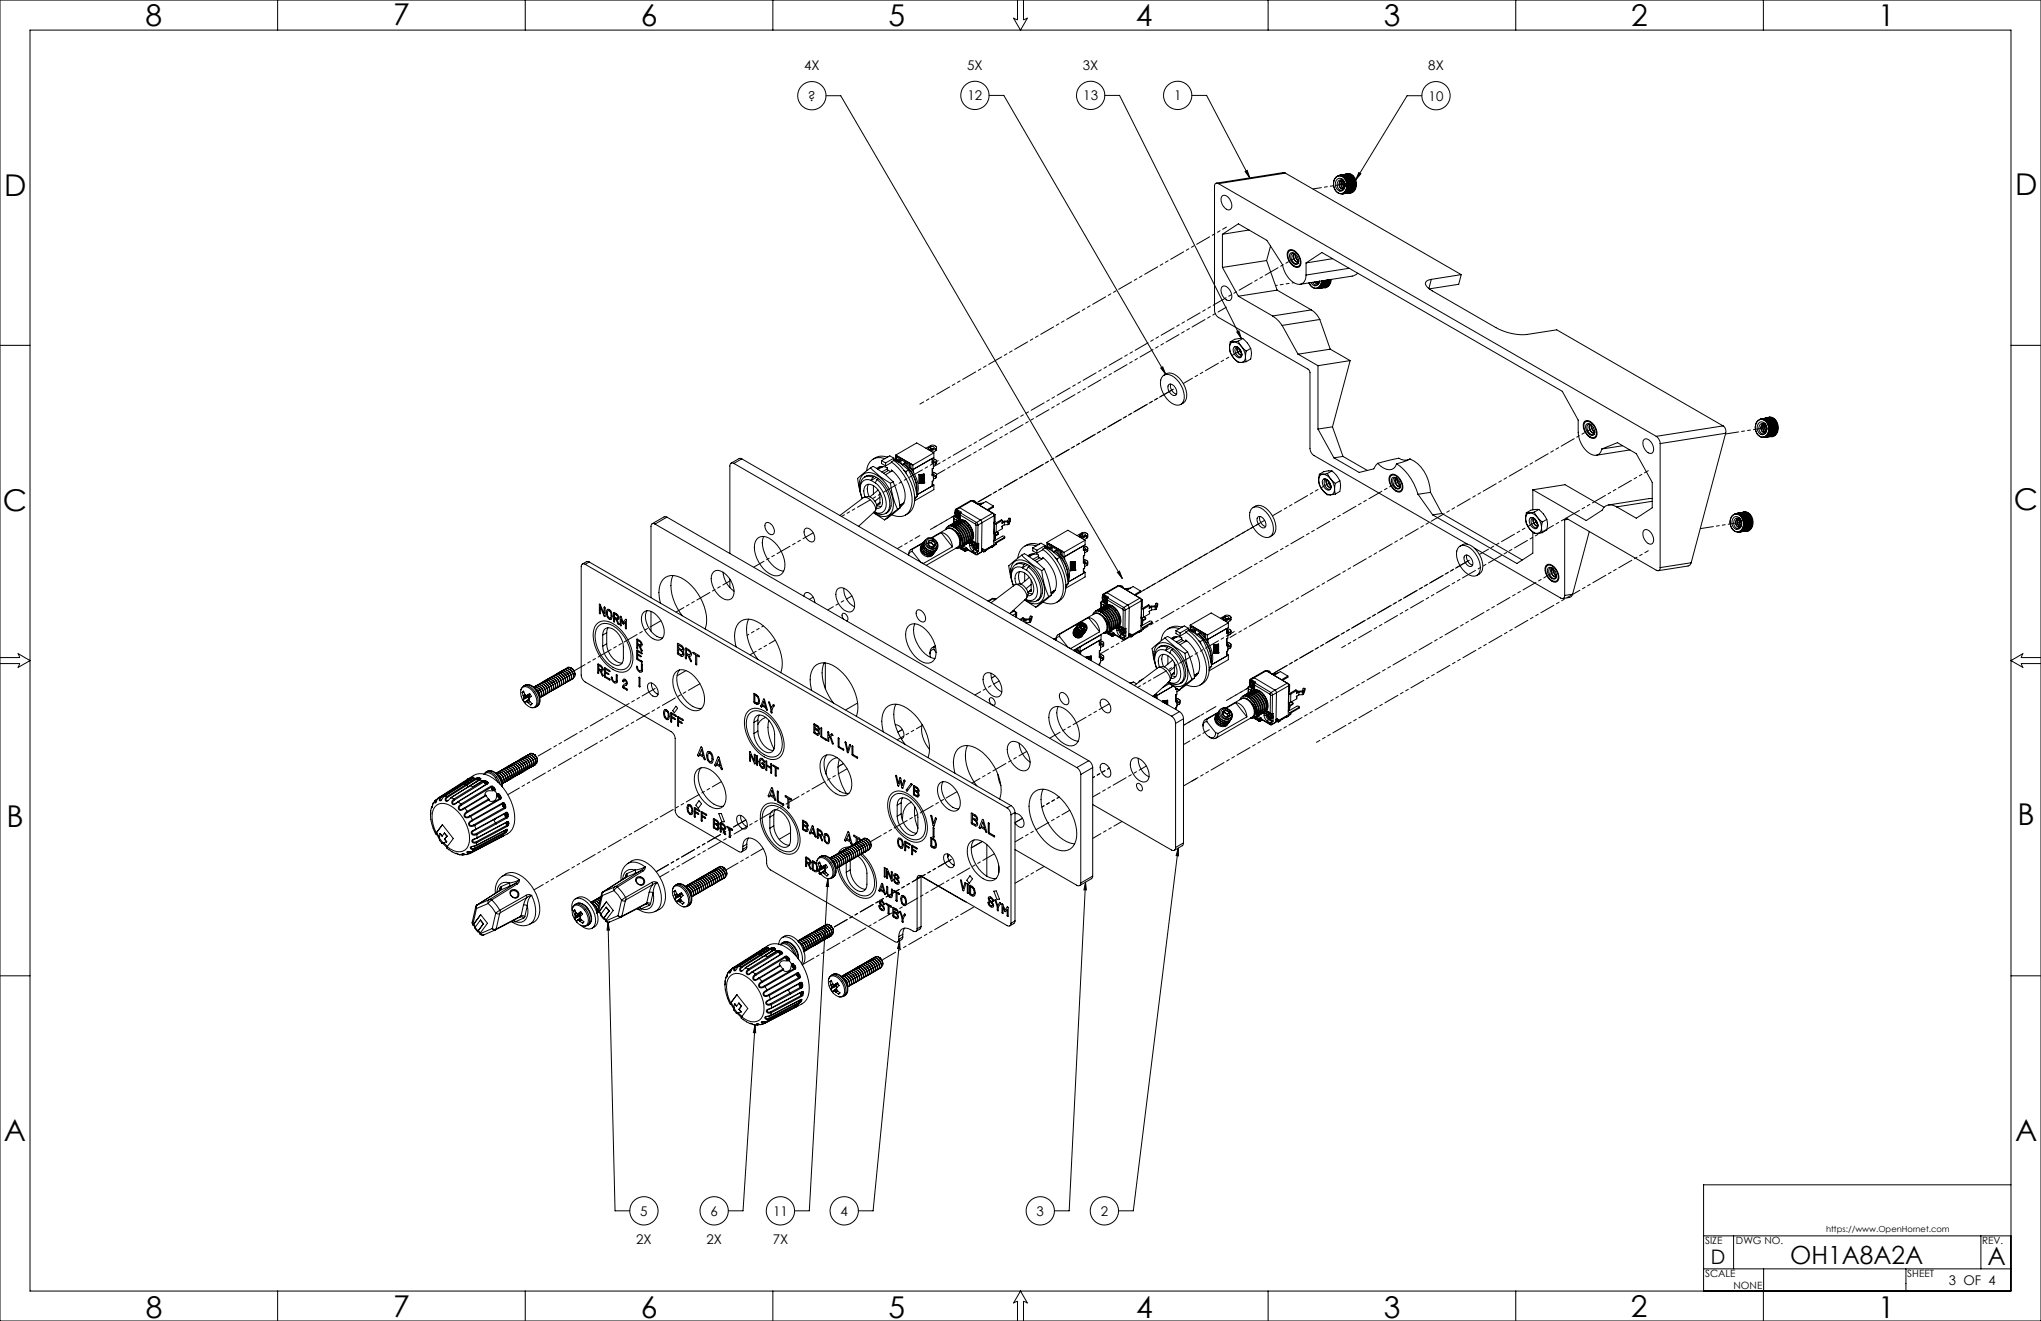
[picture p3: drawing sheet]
<svg xmlns="http://www.w3.org/2000/svg" width="864mm" height="559mm" viewBox="0 0 864 559" stroke-linecap="round" stroke-linejoin="round" font-family="sans-serif">
<defs><g id="words">
<g font-size="12.7">
<text x="61.6" y="10.9">8</text>
<text x="166.4" y="10.6">7</text>
<text x="271.1" y="10.9">6</text>
<text x="375.9" y="10.9">5</text>
<text x="480.7" y="10.9">4</text>
<text x="585.5" y="10.9">3</text>
<text x="690.2" y="11">2</text>
<text x="794.7" y="10.9">1</text>
<text x="1.8" y="83">D</text>
<text x="852.6" y="82.4">D</text>
<text x="852.2" y="215.7">C</text>
<text x="1.1" y="216.3">C</text>
<text x="2.7" y="349.7">B</text>
<text x="853.7" y="349.1">B</text>
<text x="1.6" y="482.7">A</text>
<text x="852.6" y="482.5">A</text>
<text x="61.7" y="557.6">8</text>
<text x="166.4" y="557.2">7</text>
<text x="271.2" y="557.6">6</text>
<text x="376" y="557.6">5</text>
<text x="480.7" y="557.6">4</text>
<text x="585.6" y="557.6">3</text>
<text x="690.1" y="557.2">2</text>
<text x="794.7" y="557.6">1</text>
</g>
<g font-size="10.6">
<text x="757.5" y="534.8">OH1A8A2A</text>
<text x="840.9" y="535.3">A</text>
</g>
<text font-size="8.5" x="723.9" y="534.7">D</text>
<g font-size="5.6">
<text x="340.3" y="29.8">4X</text>
<text x="409.2" y="29.6">5X</text>
<text x="458.2" y="29.6">3X</text>
<text x="604.3" y="29.8">8X</text>
<text x="341.9" y="42.5">?</text>
<text x="409.4" y="42.4">12</text>
<text x="458.4" y="42.4">13</text>
<text x="496.8" y="42.4">1</text>
<text x="604.5" y="42.5">10</text>
<text x="270.9" y="514.3">5</text>
<text x="300.6" y="514.3">6</text>
<text x="327.1" y="514.3">11</text>
<text x="355.7" y="514.3">4</text>
<text x="438.6" y="514.3">3</text>
<text x="465.7" y="514.3">2</text>
<text x="269.2" y="526.1">2X</text>
<text x="298.9" y="526.1">2X</text>
<text x="326.9" y="526.1">7X</text>
<text x="824.6" y="543.6">3 OF 4</text>
</g>
<g font-size="4.2">
<text x="721.5" y="526.2">SIZE</text>
<text x="734.5" y="526.2">DWG NO.</text>
<text x="838.7" y="526.1">REV.</text>
<text x="721.5" y="540.3">SCALE</text>
<text x="733.5" y="545.3">NONE</text>
<text x="807" y="540.3">SHEET</text>
</g>
<text font-size="3.5" x="772.7" y="521.2">https://www.OpenHornet.com</text>
</g></defs>
<g fill="none" stroke="#000" stroke-width=".42">
<path d="M0 0h863.6v558.8h-863.6zM12.7 12.7h838.2v533.4h-838.2zM117.5 0v12.7M222.2 0v12.7M327 0v12.7M430.5 0v8.4l-1.7-.7 3 5 2.9-5-1.6 .7v-8.4M536.6 0v12.7M641.4 0v12.7M746.1 0v12.7M349.5 40.5h6.2l119.2 204.2M418.5 40.4h6.2l68.5 117.9M467.5 40.4h6.2l51.5 102.8"/>
<path d="M504.3 40.4h6.2l18.3 34.8M601.6 40.5h-6.2l-21.7 35.6M515.5 77.7a1.05 1.05 0 0 0-1.2-.1 1.05 1.05 0 0 0-.4 1.2v52.4a3.8 3.8 0 0 0 1.6 3.1l38.5 22.4 .3 .8v32.2a3.7 3.7 0 0 0 1.7 3l64.9 37.5M515.5 77.7l185.3 106.9M526.8 72.6l.9-.5 1.1 3.1zM543.9 73.2l-1-.2-28.2 4.5M543.9 73.2l-28.4 4.5M543.9 73.2l74.4 43M565.2 75a2.65 2.65 0 0 1 4.4 1.7 3.8 3.8 0 0 1-1.8 5.1 3.7 3.7 0 0 1-3.5-5zM565.6 74.7a2.98 2.98 0 0 1 4.2 2.5 3.5 3.5 0 0 1-2.4 4.8 4.3 4.3 0 0 1-1.8-7.3zM565.8 75.8a2.2 2.2 0 0 1 2.4 .1 2.2 2.2 0 0 1 .9 2.1 2.04 2.04 0 0 1-1.3 2.8 2.04 2.04 0 0 1-2.6-1.6 3.1 3.1 0 0 1 .6-3.4zM566.3 74.3l-.2 .1"/>
<path d="M566.5 74.3h-.2M566.5 76.3a1.89 1.89 0 0 1 2.5 2.3l-.1 .5a2.89 2.89 0 0 0-1.1-3.3 2.76 2.76 0 0 1 0 4.7 2.39 2.39 0 0 1-2-1.7 2.39 2.39 0 0 1 .7-2.5zM566.8 74.2l-.5 .2M567.1 74.1l-.3 .1M567.1 74.1h.2M567.1 74.1l1.4-.2-1.7 .3M567.3 74.1h.2M567.4 74.4a4.2 4.2 0 0 1 1.2 7.2M567.5 74.1l.3 .1M567.5 74.1l2 .2M567.8 74.2l.3 .1M567.8 74.2l1.7 .1"/>
<path d="M567.8 74h.2M567.9 76.2a1.94 1.94 0 0 0-1.3 1.9 1.94 1.94 0 0 0 1.4 1.8l.9-.8M568 76.2a1.92 1.92 0 0 0-1.3 1.9 1.92 1.92 0 0 0 1.4 1.7M568.1 74.3l.2 .1M568.1 76.3a2.13 2.13 0 0 0 .3 3.4M568.1 74.3l1.9 .3M568.1 76.3a2.09 2.09 0 0 0 .4 3.3M568.3 74.4l-.2 .1h.5M568.3 74.4l1.7 .2M568.5 76.7l-.3 1.4 .5 1.1M568.5 73.9l.1 .1M568.5 73.9h-.2"/>
<path d="M568.6 74.5l.2 .1M568.6 74.5l1.8 .5M568.6 76.6a2.21 2.21 0 0 0 .1 2.6M568.8 74.6l.2 .3M568.8 74.6l1.6 .4M568.8 73.8h.2M568.8 73.8l-.1 .2M568.9 77.2l.1 1.1M569 74h.2M569 74.9l.2 .2M569 74.9l1.8 .6M569 74l-1.7 .1"/>
<path d="M569 74l-1.9 .1M569 73.8a3.2 3.2 0 0 1 4.5 2.6 4 4 0 0 1-2.2 5.3h-1M569 73.8l.2 .2M569 74l.1 .1M569.2 74l.5 .1M569.2 75.1l.3 .2M569.2 75.1l1.6 .4M569.3 73.8l2.3 .2M569.3 73.8l.2 .1M569.3 73.8l-.1 .2M569.5 75.3l.1 .3M569.5 75.3l1.6 .8"/>
<path d="M569.5 74.3l.1 .1M569.5 73.9l.2 .2M569.5 73.9l2.1 .1M569.6 75.6l-.1 .1 .3 .1M569.6 75.6l1.5 .5M569.7 74.1l.4 .2M569.7 76.3l1.6 .7M569.8 75.8l.2 .3M569.8 75.8l1.5 .6M569.8 74l2.3 .4M569.8 73.7l.3-.1-.5 .1M569.8 74l.3 .1"/>
<path d="M569.8 74l-.1 .1M569.9 73.4a4.4 4.4 0 0 1 4 3.1 4.4 4.4 0 0 1-1.5 4.8l-1.1 .4M570 76.1l-.2 .2 .3 .1M570 76.1l1.4 .6M570 76.9l1.4 .7M570 74.6l.1 .2M570.1 74.1v.2M570.1 74.1l2 .3M570.1 79.5l1 .6M570.1 76.4l.1 .4M570.1 76.4l1.4 .7M570.1 74.3l.5 .3"/>
<path d="M570.2 77.5l1.3 .8M570.2 78.9l1.1 .7M570.2 76.8l-.2 .1 .3 .2M570.2 76.8l1.3 .6M570.2 78.2l1.2 .7M570.3 78.1l.2 .4M570.3 79.8l-.1 .3M570.3 79.8l.8 .6M570.3 74.2l2.2 .6M570.3 74.2l.2 .2M570.3 74.2l-.2 .1M570.3 77.1l.1 .3"/>
<path d="M570.3 77.1l1.3 .7M570.4 79.5l-.3 .1 .2 .2M570.4 79.5l.9 .5M570.4 77.4l-.2 .2 .2 .2M570.4 77.4l1.2 .7M570.4 77.8l.1 .3M570.4 79.2v.3M570.4 77.8l1.2 .7M570.4 79.2l1 .6M570.4 75l.1 .3M570.5 78.1h-.2M570.5 78.8l-.1 .4"/>
<path d="M570.5 78.1l1.1 .7M570.5 78.8l1 .6M570.5 78.5v.3M570.5 78.5l1 .7M570.5 74.4l2 .4M570.5 74.4l.1 .2M570.6 74.6l.4 .4M570.6 73.6l-1.7 .2M570.6 73.6l-2.1 .3M570.6 73.6v.1M570.8 74.6l2.1 .7M570.8 74.6l.2 .2"/>
<path d="M570.8 74.6h-.2M570.8 75.5v.3M570.9 76.3h.2M571 74.8l1.9 .5M571 74.8v.2M571 75l.4 .5M571 75h.2M571.1 76.3l.2 .1M571.1 73.8h-2.3M571.1 73.8h-2.1M571.1 73.8v.1M571.1 76.1v.2"/>
<path d="M571.2 75l1.9 .6 .1 .3M571.2 75l.2 .3M571.3 77l.2 .1M571.3 76.4l.1 .3M571.3 79.6l.1 .2M571.4 79.8l-.1 .2M571.4 75.5l.3 .6M571.4 75.5l.2 .1M571.4 76.7l-.1 .3M571.4 75.3l1.8 .6M571.4 75.3v.2M571.4 77.6l.2 .2"/>
<path d="M571.4 78.9l.1 .3M571.5 78.3l.1 .2M571.5 77.1v.3M571.5 79.4l-.2 .2M571.5 77.4l-.1 .2M571.5 79.2v.2M571.6 78.8l-.2 .1M571.6 77.8v.3M571.6 75.6l1.7 .7M571.6 75.6l.1 .2M571.6 78.1l-.1 .2M571.6 78.5v.3"/>
<path d="M571.6 74v.2M571.7 76.1l.2 .6M571.7 76.1l.2 .1M571.7 76.1l1.6 .7M571.7 75.8l1.7 .8M571.7 75.8v.3M571.8 79.8l-.3 .6M571.8 79.8l.1 .3M571.8 79.8l.9 .6M571.9 76.2l1.6 .7M571.9 76.2l.1 .2M571.9 76.7l.1 .6"/>
<path d="M571.9 76.7l.2 .1M571.9 76.7l1.5 .7M572 79.3l-.2 .5M572 76.4l1.5 .9M572 76.4l-.1 .3M572 79.3l.1 .2M572 79.8h-.2M572 79.8l.9 .6M572 79.3l1 .6M572 77.3l.1 .7M572 77.3l.2 .2M572 77.3l1.4 .8"/>
<path d="M572.1 78.6l-.1 .7M572.1 76.8l1.5 .8M572.1 76.8v.3M572.1 78.6l.1 .3M572.1 79.5l-.1 .3M572.1 79.5l.9 .7M572.1 78.6l1.1 .7M572.1 78v.6M572.1 78l.1 .2M572.1 74.4v.2M572.1 78l1.3 .7M572.1 77.1l1.5 .8"/>
<path d="M572.1 77.1l-.1 .2M572.1 79.2l-.1 .1M572.1 79.2l1.1 .7M572.2 77.5l1.3 .8M572.2 77.5v.3M572.2 78.9l-.1 .3M572.2 78.9l1.1 .7M572.2 77.8l1.3 .8M572.2 77.8l-.1 .2M572.2 78.2l1.3 .8M572.2 78.2v.3M572.2 78.5l-.1 .1"/>
<path d="M572.2 78.5l1.2 .8M572.5 74.8v.3M572.9 75.3l-.1 .3M573 79.9v.3M573.2 75.9l.1 .4M573.2 79.9h-.2M573.2 79.3l.1 .3M573.3 76.3l.1 .3M573.3 76.8l.2 .1M573.3 79.6l-.1 .3M573.4 78.7l.1 .3M573.4 77.4l.2 .2"/>
<path d="M573.4 76.6l-.1 .2M573.4 79.3h-.2M573.4 78.1l.1 .2M573.5 76.9v.4M573.5 79l-.1 .3M573.5 77.3l-.1 .1M573.5 78.3v.3M573.5 78.6l-.1 .1M573.6 77.6v.3M573.6 77.9l-.2 .2M575 73l.8 .5-2.1 2.6zM517.2 82.9a3.2 3.2 0 0 1 3.9 3.1 1.71 1.71 0 0 1-.1 2.1 1.71 1.71 0 0 1-2.1 .4 4.5 4.5 0 0 1-1.7-5.6z"/>
<path d="M517.2 99.1l6.8-4.4 12 7 6.6 10.2a9.5 9.5 0 0 0 7.3 8.4 3.3 3.3 0 0 0 2.7-4M517.2 99.1v14M528.5 97.3l-11.3 1.8M567.3 82h.2M567.6 81.9l.4 .1M568.5 81.9l-.5 .1M568.7 81.8l-.2 .1M568.8 81.9l-.8 .1M569 81.7l-.3 .1M569 81.7l.5 .1M569 81.8l-.5 .1M569.2 81.5l-.2 .2"/>
<path d="M569.2 81.5l.8 .1M569.3 81.1l.7 .5M569.4 81.4l-.2 .1M569.4 81.4l.6 .2M569.5 81.8h-.8M569.5 81.6v.2M569.5 81.7h.1M569.5 81.7h.3M569.6 81.1l-.2 .3M569.6 81.1l.8 .2M569.7 80.6l.7 .4M569.8 80.9l-.2 .2"/>
<path d="M569.8 80.9l.6 .4M569.8 81.7h.1M569.9 80.1l.9 .5M569.9 80.6l-.1 .3M569.9 80.6l.7 .5M569.9 81.6h.4M570 80l.2 .1M570 80l.1 .4M570.1 80.4l-.2 .2M570.1 80.4l.7 .5M570.2 80.1l.8 .5M570.3 81.4l-.3 .1"/>
<path d="M570.3 81.4l.2 .1M570.3 81.4v.2M570.4 81l.2 .1M570.4 81v.3M570.6 81.6l-.8 .1M570.7 81.4l.7 .1h-.9M570.7 81.4l-.2 .1M570.8 80.6h.2M570.8 80.6v.3M570.8 80.9l-.2 .2M570.8 81.1l-.5 .3M570.8 81.1l.2 .1"/>
<path d="M570.8 81.1l-.1 .3M570.8 81.6h-.5M571 81.2l.9 .1M571.1 80.1v.3M571.1 80.4l-.1 .2M571.2 80.8l-.4 .3M571.2 80.8l.2 .1M571.2 80.8l.7 .3-.5-.2M571.2 80.8v.3M571.2 81.1l-.2 .1M571.2 81.1l.7 .2M571.3 80l-.2 .1"/>
<path d="M571.5 80.4l-.3 .4M571.5 80.4h.2M571.5 80.4v.2M571.5 80.4l.8 .4M571.5 80.6l-.1 .3M571.5 80.6l.8 .4M571.7 80.4l.8 .4M571.9 80.1l-.2 .3M571.9 80.1l.8 .5M571.9 81.1v.2M572.3 81l-.2 .2M572.3 80.8v.2"/>
<path d="M572.3 80.8h.2M572.7 80.4h.2M572.7 80.4v.2M572.7 80.6l-.2 .2M573 80.2l-.1 .2M517.2 113.1l6.8 12.2M535.9 110.2l-18.7 2.9M535.9 110.2l4.5 12.5M537.6 104.1l-1.7 6.1M545.3 106.5a2.12 2.12 0 0 1 3.4 .7 4.3 4.3 0 0 1 1 5.3 3.3 3.3 0 0 1-4.2-2.4 3.8 3.8 0 0 1-.2-3.6zM545.3 105.8a3.7 3.7 0 0 1 4.5 2.6 4.1 4.1 0 0 1 0 4.5 3.7 3.7 0 0 1-4.5-2.6 4.1 4.1 0 0 1 0-4.5zM545.9 107.2a2.34 2.34 0 0 1 3.3 2 1.64 1.64 0 0 1-1 2.7 3.7 3.7 0 0 1-2.3-4.7z"/>
<path d="M547.6 107.2a2.17 2.17 0 0 0 .6 3.3M547.7 107.2a2.15 2.15 0 0 0 1.4 3.4M547.8 107.3a.99 .99 0 0 0-1.5 .5 3.3 3.3 0 0 0 2.4 3.8l.4-.2 .4-1M548 107.5l.4 1.9 1.1 .8M548.1 107.5a2.67 2.67 0 0 0 1.4 2.6l-.4 .5M548.2 110.5l.9 .1M549.5 110.3l-.6 .8-.7-.6M552.6 111.2l6.7-4.4 101.7 58.7 6.8 12.2a18.9 18.9 0 0 0 .7 8.8 8.7 8.7 0 0 0 6.5 6.1 2.81 2.81 0 0 0 2.8-2.7M552.6 111.2v5.1M556.4 119.3l1.1 .6M557.1 119.2l.6 .5M557.2 119.2l.6 .5"/>
<path d="M557.8 119.1l.2 .1M558 119l.1 .2M558.2 119a1.04 1.04 0 0 1-.8 .9 1.04 1.04 0 0 1-1.1-.6M558.3 118.9a1.49 1.49 0 0 1-1.2 1.6 1.49 1.49 0 0 1-1.7-1.1M558.4 119a1.87 1.87 0 0 1-1.6 1.9 1.87 1.87 0 0 1-2.1-1.3M559.3 118.8a2.73 2.73 0 0 1-2.3 3.2 2.73 2.73 0 0 1-3.1-2.3 2.68 2.68 0 0 0 3.1 2.2 2.68 2.68 0 0 0 2.2-3M559.4 118.8a3.2 3.2 0 0 1-1.5 2.8M559.4 119.6l1 .6M559.5 119.5l.2 .1M559.5 119.5l.1 .4M559.5 119l1.1 .6M559.6 119.9l-.1 .3"/>
<path d="M559.6 119.9l.8 .5M559.7 119.6l.9 .5M559.8 119.2l-.1 .4M559.8 119.2l.9 .6M559.8 118.9v.3M559.8 118.9l1 .6M559.8 118.7v.2M560 118.7l.8 .5M560.2 118.7l.5 .3M560.5 118.6l.4 .3M560.6 119.6l.1 .2M560.7 119.8l-.1 .3"/>
<path d="M560.7 119l.1 .2M560.8 119.5l-.2 .1M560.8 119.2v.3M560.9 118.9l-.2 .1M560.9 118.6v.3M561.1 119.9l-.3 .5M561.1 119.9l.1 .3M561.1 119.9l.9 .5M561.3 119.3l-.2 .6M561.3 119.3l.1 .3M561.3 119.9h-.2M561.3 119.9l.9 .6"/>
<path d="M561.3 119.3l1 .7M561.4 119.6l-.1 .3M561.4 119.6l.9 .6M561.4 118.5v.2M561.4 118.7l-.1 .6M561.4 118.7l.1 .3M561.4 118.7l1.1 .7M561.4 119.2l-.1 .1M561.4 119.2l1.1 .7M561.5 119l-.1 .2M561.5 119l1.1 .7M561.6 118.5v.1"/>
<path d="M561.6 118.6l-.2 .1M561.6 118.6l1.1 .7M561.8 118.4l1 .7M562 118.4l.7 .4M562.3 120v.2M562.3 118.4l.6 .3M562.5 119.9l-.2 .1M562.5 119.4l.1 .3M562.6 119.7l-.1 .2M562.7 118.8l.1 .3M562.7 119.3l-.2 .1M562.7 118.3l.2 .1"/>
<path d="M562.8 119.1l-.1 .2M562.8 118.3l.1 .1M562.9 118.7l-.2 .1M562.9 118.4v.3M563 118.2a3.2 3.2 0 0 1-3.4 3.5M563.3 118.2a3.3 3.3 0 0 1-2.7 3.5M563.9 109.4l-11.3 1.8M570.9 113.5l-18.3 2.8M574.5 115.6l-2.4 1.2-21.9 3.5M605.6 118.2a1.96 1.96 0 0 0-2.2 2.5l2.6 2.3 27 15.6a23.2 23.2 0 0 0 13 2.9l12.7-2 70.4 40.7M605.6 118.2l-1 3.9M618.3 116.2l-12.7 2"/>
<path d="M618.3 116.2l-1.1 4.1-12.5 1.9M517.2 121.2a2.66 2.66 0 0 1 3.5 2.1 2.48 2.48 0 0 1-.6 3.8 4.2 4.2 0 0 1-2.9-5.9zM524 125.3l14.5 8.4M538.5 133.7l2.8 2.3 1.2 1.7M540.4 122.7l-16.4 2.6M540.4 122.7l14.4 8.4M542.5 137.7l6.7 12.1M554.8 131.1a9.8 9.8 0 0 1 3.6 4M554.8 131.1l-16.3 2.6M556.6 122h.2M556.9 122l.4 .1M557.4 121.9l.2 .1"/>
<path d="M557.4 121.9l-.1 .2M557.5 122l-.2 .1M557.6 122h.1M557.8 122h-.2M558.1 121.8l-.3 .2M558.1 122h-.5M558.3 121.7l-.2 .1M558.3 121.7l.5 .1M558.3 121.9l-.5 .1M558.4 135.1l-15.9 2.6M558.4 135.1l4.5 12.6M558.5 121.6l-.2 .1"/>
<path d="M558.5 121.6l.5 .1M558.6 121.1l.7 .3v.2M558.7 121.4l-.2 .2M558.7 121.4l.6 .2M558.8 121.8h-.7M558.8 121.8h.1M558.8 121.7v.1M558.8 121.8h.2M558.9 121.2l-.2 .2M558.9 121.2l.8 .1M559 120.7l.7 .4M559.1 121l-.2 .2"/>
<path d="M559.1 121l.6 .3M559.1 121.7l-.1 .1M559.2 121.6l.1 .1M559.2 120.2l.9 .5M559.3 120.7h-.3l.1 .3M559.3 120.7l.6 .4M559.3 121.6l-.3 .1M559.3 120.1l.2 .1M559.3 120.1l.1 .4M559.3 121.7l-.3 .1M559.4 120.5l-.1 .2M559.4 120.5l.7 .4"/>
<path d="M559.5 120.2l.8 .5M559.6 121.7h-.3M559.6 121.5l-.3 .1M559.6 121.5l.2 .1M559.6 121.5v.2M559.7 121.1h.2M559.7 121.1v.2M559.8 121.6h.5M559.9 121.7h-.6M560 121.5h.6l-.3 .1M560 121.5l-.2 .1M560.1 121.2l-.5 .3"/>
<path d="M560.1 121.2l.2 .1M560.1 121.2l-.1 .3M560.1 121.6l-.5 .1M560.1 120.7h.2M560.1 120.7v.2M560.1 120.9l-.2 .2M560.3 121.3l.8 .1M560.4 120.2v.2M560.4 120.4l-.1 .3M560.5 121.1l-.2 .2M560.5 121.1l.6 .3M560.5 120.9l-.4 .3"/>
<path d="M560.5 120.9h.2M560.5 120.9v.2M560.5 120.9l.7 .2M560.6 120.1l-.2 .1M560.7 120.9l.5 .2M560.8 120.4l-.3 .5M560.8 120.4h.2M560.8 120.4v.3M560.8 120.4l.8 .4M560.8 120.7l-.1 .2M560.8 120.7l.8 .4M561 120.4l.8 .5"/>
<path d="M561.2 120.2l-.2 .2M561.2 120.2l.8 .5M561.2 121.1l-.1 .3M561.6 121.1l-.2 .1M561.6 120.8v.3M561.6 120.8l.2 .1M562 120.4l.2 .1M562 120.4v.3M562 120.7l-.2 .2M562.3 120.2l-.1 .3M0 146.1h12.7M491.1 155.7l.9-.5 1.2 3.1z"/>
<path d="M492.1 159a4.4 4.4 0 0 1 5.8 1.6 10 10 0 0 1 2.9 8.9 3.1 3.1 0 0 1-5.1 1 10.8 10.8 0 0 1-4.6-9.7zM492.5 158.7a3.9 3.9 0 0 1 5.4 .3 10.3 10.3 0 0 1 4 9.9l-.5 .9-1.8 1.3M520.2 147a7.3 7.3 0 0 0 1.7 4.4M520.2 147l.1 .5a5.8 5.8 0 0 0 1.6 3.9M520.6 144.6h1.3M520.6 144.6l-.4 2.4M521.9 144.6a2.07 2.07 0 0 0-1.7 2.4M521.9 144.6a4.3 4.3 0 0 1 3.4 2M521.9 151.4a4.5 4.5 0 0 0 3.4 1.9M521.9 151.4l2 1.9h1.4M522.3 146.7l.4-.1a3.1 3.1 0 0 1 2.4 4.5 2.64 2.64 0 0 1-3.2-2.5l-.1-.8zM522.5 146.6l1.4 .4"/>
<path d="M523.3 140.4l.9-.4 1 3.2zM523.6 147a2.3 2.3 0 0 0 1.8 3.1M523.8 147a1.22 1.22 0 0 0-1.3 .6 1.22 1.22 0 0 0 .2 1.4l.2 .4a1.64 1.64 0 0 0 2.4 1.2l.2-.7-.2 .3a2.22 2.22 0 0 1-1.8-3.1M523.9 144.3l1.4 2.3M523.9 144.3l-2 .3M524.5 147.6l.8 1.3M525.1 149.2l.3 .2-.8-1-.3-1.1 .2 1.2 1 1.1M525.3 146.6l2 1.9M525.3 146.6a7.5 7.5 0 0 1 1.7 4.3M525.9 143.2l1.8 1.8 1.5 2.4M525.9 143.2l-3.4 .3-1.9 1.1M525.9 143.2l-2 1.1"/>
<path d="M527 150.9a2.07 2.07 0 0 1-1.7 2.4M527 150.9l.3 2.1M527.3 148.5l-.3 2.4M527.3 153l-2 .3M529.2 147.4l.3 2.1-.3 2.4-1.9 1.1M529.2 147.4l-1.9 1.1M549.2 149.8l8.5 4.9M557.7 154.7v26.8M562.9 147.7l-13.7 2.1M562.9 147.7l8.4 4.8M571.3 152.5l-13.6 2.2M571.3 152.5l-7.5 28.1"/>
<path d="M850.9 146.1h12.7M494.5 162.8a2.44 2.44 0 0 1 3.2 2.1 1.53 1.53 0 0 1-1.1 2.4 3.6 3.6 0 0 1-2.1-4.5zM495.3 162.5a3.8 3.8 0 0 0 2.5 4.2M670.5 178.8a2.12 2.12 0 0 1 3.5 .8 4.3 4.3 0 0 1 .9 5.2 3.3 3.3 0 0 1-4.2-2.4 3.8 3.8 0 0 1-.2-3.6zM670.6 178.2a3.7 3.7 0 0 1 4.5 2.5 4.1 4.1 0 0 1 0 4.5 3.7 3.7 0 0 1-4.5-2.6 4.1 4.1 0 0 1 0-4.4zM671.2 179.6a2.34 2.34 0 0 1 3.3 1.9 1.64 1.64 0 0 1-1 2.7 3.7 3.7 0 0 1-2.3-4.6zM672.9 179.5a2.17 2.17 0 0 0 .6 3.3M673 179.5a2.15 2.15 0 0 0 1.4 3.4M673.1 179.6a.99 .99 0 0 0-1.6 .6 3.3 3.3 0 0 0 2.5 3.7l.4-.1 .4-1.1-.6 .7-.7-.6M673.2 179.8l.5 1.9 1 .8M673.3 179.8a2.67 2.67 0 0 0 1.4 2.6M743.4 178.4a2.52 2.52 0 0 1 2.5-.9 2.52 2.52 0 0 1 2 1.8 3.7 3.7 0 0 1-2.1 5.6 4.2 4.2 0 0 1-2.4-6.5z"/>
<path d="M743.7 178a2.74 2.74 0 0 1 4.5 1.7 3.5 3.5 0 0 1-2.7 5.3 4.4 4.4 0 0 1-1.8-7zM744 179.2a1.99 1.99 0 0 1 2.2-.6 1.99 1.99 0 0 1 1.3 2 2.13 2.13 0 0 1-.4 2.6 2.13 2.13 0 0 1-2.6 .2 3.4 3.4 0 0 1-.5-4.2zM744.7 177.4h-.1M744.7 179.6a1.81 1.81 0 0 1 2.2 .1 1.81 1.81 0 0 1 .6 2.1l-.3 .6 .2-.4a2.9 2.9 0 0 0-.8-3 2.63 2.63 0 0 1-.6 4.6 2.49 2.49 0 0 1-1.3-4zM744.9 177.3l-.2 .1M745 177.3l-.3 .1M745.2 177.2l-.2 .1M745.5 177.2h-.3M745.7 177.1l-.2 .1M745.7 177.1l.3 .1M745.7 177.1l1.2-.1-1.7 .2M745.9 177.4a4.3 4.3 0 0 1 1.1 7.2"/>
<path d="M746 177.2h.2M746 177.2l2 .1M746.2 177.2l.3 .1M746.2 177.2l1.8 .1M746.3 179.2a1.93 1.93 0 0 0-1.2 1.9 1.93 1.93 0 0 0 1.5 1.8l.6-.5M746.4 179.2a1.94 1.94 0 0 0-1.2 1.9 1.94 1.94 0 0 0 1.4 1.8M746.5 177.3l.2 .1M746.5 177.3l2 .3M746.7 177.4l.3 .1M746.7 177.4l1.8 .2M746.9 179.7l-.3 1.1 .6 1.5M746.9 176.9l.1 .1"/>
<path d="M746.9 176.9l-.1 .1M747 179.7a2.15 2.15 0 0 0 .3 2.5M747 177.5l.2 .2M747 177.5l1.9 .5M747.2 177.7l.3 .2M747.2 177.7l1.7 .3M747.2 176.9h.2M747.2 176.9l-.1 .1M747.4 176.9l.2 .2M747.5 177.9l.2 .1M747.5 177.9l1.8 .6M747.5 177.1h.1"/>
<path d="M747.5 177.1h-1.8M747.5 177.1l-2 .1M747.6 176.8a2.98 2.98 0 0 1 4.2 2.1 4 4 0 0 1-2.5 5.8h-.5M747.6 177.1h.5M747.7 178l-.2 .2 .4 .1M747.7 178l1.6 .5M747.7 176.9l2.3 .1M747.7 176.9h.3M747.7 176.9l-.1 .2M747.9 178.3l.2 .2M747.9 178.3l1.7 .8M748 177.3v.1"/>
<path d="M748 176.9l.1 .2M748 176.9l2 .1M748.1 178.5l-.1 .3h.3M748.1 178.5l1.5 .6M748.1 177.1l.5 .2M748.2 179.3l1.6 .7M748.2 177l2.3 .3M748.2 177l.3 .1M748.2 177l-.1 .1M748.3 178.8l.1 .3M748.3 178.8l1.5 .6M748.4 179.1l-.2 .1 .4 .2"/>
<path d="M748.4 179.1l1.4 .6M748.4 176.5a4.3 4.3 0 0 1 3.4 6.8 2.66 2.66 0 0 1-2.1 1.4M748.5 177.6v.1M748.5 179.9l1.4 .7M748.5 177.1l.1 .2M748.5 177.1l2 .2M748.5 176.7h-.3M748.6 179.4l.1 .3M748.6 179.4l1.3 .7M748.6 177.3l.4 .3M748.7 179.7l-.2 .1 .3 .3M748.7 179.7l1.3 .7"/>
<path d="M748.7 177.2l2.3 .6M748.7 177.2l.2 .2M748.7 177.2l-.1 .1M748.9 178v.3M748.9 177.4l.1 .2M748.9 177.4l2.1 .4M749 177.6l.4 .4M749 176.7l-1.5 .1M749 176.7l-2.1 .2M749 176.7h.1M749.2 177.6l2.1 .7M749.2 177.6l.2 .2"/>
<path d="M749.2 177.6h-.2M749.3 178.5v.3M749.4 177.8l1.9 .5M749.4 177.8v.2M749.4 179.3h.1M749.4 178l.4 .5M749.4 178h.3M749.5 179.3l.3 .1M749.5 176.8l-2.3 .1M749.5 176.8l-2.1 .1M749.5 176.8l.1 .1M749.6 179.1l-.1 .2"/>
<path d="M749.7 178l1.9 .9M749.7 178l.1 .3M749.8 180l.1 .1M749.8 179.4v.3M749.8 179.7v.3M749.8 178.5l.3 .6M749.8 178.5h.2M749.8 178.3l1.8 .6M749.8 178.3v.2M750 178.5l1.8 .7M750 178.5l.1 .3M750 177l.1 .2"/>
<path d="M750.1 179.1l.3 .6M750.1 179.1h.2M750.1 179.1l1.7 .7M750.1 178.8l1.8 .7M750.1 178.8v.3M750.3 179.1l1.6 .8M750.3 179.1l.1 .3M750.4 179.7l.1 .6M750.4 179.7l.1 .1M750.4 179.7l1.5 .7M750.4 179.4l1.6 .8M750.4 179.4v.3"/>
<path d="M750.5 179.8l1.6 .8M750.5 179.8l.1 .3M750.5 177.3v.2M751 177.8v.2M751.3 178.3v.3M751.6 178.9l.2 .3M751.8 179.2l.1 .3M751.8 179.8l.1 .1M751.9 179.5l-.1 .3M751.9 179.9l.1 .3M310.5 196a1.07 1.07 0 0 0-1.2 0 1.07 1.07 0 0 0-.5 1.1v37M310.5 196l185.2 107"/>
<path d="M313.9 194.1l-1.1-.1-3.4 1.9M313.9 194.1l-3.4 1.9M313.9 194.1l185.2 106.9M368.3 197.9l-5.4 4.5 1 5.6 .9 2.9a7.3 7.3 0 0 1 .1-7.1 3.1 3.1 0 0 1 3.7-.6M368.3 197.9a32.2 32.2 0 0 0 8.5 6.5M368.3 197.9l1.1-.6a31.6 31.6 0 0 1 8.5 6.5M371 198.2a3.9 3.9 0 0 1 4.4-.4v.9l1.5 .8M371.8 197.8l.3 .4M372.1 197.5l-.7 .9M373 194.8v1.3l1.7 1M373 194.8l1.7 1M373.3 197.5l-.2 .1"/>
<path d="M373.5 197.4l-2 1.1M373.6 197.3l-.7 .4-.2-.3M374.4 194a5.4 5.4 0 0 0-7.7 5M374.7 195.8v1.3M375.4 198.3l-2.3 1.4M375.5 193.4a6 6 0 0 0-6.1 .8M375.9 193.1l-.5 .3M376 199l-2.1 1.2M377.2 199.4v-.6a13.4 13.4 0 0 1 5.3 13.7l-1.5 1.8M377.2 195.4a20.7 20.7 0 0 1 8.6 18.3 5.4 5.4 0 0 1-8.3 4.1M377.2 195.4v.3l-2.5 1.4M377.5 199.1l-2.8 1.7"/>
<path d="M378.2 194.3l2.8 1.7 3.4 2.8M378.2 194.8a20.8 20.8 0 0 1 8.7 18.3 6.1 6.1 0 0 1-3.8 4.8M378.2 194.8l-1 .6M378.2 193.8l-3.5 2M378.2 193.8v1M378.2 193.8l-1.7-1-3.5 2M378.4 194.4h1.6l1.2 .4M378.8 194.6l1.8 .5M379 192.5l7.3 4.2M379 192.5v1.8M379.2 193.3l5.7 3.3M379.2 193.3v1"/>
<path d="M379.2 193.3l.6-.3 5.6 3.3M379.4 194.9l1.2 .4M380.6 195.3l-.3 .2M380.6 195.1v.2M381.2 194.8v1.2l.9 .5M381.2 194.8l-.6 .3M382.4 199l.9 .5M382.4 196.3a13.6 13.6 0 0 1 5.3 11.5M382.4 196.1a13.8 13.8 0 0 1 5.4 12.3M382.4 196.1l.5-.3a13.9 13.9 0 0 1 5.5 12.4l-.4 1M382.4 196.3l-.6 .4M382.4 196.1v.2"/>
<path d="M383.3 199.5l.2 .9M384.4 198.8a35.9 35.9 0 0 1 3.7 11.1M384.4 198.8l-1.1 .7M384.9 196.6v1M385.4 196.3l-.5 .3M385.4 196.3v1.9l.9 .4M386.2 198.6l-.4 .1M386.3 196.7v1.9M391.8 189.6l2.4-1.3h.9l.8 .4a.52 .52 0 0 1 .4 .5 .52 .52 0 0 1-.4 .5M393 189.5v.7M393.8 189l1-.1 .5 .4-1.7 1-.8-.3 .2-.5M393.8 189l-.8 .5"/>
<path d="M393.8 189v.9M393.8 189.9l-.6 .4M394.6 199.8l1.3 .4a.52 .52 0 0 1 .4 .5 .52 .52 0 0 1-.4 .5M394.6 194l1.3 .5a.52 .52 0 0 1 .4 .5 .52 .52 0 0 1-.4 .5M394.6 194.6l.7 .5-.4 .5M394.6 193.9l-.2 1.5 .5 .2M394.6 198.2l-.2 2.6 .5 .1M394.8 195.6h.1M394.9 189.8l-1.1 .1M394.9 195.6l-.5 .3v-1.9l-7.9 4.5v1.3M394.9 195.6v2.4l-.5 .3v3l.5-.4M395.1 191.6v1.9l-8.8 5.1"/>
<path d="M395.1 191.6l-8.8 5.1M395.1 191.6l-7.2-4.2-8.9 5.1M395.9 189.7v.9M395.9 195.5v.9M395.9 195.5l-1 .5M395.9 196.4l-1 .6M395.9 190.6l-1.2 .7M395.9 189.7l-2 1.2M396.3 195v1l-.4 .4M396.3 189.2v1.1l-.4 .3M557.7 181.5l6.7 12.2M563.6 199.2l1.8 1.8 1.5 2.4"/>
<path d="M563.6 199.2l-3.4 .3-1.9 1.1M563.6 199.2l-2 1.1M563.8 180.6l-6.1 .9M563.8 180.6l4.5 12.5M564.4 193.7l10.7 6.1 6.2-1.5 1.6-2.3M568.3 193.1l10.3 5.9M568.3 193.1l-3.9 .6M582.9 196a5.4 5.4 0 0 0 6.9 2.1l1.1-1.9M590.9 196.2a22.7 22.7 0 0 1 9.1 12.9M596.6 194.2l-5.7 2M596.6 194.2a15.8 15.8 0 0 1 8.7 14.1M596.6 194.2a4.6 4.6 0 0 1-4.7-.4l-9 2.2"/>
<path d="M673.5 182.8l.9 .1M674.7 182.4l-.3 .5M677.8 189.9l6.6-2.6 8 4.6 6.7 12.1v10.8l-6.7 4.4-8.3-4.8M686.6 188.6l-8.8 1.3M689.7 190.3l-14.3 2.3M695.7 185.9a2.68 2.68 0 0 1 3.5 2 2.53 2.53 0 0 1-.6 3.9 4.2 4.2 0 0 1-2.9-5.9zM700.8 184.6a4 4 0 0 1 1.7 3M702.5 187.6v52.5M729.1 180.2a2.81 2.81 0 0 1 1.1 3.1M729.1 180.2l-28.3 4.4M730.2 183.3l-27.7 4.3M730.2 183.3l-14.6 54.8"/>
<path d="M745.8 185h.2M746 185h.1M746.2 185h.3M746.8 185h-.3M746.9 182.7a2.22 2.22 0 0 1-.4-3.4 2.16 2.16 0 0 0 .4 3.4M747 184.9l-.2 .1M747.3 184.8l-.3 .1M747.4 180.4l.1 .9M747.4 184.9l-.6 .1M747.5 184.5v.2M747.5 184.5h.2M747.5 184.4l.3 .1"/>
<path d="M747.5 184.7l-.2 .1M747.5 184.7l.5 .1M747.5 184.9h-.5M747.7 184.5l.8 .1M747.9 184l.5 .3M747.9 184l.2 .1M747.9 184v.4M747.9 184.4l-.2 .1M747.9 184.4l.6 .2M748 184.8h-.7M748.1 184.6l-.1 .2M748.1 184.1l.6 .3-.4-.1"/>
<path d="M748.2 183.6l.7 .4M748.2 183.6h.3M748.2 183.6l.1 .3M748.3 183.9l-.2 .2M748.3 183.9l.6 .4M748.4 184.6l.2 .1M748.4 183.1l.9 .5M748.5 183.6l.7 .4M748.5 184.7h-.5M748.6 184.4l-.1 .2M748.6 183.4l-.1 .2M748.6 183.4l.7 .4"/>
<path d="M748.6 182.5l1 .6M748.6 180.5l1.3 .8M748.7 182.4h.2M748.7 182.4l.1 .4M748.7 183.1h-.2l.1 .3M748.7 183.1l.8 .5M748.7 181.2l1.2 .7M748.7 181.8l1.1 .7M748.7 181.8l.2 .3M748.8 180.1l.1 .3M748.8 182.8l-.1 .3M748.8 180.1l1.3 .7"/>
<path d="M748.8 182.8l.8 .5M748.8 184.6l-.2 .1M748.9 180.4l-.2 .2 .2 .2M748.9 180.4l1.2 .7M748.9 182.4l.9 .6M748.9 184.4l-.4 .1M748.9 184.4l.2 .1M748.9 184.4l-.1 .2M748.9 180.8v.3M748.9 181.1l-.2 .1 .3 .2M748.9 182.1v.3M748.9 180.8l1.2 .6"/>
<path d="M748.9 181.1l1.2 .7M748.9 182.1l1 .6M748.9 184h.3M748.9 184v.3M748.9 184.3l-.2 .1M749 181.4v.4M749 181.8h-.3M749 181.4l1 .7M749 181.8l1 .6M749.2 184.6l-.6 .1M749.3 184.4l.6 .1h-.8M749.3 184.4l-.2 .1"/>
<path d="M749.3 183.6h.2M749.3 183.6v.2M749.3 184.2l-.4 .2M749.3 183.8l-.1 .2M749.3 184.2h.2M749.3 184.2v.2M749.4 184.6h-.6M749.4 184.2l.1 .1M749.5 184.2l.9 .1M749.6 183.1v.2M749.6 183.3l-.1 .3M749.7 183.8l-.4 .4"/>
<path d="M749.7 183.8h.2M749.7 183.8v.2M749.7 184l-.2 .2M749.7 184l.7 .3M749.7 183.8l.4 .2M749.8 183l-.2 .1M749.8 182.5l.1 .2M749.9 182.7l-.1 .3M749.9 180.6l.2 .2M749.9 181.9l.1 .2M749.9 183.8l.5 .3M749.9 181.3l.2 .1"/>
<path d="M749.9 180.1l.1 .3M750 182.4l-.2 .1M750 180.4l-.1 .2M750 182.1v.3M750 183.3l-.3 .5M750 183.3h.2M750 183.3v.3M750 183.6l-.1 .2M750 183.6l.8 .4M750 183.3l.9 .5M750.1 181.1l-.2 .2M750.1 180.8v.3"/>
<path d="M750.1 181.8l-.2 .1M750.1 181.4v.4M750.1 184l.3 .1M750.2 183.3l.8 .5M750.3 182.8l-.3 .5M750.3 182.8l.1 .3M750.3 182.8l.9 .6M750.4 183.1l-.2 .2M750.4 183.1l.8 .5M750.4 184.1v.2M750.5 182.2l-.2 .6M750.5 182.2l.1 .3"/>
<path d="M750.5 182.8h-.2M750.5 182.8l.9 .6M750.5 182.2l1 .7M750.5 180.3l.1 .7M750.5 180.3l.2 .1M750.5 180.3l1.4 .8M750.6 181v.6M750.6 181.6l-.1 .6M750.6 181l.1 .2M750.6 181.6l.1 .2M750.6 182.5l-.1 .3M750.6 182.5l1 .6"/>
<path d="M750.6 181l1.3 .7M750.6 181.6l1.1 .7M750.6 180.1l1.5 .8M750.6 180.1l-.1 .2M750.6 182.1l-.1 .1M750.6 182.1l1.1 .7M750.7 180.4l1.4 .9M750.7 180.4v.4M750.7 181.8l1.1 .8M750.7 181.8l-.1 .3M750.7 180.8l1.3 .8M750.7 180.8l-.1 .2"/>
<path d="M750.7 181.5l-.1 .1M750.7 181.5l1.2 .7M750.7 181.2l1.3 .7M750.7 181.2v.3M750.8 184l-.2 .2M750.9 183.8l-.1 .2M750.9 183.8h.1M751.2 183.6l-.2 .2M751.2 183.4v.2M751.2 183.4h.2M751.5 182.9l.1 .2M751.6 183.1l-.2 .3"/>
<path d="M751.7 182.8l-.2 .1M751.7 182.3l.1 .3M751.8 182.6l-.1 .2M751.9 180.4l.2 .2M751.9 181.7l.1 .2M751.9 181.1l.2 .2M751.9 182.2l-.2 .1M752 181.9l-.1 .3M752 180.2l-.1 .2M752 181.6l-.1 .1M752.1 180.6v.3M752.1 180.9l-.2 .2"/>
<path d="M752.1 181.3l-.1 .3M282.2 218.8l-1.2-.1-5.1 2.8M282.2 218.8l-5.1 2.9M282.2 218.8l178.5 103M355.4 218.1l10.1-7.7a5.2 5.2 0 0 1 5 4.7l-.2 1.1-7 6.4M364.1 208.4v-.1a7.1 7.1 0 0 1 1.2-7.7 5.7 5.7 0 0 1 7.1 1.3 15.1 15.1 0 0 1 5.4 13.5 4.1 4.1 0 0 1-6.6 2.4l-1.6-1M365.8 210.3a4.1 4.1 0 0 1 5.3 3.9l-.6 1.7M365.9 201.8a4.9 4.9 0 0 1 6.3 1 12.8 12.8 0 0 1 4.5 12.4l-.5 .9-1.4 1M366 210.3l-.1-.2a3.6 3.6 0 0 1 1.3-5.2 7.1 7.1 0 0 1 6.3 7.4 2.31 2.31 0 0 1-2.7 2.8M366.8 201.3l-1 .6M367.5 204.9a5.3 5.3 0 0 0 .3 5.2M368.6 203.2l1.7 1"/>
<path d="M368.6 203.2h.1M369.4 201.9a3.7 3.7 0 0 0-4.1 .3 3.7 3.7 0 0 0-1.4 3.7v.9M369.4 201.9l-.8 1.3M369.6 205.5v3.5M369.6 216.8l4.7 3.1M370 201.5l-.6 .4M370.9 201.9l-2.3 1.3M371.1 202.8a13 13 0 0 1 5.1 12.4 3.9 3.9 0 0 1-6.3 1.4 3.3 3.3 0 0 0 3.6 .1 3.3 3.3 0 0 0 1.5-3.3 12.4 12.4 0 0 0-4.7-9.2M371.1 202.8l-.8 1.4M371.6 207.3l-3.5 2.9M371.7 202.5l-.6 .3M372.3 212.5l-1.4 1.2 2 .5"/>
<path d="M372.3 208.5v4.7l-.6-.1M372.3 210.3l-2.1 1.8M375.7 216.6l-1.1 .6M376.8 204.4a33.8 33.8 0 0 0 3 11M377.9 203.8a35 35 0 0 1 3 11M377.9 203.8l-1.1 .6M379.8 215.4l-5.5 4.5M380.9 214.8l-6.6 5.1M380.9 214.8l-1.1 .6M381.6 213.9l-.8 .2M381.8 213.1l-.6 .3M381.8 213.1l.2 .3"/>
<path d="M382.4 212.9l-.6 .2M382.4 212.8l-.4 .2M382.4 212.8l-.6 .3M382.4 212.8l-1.7 .9M388.1 209.9l-1.1 1.4M388.1 209.9l-1.1 .6M388.9 204.4h.1M388.9 200.9v3.5M389.3 200.8l-.4 .1M389.3 200.8h.1M389.3 200.8v3.1l.4-.1M389.4 203.8v-3h-.5v3.7"/>
<path d="M389.7 203.8h.1M389.7 200.7h.5v3.1M389.7 200.7v3.1M389.7 203.8h-.3M389.7 200.7v.1M390.1 200.7h-.4M390.1 200.7l-.4 .1M390.1 200.7l.1 3.1h.4M390.5 203.7h.1M390.5 200.6h.5v3.7M390.5 200.6l.1 3.2M390.5 203.7l-.3 .1"/>
<path d="M390.5 200.7h.1M390.6 200.7l.4-.1zM390.9 204.2h.1M391 204.2l-2.1 .2M391 204.3l-2.1 .2M394.6 200.3l.7 .5-.4 .5M394.6 203.5v1.4M394.6 204.9l-.2 .1M394.6 204.9l.5 .3M394.9 200.9v2.4l-.5 .4v1.9M395.1 205.2v1.9l-8.1 4.7M395.1 205.2l-7.1 4.1"/>
<path d="M395.9 202.2l-1 .5M395.9 201.2l-1 .6M395.9 201.2v1M396.3 200.7v1.1l-.4 .4M403.5 218.9v2.5M403.7 219.5l1 .6M403.7 219.5v1.7M403.7 218.5v1M403.7 218.5l1.5 .9M404.1 218.2l-.4 .3M404.1 218.2l1.5 .9M404.1 217.3v.9"/>
<path d="M404.3 216.6a.97 .97 0 0 1 1 .5 .97 .97 0 0 1-.2 1.2 1.31 1.31 0 0 1-.8-1.7zM404.3 216.6l.3-.1a.96 .96 0 0 1 .8 .7 .96 .96 0 0 1-.3 1 1.26 1.26 0 0 1-.8-1.6zM404.4 216.1a1.47 1.47 0 0 1 1.4 .6 1.47 1.47 0 0 1 .1 1.6M404.8 215.5l-.6 .1-.1 .8M404.8 215.5l1.9 1.1-.4 .3M404.8 216.7a.63 .63 0 0 0 0 .7 .63 .63 0 0 0 .6 .3M405.2 219.4l-.5 .7M405.6 219.1l.4 .2M405.6 214.7l5.2-3 .4 .1-5.1 3M405.6 214.7l.5 .1M405.6 214.7l-1.2 .7M405.6 219.1l-.4 .3"/>
<path d="M405.7 219.9l-.3 .2a3.1 3.1 0 0 1 3.8 1l.9 .9M405.8 218.4a1.32 1.32 0 0 1-1.6-.8 1.32 1.32 0 0 1 .5-1.6l.8 .4 .5 .9-.2 1.1M406.1 219a.49 .49 0 0 1-.3 .5 .49 .49 0 0 1-.6-.1M406.1 219l.2 .3M406.1 214.8l-1.3 .7M406.1 214.8l8.8 5.2M406.1 217.3v1.7M406.2 219.7a6.8 6.8 0 0 1 5.6 8.3l-.5 .7M406.2 219.7l-.5 .3M406.3 219.3l-.1 .4M406.3 216.9v1M406.3 217.9l6.4 3.8"/>
<path d="M406.3 216.9l6.9 4.1M406.3 217.9v1.4M411 211.7l9 5.4M411.6 212l.8-.1 .8 1.1M411.7 212.1l.6 .3zM412.3 212.4l1.3 .8M413.6 213.2h.1M414.4 213.7l2.8-1.5 3.1 1.9-2.6 1.5zM414.6 213.3l-.1 .4M414.6 213.3v.3M415.3 213.2l-.7 .1M416.1 212.8l-1.8 .2-.3 .4"/>
<path d="M418.5 216.1h.1M418.5 216.1l2.6 1.6M420 217.1l.6 .8M420 217.1l-5.1 2.9M420.3 214.1v.5l-2.3 1.3M420.6 217.9l.1 .3M420.6 217.9h.1M420.7 218.2l-5.2 2.9M420.7 218.2l-.1 2.7M420.7 217.9v.3M421.1 217.7l-.4 .2M421.1 217.7l-.1 2.9-.4 .3"/>
<path d="M426.8 219.3l-.4 1.1-2.3 .4M426.8 219.3l.6 .1M427.4 219.4l.1 .7-.5 1.6M427.4 219.4l-.4 1.1M427.5 219.3h-.7M529.8 215a4.4 4.4 0 0 1 5.9 1.6 8.8 8.8 0 0 1 2.4 9.8 3.9 3.9 0 0 1-5.7-.7 9.7 9.7 0 0 1-3.2-9.9zM530.2 214.7a4 4 0 0 1 5.5 .3 10.3 10.3 0 0 1 3.9 9.9l-.5 .9-1.7 1.3M532.2 218.8a2.39 2.39 0 0 1 3.2 2.1 1.73 1.73 0 0 1-.5 2.4 3.4 3.4 0 0 1-2.7-4.5zM533 218.4a3.8 3.8 0 0 0 2.5 4.3M558 203a7.3 7.3 0 0 0 1.6 4.4M558 203v.6a5.8 5.8 0 0 0 1.6 3.8M558.3 200.6h1.3"/>
<path d="M558.3 200.6l-.3 2.4M559.6 200.6a2.13 2.13 0 0 0-1.6 2.4M559.6 200.6a4.4 4.4 0 0 1 3.4 2M559.6 207.4a4.2 4.2 0 0 0 3.4 1.9M559.6 207.4l2 1.9h1.4M560 202.7l.5-.1a3.2 3.2 0 0 1 2.3 4.5 2.61 2.61 0 0 1-3.2-2.5l-.1-.8zM560.3 202.6l1.3 .4a1.23 1.23 0 0 0-1.4 .6 1.23 1.23 0 0 0 .3 1.5l.1 .3a1.64 1.64 0 0 0 2.4 1.2l.2-.7M561.2 203.1a2.3 2.3 0 0 0 1.8 3.1l.2-.3M561.3 203a2.3 2.3 0 0 0 1.8 3.1M561.6 200.3l1.4 2.3M561.6 200.3l-2 .3M561.9 203.3l.3 1.2 1 1.1"/>
<path d="M562 203.3l.3 1.1 .8 1-.2-.2M562.2 203.6l.8 1.3M563 202.6l2 1.9M563 202.6a7.8 7.8 0 0 1 1.7 4.3M564.7 206.9a2.08 2.08 0 0 1-1.7 2.4M564.7 206.9l.3 2.1M565 204.5l-.3 2.4M565 209l-2 .3M566.9 203.4l.3 2.1-.3 2.4-1.9 1.1M566.9 203.4l-1.9 1.1M588.3 201.5a2.12 2.12 0 0 1 3.5 .7 4.3 4.3 0 0 1 1 5.3 3.3 3.3 0 0 1-4.2-2.4 3.7 3.7 0 0 1-.3-3.6zM588.4 200.9a3.6 3.6 0 0 1 4.5 2.5 3 3 0 0 1-.7 4.8 5.4 5.4 0 0 1-4.2-6.8z"/>
<path d="M589 202.3a2.36 2.36 0 0 1 3.3 1.9 1.66 1.66 0 0 1-1 2.7 3.7 3.7 0 0 1-2.3-4.6zM590.7 202.2l-.1 .1a2.42 2.42 0 0 0 .7 3.2M590.8 202.2a2.2 2.2 0 0 0 1.4 3.4M590.9 202.3a1 1 0 0 0-1.5 .5l-.1 .7a3.2 3.2 0 0 0 2.5 3.2l.7-.7 .1-.6M591.1 202.5l.4 1.9 1 .8M591.1 202.5a2.64 2.64 0 0 0 1.5 2.6l-.4 .5M591.3 205.5l.9 .1M592.6 205.4l-.3 .6-1-.5M600 209.1l6.2 8.7M605.3 208.3l-5.3 .8M605.3 208.3l4.8 8.9M606.2 217.8l35.6 20.6 6.8-4.4v-8.9"/>
<path d="M610.1 217.2l-3.9 .6M610.1 217.2l34 19.7M645.5 219.4a7.3 7.3 0 0 0 1.7 4.3M645.5 219.4v.5a5.8 5.8 0 0 0 1.7 3.8M645.8 216.9l1.4 .1M645.8 216.9l-.3 2.5M647.2 217a2.07 2.07 0 0 0-1.7 2.4M647.2 217a4.3 4.3 0 0 1 3.4 1.9M647.6 219l.4-.1a3.1 3.1 0 0 1 2.4 4.5 2.84 2.84 0 0 1-3.4-3.3zM647.8 219l1.3 .3M648.6 207.2l22.6 13 6.7-4.4a3.9 3.9 0 0 1 6.2-1.4M648.6 207.2v8.5"/>
<path d="M648.6 207.2l13.6-2.2 16.5 9.6M648.9 219.3a2.3 2.3 0 0 0 1.8 3.1M649.1 219.3a1.22 1.22 0 0 0-1.3 .6 1.22 1.22 0 0 0 .2 1.5l.2 .3a1.64 1.64 0 0 0 2.4 1.3l.1-.8-.1 .3a2.22 2.22 0 0 1-1.8-3.1M649.2 216.6l1.4 2.3M649.2 216.6l-2 .4M649.5 219.6l.2 1.2 1 1.1M649.6 219.6l.3 1.1 .8 1.1-.3-.3M649.8 220l.7 1.2M650.6 218.9l2 1.9M650.6 218.9a7.5 7.5 0 0 1 1.7 4.3M651.1 215.5l1.9 1.8 1.5 2.4M651.1 215.5l-3.4 .3-1.9 1.1"/>
<path d="M651.1 215.5l-1.9 1.1M654.5 219.7l.3 2.1-.3 2.4-1.9 1.1M654.5 219.7l-1.9 1.1M662.1 219.9l.2-.6h.6l37.9 21.9a1.05 1.05 0 0 0 1.2 0 1.05 1.05 0 0 0 .5-1.1M662.1 219.9v32M663.5 219.7l-1.4 .2M699.1 210.9h-1.5l-17 2.7M699.1 212.1l-15 2.3M732.9 218.3a2.61 2.61 0 0 1 4.4 1.2 4 4 0 0 1-1.4 5.4 3.6 3.6 0 0 1-3.8-4.7zM733.2 218a2.76 2.76 0 0 1 4.2 2 3.3 3.3 0 0 1-2.8 4.9 4.4 4.4 0 0 1-1.4-6.9zM733.7 218.8a2.32 2.32 0 0 1 3.2 2.5 2.03 2.03 0 0 1-1.5 2.6 2.03 2.03 0 0 1-2.4-1.8 3.2 3.2 0 0 1 .7-3.3zM734.3 217.3l-.3 .1"/>
<path d="M734.3 217.3l-.1 .2M734.4 219.3a2.03 2.03 0 0 1 2.1 .8 2.03 2.03 0 0 1 .1 2.2l.2-1.7-1-1.7a2.7 2.7 0 0 1-.3 4.7 2.44 2.44 0 0 1-1.9-1.8 2.44 2.44 0 0 1 .8-2.5zM734.4 217.3h-.1M734.8 217.2l-.5 .2M735 217.2h-.2M735 217.2h.3M735 217.2h2M735 217.2h-.3M735.3 217.5a4.3 4.3 0 0 1 1.1 7.2M735.3 217.2h.2M735.5 217.1l.5-.1zM735.5 217.2l.3 .1"/>
<path d="M735.5 217.2l2 .2M735.6 219.3a1.87 1.87 0 0 0-1.2 1.9 1.87 1.87 0 0 0 1.7 1.7l.5-.6M735.8 219.2a1.95 1.95 0 0 0-1.3 1.9 1.95 1.95 0 0 0 1.4 1.8M735.8 217.3l.3 .1M735.8 217.3l1.7 .1M736.1 217.4l.2 .1M736.1 217.4l1.9 .4M736.3 217.5l.3 .2M736.3 219.7l-.3 1.4 .6 1.3M736.3 217.5l1.7 .3M736.3 217l-1.3 .2M736.3 217h.2"/>
<path d="M736.3 219.8a2.3 2.3 0 0 0 .3 2.5M736.5 217l-1.7 .2M736.5 216.9l.1 .2M736.5 216.9l-.3 .1M736.5 217l.1 .1M736.6 217.7l.2 .2M736.6 217.7l1.8 .6M736.6 217.1h.5M736.8 217.9l-.2 .1 .4 .1M736.8 217.9l1.6 .4M736.8 216.9h2.3M736.8 216.9h.2"/>
<path d="M736.8 216.9l-.2 .2M736.8 216.9h-.3M736.9 216.9a3.2 3.2 0 0 1 4.5 2.8 3.9 3.9 0 0 1-2.4 5.1h-1.1M737 218.1l.2 .2M737 218.1l1.8 .7M737 217.2h-1.7M737 216.9l.1 .2M737 216.9h2.1M737 217.2l.1 .1M737.1 217.1l.5 .1M737.2 218.3l-.2 .1 .4 .2M737.2 218.3l1.6 .5"/>
<path d="M737.3 217l2.3 .2M737.3 217h.2M737.3 217l-.2 .1M737.3 216.8l.8-.1-1.4 .2M737.4 218.6l.2 .2M737.4 218.6l1.6 .8M737.5 217.4l.1 .2M737.5 217l.1 .2M737.5 217l2.1 .2M737.6 218.8l-.2 .1 .3 .2M737.6 218.8l1.4 .6M737.6 217.2l.5 .3"/>
<path d="M737.7 219.6l1.5 .7M737.7 219.1l.2 .3M737.7 219.1l1.5 .6M737.8 216.5a3.7 3.7 0 0 1 4 4.4 3.4 3.4 0 0 1-2.7 3.9M737.8 217.1l2.3 .5M737.8 217.1l.2 .1M737.8 217.1l-.2 .1M737.9 219.4l-.2 .2 .3 .2M737.9 219.4l1.3 .7M738 217.8v.2M738 219.8l.1 .3M738 219.8l1.3 .6"/>
<path d="M738 217.2l.1 .3M738 217.2l2.1 .4M738.1 217.5l.4 .3M738.3 217.4l2.1 .7M738.3 217.4l.2 .2M738.3 217.4l-.2 .1M738.4 218.3v.2M738.5 217.6l1.9 .5M738.5 217.6v.2M738.5 217.8l.5 .5M738.6 216.7l-1.8 .2M738.6 216.7l-2.1 .2"/>
<path d="M738.6 216.7v.1M738.8 218.8l-.1 .2M738.8 217.8l2 .8M738.8 217.8l.1 .2M738.8 217.8h-.3M738.9 218l1.9 .6M738.9 218l.1 .3M739 218.3l.3 .5M739 218.3h.1M739 219.4l.2 .3M739.1 216.9v.1M739.1 218.3l2 .9"/>
<path d="M739.1 218.3l.2 .2M739.2 219.7v.4M739.3 218.8l.3 .6M739.3 218.8l.2 .1M739.3 218.5l1.8 .7M739.3 218.5v.3M739.5 218.9l1.7 .7M739.5 218.9l.1 .2M739.6 219.4l.2 .6M739.6 219.4l.1 .1M739.6 219.4l1.6 .7M739.6 217.2v.1"/>
<path d="M739.6 219.1l1.7 .8M739.6 219.1v.3M739.7 219.5l1.6 .8M739.7 219.5l.1 .3M739.8 220l.1 .7M739.8 220l.2 .1M739.8 220l1.4 .8M739.8 219.8l1.6 .8M739.8 219.8v.2M740.1 217.6v.2M740.4 218.1v.2M740.8 218.6v.3"/>
<path d="M741.1 219.2l.1 .4M741.2 219.6l.1 .3M741.3 219.9l-.1 .2M247.6 238.7a1.02 1.02 0 0 0-1.2-.1 1.02 1.02 0 0 0-.5 1.1v45.9a3.8 3.8 0 0 0 1.7 2.9l36.4 21a3.6 3.6 0 0 1 1.7 2.9v30.3a3.8 3.8 0 0 0 1.6 3l25.3 14.5a1.02 1.02 0 0 0 1.2 .2 1.02 1.02 0 0 0 .5-1.1M247.6 238.7l178.5 103M249.3 237.7l-.9-.2-2 1.1M249.3 237.7l-1.7 1M249.3 237.7l178.5 103.1M277.1 221.7a1.02 1.02 0 0 0-1.2-.2 1.02 1.02 0 0 0-.5 1.1v30.2M277.1 221.7l178.5 103M320.2 228.1a4.4 4.4 0 0 1 6.4 .3 13.5 13.5 0 0 1 5.3 12.5 3.8 3.8 0 0 1-6.5 1.6 13 13 0 0 1-5.7-13.5zM323.1 226.9a12.5 12.5 0 0 0 5.6 13.7l2.9 1.1"/>
<path d="M324.1 221.2a3.2 3.2 0 0 1 3.6 3.6l-.5 1.2a2.91 2.91 0 0 1-3.5-2.7v-1.6zM340.7 223.7a3 3 0 0 1 3.8 2.5 1.96 1.96 0 0 1-1.1 3.1 4.1 4.1 0 0 1-2.7-5.6zM386 232.3a2.01 2.01 0 0 0-1.6 2.5 1.57 1.57 0 0 1 1.6-1.5M386 233.3l3.6 4.5M386 232.3v1M389.6 231.6a3.2 3.2 0 0 0 2.8 3.9M390 230.5a3.2 3.2 0 0 0 1.2 3.9 3.2 3.2 0 0 0 4-.4M390.1 238.1l.7 .2M390.3 230.2a2.61 2.61 0 0 0 1.4 4.4 2.6 2.6 0 0 0 3.4-.7M390.3 230a3.2 3.2 0 0 0 1.3 3.8 3.2 3.2 0 0 0 4-.4M390.4 229.9l-.1 .1M390.7 229.7l-4.7 2.6"/>
<path d="M390.7 229.4l-5.4 3.2M390.8 229.6a3.1 3.1 0 0 0 .1 3.6 3.1 3.1 0 0 0 3.5 1l.9-.5 .6-.7M390.8 229.4a3.2 3.2 0 0 0 1.2 3.8 3.2 3.2 0 0 0 4-.3M390.8 238.3v.2M390.8 229.4h.1M391.2 229a3.1 3.1 0 0 0 .1 3.7 3.1 3.1 0 0 0 3.5 .9l.9-.4 .6-.8M391.3 228.8a3.2 3.2 0 0 0 1.2 3.8 3.2 3.2 0 0 0 4-.4M392.7 229.9l1.1 1.3M392.8 229.7l.9-.1 .9 .7M392.8 229.6h1.3M393.2 228.7l.7-.2 .9 .2M393.2 228.7l-.5 .5v.7"/>
<path d="M393.2 228.7l-.5 1.2M393.2 228.7h1.6M393.8 231.2l1.5 .1M394 227.8h.9M394 227.8a1.88 1.88 0 0 0-2 1.2 1.88 1.88 0 0 0 .7 2.2 2.09 2.09 0 0 0 2.3 1 2.09 2.09 0 0 0 1.6-1.8M394 227.8l1 .4a3.1 3.1 0 0 1 1.6 2.2M394.1 227.5l6.6-3.8a5 5 0 0 1 5.3 4.7 2.72 2.72 0 0 1-.8 3.1l-13.3 7.6M394.1 229.6l.5 .7M394.6 230.3l.4 1.1 .2-.5M394.6 230.3l.6 .6M394.8 234.6l-1.1 .7-1.3 .2M394.8 228.7l1.1 1.3"/>
<path d="M394.8 228.7l-.7 .9M394.9 227.8a2.71 2.71 0 0 1 1.9 3.6 2.71 2.71 0 0 1-3.8 1.4 2.61 2.61 0 0 1-1.3-4.4M394.9 227.8l-.6-.2a2.2 2.2 0 0 0-2.8 1.1 2.2 2.2 0 0 0 .9 2.8 2.33 2.33 0 0 0 2.5 .9 2.33 2.33 0 0 0 1.7-2M395 233.9l-.2 .6a2.51 2.51 0 0 1-2.4 1M395.9 230l-.1 .8-.5 .5M395.9 230l-.6 1.3M395.9 230l-.7 .9M396.1 232.8l-.1 .1M398.3 225.3a6.1 6.1 0 0 1 4.7 6M398.3 225.3l-4 2.3M398.3 225.3l4.7 6M400.3 223.9a2.03 2.03 0 0 1 2.9-.2l1.2 .9"/>
<path d="M401.2 222.7l.3-.3a4.9 4.9 0 0 1 5.4 3 4.5 4.5 0 0 1 .1 5.9l.3-.2M401.4 222.4a3.3 3.3 0 0 1 4.3 1 7.1 7.1 0 0 1 2.3 7.1l-.7 .6M402.5 222.5l-1.1 .1-.9 .5-.5 1M402.5 222.5a7.6 7.6 0 0 1 4.7 7.8M402.5 222.5a7.3 7.3 0 0 1 4.6 8.4l-.6 .7M403 231.3l-12.2 7M403.3 221.4a3.3 3.3 0 0 1 4.2 1.3 7 7 0 0 1 2.1 6.7l-1 1M403.3 221.3l-.3 .2a3.3 3.3 0 0 1 4.2 1.4 6.8 6.8 0 0 1 2.2 6.6l-1.1 .9M403.4 221.5l.4-.5a4.8 4.8 0 0 1 5.5 3 4.4 4.4 0 0 1 .1 5.9l-.3 .1M403.8 221.1a2.7 2.7 0 0 1 3 0 7.5 7.5 0 0 1 3.6 7.8l-1 1M404.2 221l.4-.4a4.7 4.7 0 0 1 5.5 3 4.1 4.1 0 0 1-.1 5.9M404.4 224.6l.6 .7a7.1 7.1 0 0 1 2.2 5"/>
<path d="M404.4 224.6l.8 1.2M404.6 220.6a3 3 0 0 1 4 .8 6.7 6.7 0 0 1 2.3 7.6l-.4 .3M404.7 220.1l.5 .2M405.2 225.8a5.7 5.7 0 0 1 .9 5.4l-.7 .5-.8 .1 1.3 .1 .8-.6 .5-1M405.2 225.8a4.5 4.5 0 0 1 .4 5.6l-.8 .3M406.4 231.9l.1 .3M406.4 231.9l.1 .1M406.4 231.6v.3M406.5 232v.2M406.5 231.5l1.7 1.1M406.5 232l1.7 1M406.5 231.6v.4"/>
<path d="M406.5 231.6l-.2 .1M406.5 232.2l1.7 1M407 231.4l1.4 .8M407.5 230.9l1.5 .9M408.1 230.6a4.5 4.5 0 0 0-.1-5.8 4.8 4.8 0 0 0-5.6-3l-.2 .2a5.1 5.1 0 0 1 6 3.8 3.8 3.8 0 0 1-.4 5M408.1 230.7l-.3 .1M408.2 232.6h.4M408.2 233h.4M408.2 233v.2M408.2 232.6v.4M408.2 233.2h.3M408.4 232.2l-.2 .4"/>
<path d="M408.4 232.2l.2 .4M408.6 233l-.1 .2M408.6 232.6v.4M409 231.8l.2 .4M409 231.8l-.6 .4M409.2 232.2l3.7 2.4M409.2 232.2l3.6 2.2M409.2 232.2h.1M409.2 232.2l-.6 .4M409.4 232.6l-.8 .4M409.5 232.6l-1 .6M410.1 222a6 6 0 0 1 1 6.8l-.5 .4 .4-.2"/>
<path d="M410.1 222l-.5 .5M410.3 230.6l.4 1.5 1 1.1M410.3 229.8h.8M410.3 230.6h.8M410.3 229.8v.8M410.4 229.3l-.1 .5M410.5 229.3l-.3 .1M411.1 230.6l.3 1.1 .8 .7M411.1 229.8v.8M411.3 228.7l-.5 .3M411.3 228.7l.5 .3M411.6 230.4l.2 1 .8 .8"/>
<path d="M411.6 229.5v.9M411.6 229.5l-.5 .3M411.6 230.4l-.5 .2M411.7 229.1l-.1 .4M411.7 233.2l1.1 .6M411.8 229l.1 .2M411.8 229l1.1 .6M411.9 229.2l-.5-.1-.3 .7M411.9 229.2l1.4 .8 .6 1a.84 .84 0 0 1-.5 1.2 .84 .84 0 0 1-1.1-.7l-.3-1 .4-.8M412.2 232.4l-.5 .8M412.2 232.4l1.4 .9M412.2 230.3a.94 .94 0 0 1 1.1 .5 .94 .94 0 0 1-.3 1.1 1.26 1.26 0 0 1-.8-1.6z"/>
<path d="M412.2 230.3l.3-.1a.94 .94 0 0 1 .9 .7 .94 .94 0 0 1-.4 1l-.8-.8zM412.4 229.7h.1M412.5 229.7l-.1 .1M412.6 232.2l1.5 .9M412.6 232.2l-.4 .2M412.7 229.7h-.3M412.7 221.7l.3 .4M412.7 230.4v.6l.6 .4M412.8 234.4h.8M412.8 234.4l.1 .2M412.8 233.8v.6M412.9 229.6l.8 .5"/>
<path d="M412.9 234.6h.6M413 222.1h.8M413 222.1l-.1 7.5M413.2 221l.6 1.1M413.2 221l-.5 .7M413.5 230.1l.5 .9-.2 1M413.6 233.3l-.8 .5M413.6 234.4l-.1 .2M413.6 233.3v1.1M413.7 230.1l.4-.3v3.3M413.8 222.1l-.1 8M414.1 233.1l-.5 .2"/>
<path d="M414.9 220l.6 1.1M414.9 220l-1.7 1M415.3 233.4l-1.8 1.2M415.3 232.7l.2 .4 .9 .2M415.3 233.4l-1.7 1M415.3 232.4v1M415.3 232.4l.6-.3v.6M415.4 232.4l.5 .3M415.5 221.1l-1.7 1M415.5 221.1l-.2 11.3M415.9 232.7l.5-.3v.9M417 233l-.7 .5"/>
<path d="M417 233l-.6 .3M419.4 231.3l.4 .1M419.6 231.4l-2.6 1.4M419.8 230.9l-2.8 1.8M419.8 230.9v.5M419.8 230.9l-2.8 1.6v.5M420.5 231l-.7 .5M420.5 231l-.7 .4M420.5 228.7v2.3M420.5 225.1v.7M420.5 225.8v2.9M420.5 225.1h.2"/>
<path d="M420.5 225.3l.5 .2M420.6 220.9v.7M420.6 221.6l-.1 3.5M420.6 221.6h.1M420.7 225.1h.8M420.7 221.6l.9 .1M420.7 221.6v3.5M421 226.2l.3 1-.4 .6M421 225.5l.9-.4 .5 .3-.1 .3M421 225.5l-.1 3-.4 .2M421 225.5l-.5 .3M421.6 229.9l-1.1 .6"/>
<path d="M421.6 221.7l-.1 3.4M421.6 229.9l-.1 .4-1 .6M422.3 226.1l-1.1 .7M422.3 225.7l-1.2 .8M422.3 225.7v.4M422.5 225.5l-.2 .6M423.9 222.7l.2 .2M424 221.3h.1M424.1 222.9h.1M424.1 222.9v.8l-2.6 1.4M424.1 220.1v1.2M424.1 220.1l-2.5 1.6"/>
<path d="M424.1 220.1l-.4-.2-2.6 1.5-.5-.3M425 222l-1 .6 .1 .3M425 227.3v-.5h-.7l-3.8 2.1M425 227.3l-4 2.3 .6 .3M425 227.3v.4M425 227.7l-3.7 2.1M425 220.8l-.9 .5M425 220.8v1.2M425.1 227.1l-.1 .6M426.5 220.7l-1.5 .1M426.5 220.7v1.2M426.5 221.9l-1.5 .1"/>
<path d="M427 221.7l-.5 .2M427 220.5l-.5 .2M427 220.5v1.2M429.9 238.7a4.8 4.8 0 0 1 6.2 1.1 12.9 12.9 0 0 1 4.6 12.3l-.5 .9-1.4 1.1M430.8 238.2l-1 .6M432.3 234.8l-5.5 4.5 1.1 5.7 .9 2.9a7.5 7.5 0 0 1 0-7.2 3.2 3.2 0 0 1 3.8-.6M432.3 234.8a33.1 33.1 0 0 0 8.5 6.6M432.3 234.8l1.1-.6a31.6 31.6 0 0 1 8.5 6.5M433.3 238.8a3.7 3.7 0 0 0-4 .3 3.7 3.7 0 0 0-1.4 3.8v.8M433.3 238.8l-.7 1.3M434 238.4l-.7 .4M434.8 238.9l-2.2 1.3"/>
<path d="M435 235.1a3.8 3.8 0 0 1 4.4-.3v.8l1.4 .9M435.1 239.8a13.2 13.2 0 0 1 5.1 12.4 3.9 3.9 0 0 1-6.4 1.3 3.3 3.3 0 0 0 3.7 .1 3.3 3.3 0 0 0 1.5-3.3 12.4 12.4 0 0 0-4.7-9.2M435.1 239.8l-.8 1.3M435.7 239.4l-.6 .4M435.8 234.7l.3 .4M436.1 234.5l-.7 .8M436.7 234.3l.1 .3 .8-.3M437 231.8l1.7 1M437 231.8v1.2l1.7 1M437.3 234.4l-.2 .2M437.4 234.4l-1.9 1.1M438.4 231a5.4 5.4 0 0 0-7.7 4.9"/>
<path d="M438.7 232.8v1.2M439.4 235.3l-2.3 1.3M439.5 230.3a6 6 0 0 0-6.1 .8M439.9 230l-.5 .3M439.9 235.9l-2 1.2M441.1 236.3v-.5a13.4 13.4 0 0 1 5.4 13.7l-1.5 1.7M441.1 232.3a20.8 20.8 0 0 1 8.7 18.3 5.4 5.4 0 0 1-8.3 4.1M441.1 232.3v.3l-2.4 1.4M441.5 236.1l-2.8 1.6M442.2 231.3l2.8 1.6 3.4 2.9M442.2 231.7a20.7 20.7 0 0 1 8.6 18.3 6 6 0 0 1-3.7 4.8M442.2 231.7l-1.1 .6"/>
<path d="M442.2 230.8l-3.5 2M442.2 230.8v.9M442.2 230.8l-1.7-1-3.5 2M442.4 231.3l2.8 .4M442.8 231.6l1.8 .4M442.9 229.4v1.8M442.9 229.4l7.4 4.2M443.2 230.2l5.7 3.3M443.2 230.2v1M443.2 230.2l.6-.3 5.6 3.3M443.4 231.9l1.2 .4M444.6 232.3l-.3 .2"/>
<path d="M444.6 232v.3M445.2 231.7v1.2l.9 .5M445.2 231.7l-.6 .3M446.4 235.9l.9 .5M446.4 233.3a13.7 13.7 0 0 1 5.3 11.4M446.4 233l.5-.3a13.6 13.6 0 0 1 5.4 12.4l-.3 1M446.4 233a13.8 13.8 0 0 1 5.4 12.3M446.4 233.3l-.6 .3M446.4 233v.3M447.3 236.4l.2 .9M448.4 235.8a35.9 35.9 0 0 1 3.7 11M448.4 235.8l-1.1 .6"/>
<path d="M448.9 233.5v1M449.4 235.1l.9 .5M449.4 233.2l-.5 .3M449.4 233.2v1.9M449.4 235.1v.1M450.2 235.6l-.4 .1M450.3 233.6v2M452.9 237.8v3.6M453.3 237.7l-.4 .1M453.3 237.7h.1M453.3 237.7v3.1h.4M453.7 237.7v3.1"/>
<path d="M453.7 237.7h.1M454.1 237.6l-.4 .1M454.1 237.6v3.1h.5M454.2 237.6l-.5 .1M454.5 237.6l.5-.1v3.7M454.5 237.6l.1 3.1M454.5 237.6h.1M454.6 237.6h.4zM455.8 226.6l2.4-1.4h.9l.8 .5a.52 .52 0 0 1 .4 .5 .52 .52 0 0 1-.4 .5M457 226.4v.7M457.8 225.9l1-.1 .5 .5-1.7 1-.9-.4 .3-.5M457.8 225.9l-.8 .5"/>
<path d="M457.8 225.9v.9M457.8 226.8l-.6 .4M458.6 236.7l1.3 .5a.52 .52 0 0 1 .4 .5 .52 .52 0 0 1-.4 .5M458.6 237.3l.6 .3-.3 .6M458.6 231l1.3 .4a.52 .52 0 0 1 .4 .5 .52 .52 0 0 1-.4 .5M458.6 231.5l.7 .5-.9 .9v-2l-7.9 4.5v1.3M458.6 230.8l-.2 1.6 .5 .2M458.6 235.1l-.2 2.6 .5 .2M458.8 232.5h.1M458.9 226.8h-1.1M458.9 232.6v2.4l-.5 .3v2.9l.5-.3M458.9 237.9v2.4l-.5 .3v1.9"/>
<path d="M459.1 228.5l-7.3-4.2-8.9 5.1M459.1 228.5v2l-8.8 5.1M459.1 228.5l-8.8 5.1M459.9 239.1l-1 .6M459.9 238.2l-1 .5M459.9 226.7v.9M459.9 232.4v.9M459.9 238.2v.9M459.9 233.3l-1 .6M459.9 232.4l-1 .6M459.9 227.6l-1.2 .7M459.9 226.7l-2 1.1"/>
<path d="M460.3 237.7v.9l-.4 .5M460.3 231.9v1l-.4 .4M460.3 226.2v.9l-.4 .5M617.3 231.4a4.4 4.4 0 0 1 6 1.5 8.8 8.8 0 0 1 2.4 9.8 3.8 3.8 0 0 1-5.8-.7 9.6 9.6 0 0 1-3.1-9.9zM617.7 231a4 4 0 0 1 5.6 .4 10.3 10.3 0 0 1 3.9 9.9l-.5 .8-1.8 1.3M619.7 235.1a2.44 2.44 0 0 1 3.3 2.1 1.53 1.53 0 0 1-1.1 2.4 3.6 3.6 0 0 1-2.2-4.5zM620.6 234.8a3.8 3.8 0 0 0 2.5 4.2M623.9 231.9l36.5 21.1a1.07 1.07 0 0 0 1.2 0 1.07 1.07 0 0 0 .5-1.1M647.2 223.7a4.5 4.5 0 0 0 3.4 1.9M647.2 223.7l2 1.9h1.4M652.3 223.2a2.07 2.07 0 0 1-1.7 2.4M652.3 223.2l.3 2.1"/>
<path d="M652.6 220.8l-.3 2.4M652.6 225.3l-2 .3M654.3 239.6a2.12 2.12 0 0 1 3.5 .7 4.4 4.4 0 0 1 1 5.3 3.3 3.3 0 0 1-4.2-2.4 3.7 3.7 0 0 1-.3-3.6zM654.4 239a3.6 3.6 0 0 1 4.5 2.5 3 3 0 0 1-.7 4.8 5.4 5.4 0 0 1-4.2-6.8zM672.5 224.9l-7.1 26.5M695.7 224.3a2.84 2.84 0 0 1 3.7 2.5 2.03 2.03 0 0 1-1.2 3.4 4.3 4.3 0 0 1-2.5-5.9zM715.6 238.1l-.6 1-.7 .3-12.7 2M715.6 238.1l-13.1 2M735.4 225.1h.2M735.8 225l-.2 .1M735.9 225.1h-.3M736.1 225l-.2 .1"/>
<path d="M736.3 222.7a2.11 2.11 0 0 1-.4-3.3 2.1 2.1 0 0 0 .3 3.4M736.4 225h-.3M736.6 224.9l-.2 .1M736.6 224.9h.5M736.7 220.5l.1 .8M736.8 224.7l-.2 .2M736.8 224.7l.6 .1M737 224.3l.3 .1M737.1 224.5l-.3 .2M737.1 224.5l.5 .2M737.1 224.9h.1M737.1 224.9l-.7 .1"/>
<path d="M737.2 224.8l-.1 .1M737.3 224.4l-.2 .1M737.3 224.4l.7 .1M737.3 224.4l.3 .3M737.3 223.8l.8 .4M737.4 224.2l-.1 .2M737.4 224.2l.6 .3M737.6 224.8h.1M737.6 224.7l-.2 .1M737.6 223.9l-.2 .3M737.6 223.9l.7 .4M737.6 224.6h.1"/>
<path d="M737.7 223.3l.8 .5M737.8 223.7l-.2 .2M737.8 223.7l.7 .4M737.8 224.6h-.1M737.8 222.8l1 .6M737.9 220.2l1.3 .7M737.9 224.8h-.2M737.9 223.4h-.2l.1 .3M737.9 223.4l.8 .4M738 224.5l.2 .2M738 224.5l-.1 .3M738 220.9l1.2 .7"/>
<path d="M738 222.2l1 .6M738 221.5l1.2 .7M738 223.1l-.1 .3M738 223.1l.8 .5M738 224.8h-.3M738.1 221.5l.2 .3M738.1 224.2l.2 .1M738.1 224.2l-.1 .3M738.1 220.1l-.2 .1 .3 .3M738.1 220.1l1.3 .6M738.2 222.8l-.3 .1 .1 .2M738.2 222.8l.8 .5"/>
<path d="M738.2 220.5l.1 .3M738.2 220.5l1.2 .6M738.2 222.5v.3M738.2 222.5l.9 .6M738.3 220.8l-.3 .1 .3 .2M738.3 222.1l-.3 .2 .2 .2M738.3 220.8l1.1 .6M738.3 222.1l.9 .6M738.3 221.1v.3M738.3 221.4l-.2 .1M738.3 221.8v.3M738.3 221.1l1.1 .7"/>
<path d="M738.3 221.4l1.1 .7M738.3 221.8l1 .7M738.4 224.6l-.2 .1M738.4 224.6h.6l-.8 .1M738.4 224.3l-.4 .2M738.4 224.3l.2 .1M738.4 224.3v.3M738.5 223.8h.2M738.5 223.8v.3M738.5 224.1l-.2 .2M738.6 224.4l.9 .1M738.8 223.4v.2"/>
<path d="M738.8 223.6l-.1 .2M738.8 224.3l-.2 .1M738.8 224.3l.7 .2M738.9 224l-.5 .3M738.9 224l.1 .1M738.9 224l-.1 .3M738.9 224l.5 .2M739 223.3l-.2 .1M739 222.8l.1 .3M739 224.1l1 .1M739.1 223.1l-.1 .2M739.2 220.3l.1 .1"/>
<path d="M739.2 222.2l.1 .3M739.2 222.7l-.2 .1M739.2 223.6l-.3 .4M739.2 223.6h.2M739.2 223.6v.3M739.2 223.9l-.2 .2M739.2 223.9l.8 .3M739.2 223.6l.8 .4M739.2 220.9l.2 .2M739.2 220.1v.2M739.2 221.6l.2 .2M739.3 222.5l-.1 .2"/>
<path d="M739.3 220.4l.1 .3M739.4 222.1l-.2 .1M739.4 220.7l-.2 .2M739.4 221.8v.3M739.4 223.6l.8 .4M739.4 221.4l-.2 .2M739.4 221.1v.3M739.5 223.1l-.3 .5M739.5 223.1v.3M739.5 223.1l.9 .5M739.5 223.4l-.1 .2M739.5 223.4l.9 .5"/>
<path d="M739.6 224.2l-.1 .3M739.7 222.6l-.2 .5M739.7 222.6l.1 .2M739.7 223.1h-.2M739.7 223.1l.9 .5M739.7 222.6l1 .6M739.8 222.8l-.1 .3M739.8 222.8l.9 .6M739.8 221.9l-.1 .7M739.8 221.9l.2 .3M739.8 221.9l1.1 .7M739.9 220.7v.6"/>
<path d="M739.9 220.7l.1 .1M739.9 222.5l-.2 .1M739.9 222.5l1 .6M739.9 220.7l1.3 .7M739.9 221.3l-.1 .6M739.9 221.3l.2 .2M739.9 221.3l1.2 .7M740 220.1l1.4 .8M740 220.1v.4M740 222.2l-.1 .3M740 222.2l1 .7M740 224h.2"/>
<path d="M740 220.5l1.4 .8M740 220.5l-.1 .2M740 224v.2M740 220.8l1.3 .8M740 220.8l.1 .4M740 221.8l-.2 .1M740 221.8l1.1 .8M740.1 221.2l1.2 .7M740.1 221.2l-.2 .1M740.1 221.5l1.1 .8M740.1 221.5l-.1 .3M740.4 223.9l-.2 .1"/>
<path d="M740.4 223.6v.3M740.4 223.6h.2M740.7 223.2v.2M740.7 223.4l-.1 .2M740.9 223.1l-.2 .1M740.9 222.6l.1 .3M741 222.9l-.1 .2M741.1 222l.1 .3M741.1 222.6h-.2M741.2 220.1l.1 .2M741.2 220.8l.2 .1M741.2 221.4l.1 .2"/>
<path d="M741.2 222.3l-.1 .3M741.3 221.9l-.2 .1M741.3 220.3l.1 .3M741.3 221.6v.3M741.4 220.6l-.2 .2M741.4 220.9v.4M741.4 221.3l-.2 .1M253.6 255.6l2 4v-2.7l.1-.2 .3 .2v3.9l-2-4v2.8l-.4-.2zM257 257.8a2.15 2.15 0 0 1 2 2.8l-.4 1.4a2.68 2.68 0 0 1-1.6-4.2zM257.3 258.3l.2-.1a2.2 2.2 0 0 1 .6 3.3 2.2 2.2 0 0 1-.8-3.2zM257.8 258.3h.1M259.6 259.1l.1-.1a2.75 2.75 0 0 1 2.1 2.8l-.8 .3 .8 2.1-1.3-2.4-.5-.3v1.6l-.4-.2z"/>
<path d="M260 259.7l.8 .4a.85 .85 0 0 1 .3 1.5l-1.1-.6zM272.2 259.1a3.9 3.9 0 0 1 5.6 1.1 8.9 8.9 0 0 1 2.7 9.5 3.4 3.4 0 0 1-5.3-.3 9.5 9.5 0 0 1-3.5-9.5zM273.8 258.3a8.6 8.6 0 0 0 3.1 10.2 4.8 4.8 0 0 0 3.5 1.3M275.4 258.6v8.4M279.5 255.2a10 10 0 0 1 2-10.9 7.4 7.4 0 0 1 8.2 1 21.8 21.8 0 0 1 9.2 18.7l-.5 2.1M284.8 243.5a16.7 16.7 0 0 0 2.9 15.5l1 1.5M301.9 241.9a4.2 4.2 0 0 1 5.7 1.5 8.6 8.6 0 0 1 2.3 9.4 3.6 3.6 0 0 1-5.5-.6 9.3 9.3 0 0 1-3-9.6zM306 242.1a10.9 10.9 0 0 0 4.6 8M308.8 245v3.6M340.2 252.2l.5-1.3a3 3 0 0 1 3.8 2.5l.3 1.5M354.6 249a4.3 4.3 0 0 1 5.3 2.2 6.7 6.7 0 0 1 1.3 6.7 3.1 3.1 0 0 1-5-.7 7.6 7.6 0 0 1-2.1-7.6zM357 248.8a8.6 8.6 0 0 0 4.6 7.9"/>
<path d="M388.1 258.1a3.1 3.1 0 0 1 3.6 3.6l-.5 1.2a2.91 2.91 0 0 1-3.5-2.7v-1.5zM419.3 255l10.1-7.6a5.2 5.2 0 0 1 5.1 4.6l-.2 1.2-7 6.3 1.8-1 .6 .8M419.9 253.2h.4M419.9 253.2l-1.9 1M420.1 253.1l1 .6-.8-.5M420.3 253.2l-2 1.2M421.5 253.4h-.8M428.1 245.3a7.2 7.2 0 0 1 1.2-7.7 5.7 5.7 0 0 1 7 1.3 15.3 15.3 0 0 1 5.5 13.4 4.1 4.1 0 0 1-6.6 2.4l-1.6-.9 4.7 3.1M428.7 258.2l1.5 .9M429.7 259.3l.1 .3M429.7 259.3h.1M429.8 259.3v.3"/>
<path d="M429.8 259.6l-1.3 .7M429.8 259.6l-.1 1.4M429.8 247.2a4.1 4.1 0 0 1 5.2 3.9l-.6 1.7M430 247.2l-.1-.2a3.6 3.6 0 0 1 1.3-5.2 7.1 7.1 0 0 1 6.2 7.4 2.36 2.36 0 0 1-2.6 2.8M430.2 259.1l-.4 .2M430.2 259.1l-.1 2.1M431.5 241.8a5.4 5.4 0 0 0 .3 5.2M432.6 240.2l1.7 .9M432.6 240.1v.1M433.6 242.4v3.5M434.9 250.6l2 .6M435.6 244.2l-3.5 2.9"/>
<path d="M436.3 245.4v4.8l-.7-.2M436.3 249.5l-1.3 1.1M436.3 247.2l-2.1 1.8M439.7 253.6l-1.1 .6M440.8 241.4a35 35 0 0 0 2.9 11M441.9 240.7a35 35 0 0 1 3 11M441.9 240.7l-1.1 .7M443.7 252.4l-5.4 4.5M444.9 251.7l-6.6 5.2M444.9 251.7l-1.2 .7M445.5 250.9l-.7 .1M445.8 250.1l-.6 .3"/>
<path d="M445.8 250.1l.2 .3M446.4 249.8l-.6 .3M446.4 249.7l-.5 .3M446.4 249.8l-.6 .2M446.4 249.7l-1.7 1M452.1 246.8l-1.1 1.4M452.1 246.8l-1.1 .6M452.9 241.4h.1M453.7 240.8h.1M453.7 240.7l-.4 .1 .1-3.1h-.5v3.7M454.1 240.7h.1M454.5 240.7h.1"/>
<path d="M454.5 240.7h-.3M454.9 241.2h.1M455 241.2l-2.1 .2M458.6 240.5v1.3M458.6 241.8l-.2 .1M458.6 241.8l.5 .3M459.1 242.1l-7.1 4.1M459.1 242.1v2l-8.1 4.7M462.6 259.9a2.07 2.07 0 0 1 2.9-.2l1.2 .9M463.5 258.6l.3-.3a4.9 4.9 0 0 1 5.4 3.1 4.4 4.4 0 0 1 .1 5.9l-.8 .1M463.7 258.4a3.2 3.2 0 0 1 4.3 1 7.1 7.1 0 0 1 2.3 7l-.7 .7M464.5 258a3.3 3.3 0 0 1 4 1.1 7.4 7.4 0 0 1 2.4 6.9l-.8 .8"/>
<path d="M464.7 257.8l-.2 .1M464.8 258.5h-1.1l-.9 .6-.5 .9M464.8 258.5a7.5 7.5 0 0 1 4.7 7.7M464.8 257.8a3.5 3.5 0 0 1 4.2 1.4 6.9 6.9 0 0 1 2.1 6.6l-1 1M464.8 258.5a7.2 7.2 0 0 1 4.6 8.4l-.6 .6M465.3 257.5a2.68 2.68 0 0 1 3 .1 7.5 7.5 0 0 1 3.6 7.7l-1 1M465.3 257.5a3.4 3.4 0 0 1 4.2 1.3 6.9 6.9 0 0 1 2.2 6.7l-1.1 .9M465.7 257.4l.4-.4a4.9 4.9 0 0 1 5.5 3 4.4 4.4 0 0 1 .1 5.9h-.3M465.8 254.8v2.6M466 255.4l1 .6M466 255.4v1.7M466 254.4v1"/>
<path d="M466 254.4l1.5 .9M466.3 256.9l-.2 .1M466.4 256.9a3.5 3.5 0 0 1 4.2 1.3 6.9 6.9 0 0 1 2.1 6.7l-1 1M466.4 254.2l-.4 .2M466.4 254.2l1.5 .9M466.4 253.3v.9M466.5 252.2a1.31 1.31 0 0 1 1.6 .6 1.31 1.31 0 0 1-.3 1.6 1.57 1.57 0 0 1-1.3-2.2zM466.7 252.1a1.45 1.45 0 0 1 1.5 .6 1.45 1.45 0 0 1 0 1.5M466.8 252h-.1M466.9 256.5a3.7 3.7 0 0 1 4.9 1.8 5.9 5.9 0 0 1 1.4 6.6l-.4 .3M466.9 256.6a3.4 3.4 0 0 1 4.2 1.3 6.9 6.9 0 0 1 2.2 6.6l-1 1M467 256l.5 .3"/>
<path d="M467.1 251.5l-.6 .1-.1 .7M467.1 251.5l1.9 1.1-.4 .3M467.1 252.6l.4 .3a.75 .75 0 0 1-.1 1.3l-.3-.1M467.1 252.6l-.2-.2a.87 .87 0 0 0-.5 1 .87 .87 0 0 0 .7 .7M467.1 252.6l-.3-.1a.99 .99 0 0 0 .3 1.6M467.1 252.7a.64 .64 0 0 0 .6 1M467.5 255.3l-.5 .7M467.9 255.1l.4 .1M467.9 250.7l5.2-3 .4 .1-5.1 2.9M467.9 250.7h.5M467.9 250.7l-1.2 .7M467.9 255.1l-.4 .2"/>
<path d="M468 255.9l-.3 .2a3.1 3.1 0 0 1 3.8 .9l.9 1M468.4 255a.48 .48 0 0 1-.3 .5 .48 .48 0 0 1-.6-.2M468.4 255l.2 .2M468.4 250.7l-1.3 .8M468.4 250.7l8.8 5.3M468.4 253.2v1.8M468.5 255.7a6.4 6.4 0 0 1 5.7 6l.1 1.2-.7 1.8M468.5 255.7l-.5 .3M468.6 255.2l-.1 .5M468.6 252.9v.9M468.6 253.8l6.5 3.9M468.6 252.9l6.9 4.1"/>
<path d="M468.6 253.8v1.4M472.4 258a6.1 6.1 0 0 1 1 6.8l-.5 .4 .4-.2M472.4 258l-.5 .4M472.8 242.1l.9-.5 1.2 3.1zM473.3 247.6l9 5.4M473.9 248l.8-.1 .8 1.1M474 248l.6 .4zM474.6 248.4l1.3 .8M475.1 257.7l.2 .4M475.3 258.1h.8M475.3 258.1l-.1 7.4M475.5 257l.6 1.1"/>
<path d="M475.5 257l-.4 .7M475.9 249.2h.1M476.1 258.1l-.1 7.9M476.7 249.7l2.8-1.6 3.1 1.9-2.6 1.6zM476.9 249.3l-.1 .3M476.9 249.3v.3M477.2 256l.6 1.1M477.2 256l-1.7 1M477.6 249.2l-.7 .1M477.8 257.1l-1.7 1M477.8 257.1l-.2 11.2M478.4 248.7l-1.8 .3-.3 .4"/>
<path d="M480.8 252.1h.1M480.8 252.1l2.6 1.5M482.3 253l.6 .9M482.3 253l-5.1 3M482.6 250v.5l-2.3 1.3M482.9 253.9l.1 .2M482.9 256.8v.7M482.9 257.5l-.1 3.6M482.9 253.9h.1M482.9 257.5l.1 .1M483 254.1l-5.2 3M483 254.1l-.1 2.7"/>
<path d="M483 253.9v.2M483 257.6h.9M483 257.6v3.5M483.4 253.6l-.4 .3M483.4 253.6l-.1 3-.4 .2M483.9 257.6l-.1 3.5M486.2 258.7l.2 .1M486.2 258.8l.2 .1M486.3 257.2l.1 .1M486.4 258.8v.1M486.4 258.8v.8l-2.6 1.5M486.4 256.1v1.2"/>
<path d="M486.4 256.1l-2.5 1.5M486.4 256.1l-.4-.3-2.6 1.6-.5-.4M487.3 258l-1 .6 .1 .3M487.3 256.8l-.9 .5M487.3 256.8v1.2M488.8 256.7l-1.5 .1M488.8 256.7v1.2M488.8 257.9l-1.5 .1M489.1 255.3l-.4 1-2.3 .5M489.1 255.3l.6 .1M489.3 257.6l-.5 .3M489.3 256.4l-.5 .3"/>
<path d="M489.3 256.4v1.2M489.7 255.4l.1 .7-.5 1.5M489.7 255.4l-.4 1M489.8 255.2l-.7 .1M655 240.4a2.36 2.36 0 0 1 3.4 1.9 1.66 1.66 0 0 1-1.1 2.7 3.7 3.7 0 0 1-2.3-4.6zM656.7 240.3a2.16 2.16 0 0 0 .6 3.3M656.8 240.3a2.2 2.2 0 0 0 1.4 3.4M656.9 240.4a1 1 0 0 0-1.5 .5l-.1 .7a3.2 3.2 0 0 0 2.5 3.2l.7-.7 .1-.6M657.1 240.6l.4 1.9 1 .8M657.2 240.7l.2 1.3 1.2 1.2-.4 .5M657.3 243.6l.9 .1M658.6 243.5l-.3 .6-1-.5"/>
<path d="M665.4 251.4l-.9 1.2-3.3 .6M665.4 251.4l-3.3 .5M0 278.2h8.3l-.7-1.7 5.1 2.9-5.1 3 .7-1.7h-8.3M252.3 264.1a5.3 5.3 0 0 1 7.1-.3 17.6 17.6 0 0 1 8.1 16.8 4.9 4.9 0 0 1-8.1 2.6 17.8 17.8 0 0 1-8.2-16.8zM253.6 264.5a5.9 5.9 0 0 1 7.1 1.1 16.7 16.7 0 0 1 6.2 13.8 4.5 4.5 0 0 1-2.8 3.8 4.5 4.5 0 0 1-4.7-.9 16.3 16.3 0 0 1-7.5-14.6l.3-1.3zM255 268.6a2.77 2.77 0 0 1 1.6-3 2.77 2.77 0 0 1 3.3 .9 9.9 9.9 0 0 1 3.9 7.2v4.7a2.77 2.77 0 0 1-1.6 3 2.77 2.77 0 0 1-3.3-.8 9.7 9.7 0 0 1-3.9-7.3M255 268.6v4.7M256.7 272.3a8.8 8.8 0 0 0 5.9 8.2h.6M256.7 267.7l-1.7 .9M256.7 272.3l-1.7 1M256.7 267.7v4.6M257.2 265.5l-.5 2.2"/>
<path d="M261.8 263.8h.1M262.4 260.7l.4 .1 .9 2.4 1-1.3 .3 .3v3.8l-.4-.3v-2.7l-.8 1-.9-2v2.7l-.4-.2zM269.5 274.9l2.2 1.4-.2 .2-1.7-.9v1l1.5 1.1-1.5-.6v1.5l1.8 1.1 .1 .5-2.3-1.4zM269.5 270.3a2.93 2.93 0 0 1 2.1 2.8l-.7 .3 .8 2-.3-.1-1.1-2.2-.5-.3v1.6l-.2-.1zM269.8 270.9l.9 .5a.93 .93 0 0 1 .2 1.5l-1.1-.6zM286.7 272.1l.2 .1a2.81 2.81 0 0 1 2.4 2.9l-.4 .3a1.66 1.66 0 0 1 .1 2.2h-.6l-1.7-1.1zM287.1 274.7l1 .5a.95 .95 0 0 1 .7 .9 .95 .95 0 0 1-.5 .9l-1.2-.7zM287.2 272.9l1.2 .7a.65 .65 0 0 1 .4 .6 .65 .65 0 0 1-.4 .6l-1.2-.7zM290 274.1a2.97 2.97 0 0 1 2.5 3.1l-.3 .4h-.6l1 2.3-.4-.1-1.2-2.6-.5-.3v1.6l-.2 .3-.2-.2zM290.5 274.8l.9 .5a.87 .87 0 0 1 .7 .8 .87 .87 0 0 1-.6 .9l-1-.7zM293.3 275.9l2.6 1.7-.1 .2-1-.5-.1 4-.4-.4v-3.9l-.9-.5zM311.5 273.6l-.2-.8a9.7 9.7 0 0 1 2.2-10.1 7.3 7.3 0 0 1 8.2 1 21.9 21.9 0 0 1 9.2 18.7l-.6 2.2"/>
<path d="M316.8 261.9a16.7 16.7 0 0 0 2.9 15.6l1 1.5M356.9 261.9l-.2-.4a1.28 1.28 0 0 1 .3-2.1 1.96 1.96 0 0 1 1.2 3.2M384.2 265a4.5 4.5 0 0 1 6.4 .4 13.5 13.5 0 0 1 5.3 12.5 3.9 3.9 0 0 1-6.6 1.6 13 13 0 0 1-5.7-13.5zM387.1 263.9a12.5 12.5 0 0 0 5.6 13.6l2.9 1.1M395.1 274.7a2.12 2.12 0 0 0-1.3 3.4M395.1 273.8a2.2 2.2 0 0 0-1.6 2.8M395.1 274.7l1 1.3M395.1 273.8v.9M395.7 273.2l-1.3 .8M395.8 273.4l-.7 .4M433.1 262.7h.1M433.2 261.5v1.2"/>
<path d="M433.2 261.5l-1.2 .8M433.2 261.5l-.4-.2-1.2 .7M434.1 263.4l-.1 .1M434.1 262.2l-.9 .5M434.1 262.2v1.2M435.5 263.3l-1.4 .1M435.6 262.1l-1.5 .1M435.6 262.1l-.1 1.2M435.9 260.7l-.4 1.1-2.3 .4M435.9 260.7l.6 .1M436.1 263.1l-.6 .2M436.1 261.9l-.5 .2"/>
<path d="M436.1 261.9v1.2M436.5 260.8l.1 1-.5 1.3M436.5 260.8l-.4 1.1M436.6 260.7h-.7M445.7 270.2l.5 .2M446.6 270.1l-.5 .2M446.8 270.1l-.7 .3M447.6 268.5l15.4-8.9a3.9 3.9 0 0 1 4.5 2.6 4 4 0 0 1 0 5.2l-13.3 7.7M448.3 268.3a1.99 1.99 0 0 0-1.6 2.5 1.51 1.51 0 0 1 1.6-1.5M448.3 269.3l3.6 4.5M448.3 268.3v1M452.4 274.1l.7 .2"/>
<path d="M453.1 274.3v.2M454.2 268.6a2.1 2.1 0 0 0 3.8 .1M454.2 268.6l.4 .5a2.08 2.08 0 0 0 3.2 0M454.3 266.9l-.3 1 .2 .7M454.3 275.1l.3 .2M454.5 266.4a2.15 2.15 0 0 0 .8 2.6 2.15 2.15 0 0 0 2.7-.3M454.8 274.8l1 1.2M454.8 266a2.18 2.18 0 0 0 .9 2.5 2.18 2.18 0 0 0 2.7-.2M454.9 265.9l-.1 .1M454.9 274.7l1.2 1.5M455 266a1.96 1.96 0 0 0-.4 2.2 1.96 1.96 0 0 0 1.9 1.1l1.6-.6M455.2 265.6a2.11 2.11 0 0 0 .2 2.7 2.11 2.11 0 0 0 2.6 .3l.7-.9"/>
<path d="M455.2 265.4a2.19 2.19 0 0 0 .9 2.7 2.19 2.19 0 0 0 2.7-.3M455.5 274.4l1.8 2.5M455.5 265a2.2 2.2 0 0 0 .9 2.6 2.2 2.2 0 0 0 2.7-.3M455.5 265h.1M455.6 274.3v.3M455.6 265.1a2.01 2.01 0 0 0-.1 2.6 2.01 2.01 0 0 0 2.5 .6l1-.9M455.9 264.5a2.17 2.17 0 0 0 .9 2.6 2.17 2.17 0 0 0 2.7-.3M455.9 264.7a1.98 1.98 0 0 0-.2 2.3 1.98 1.98 0 0 0 2.1 .9l1.3-.6M456.1 275.2h.1M456.2 274v1.2M456.2 275.2l.8 .5M456.2 264.2a2.07 2.07 0 0 0 .5 2.9 2.07 2.07 0 0 0 2.9-.5"/>
<path d="M456.2 264a2.21 2.21 0 0 0 .7 2.6 2.21 2.21 0 0 0 2.7 0M456.7 264.7l.5 1.1 .8 .5M456.7 264.3a1.65 1.65 0 0 1 2.3-.4 1.65 1.65 0 0 1 .4 2.3l-.6 .3M456.7 264.3a1.87 1.87 0 0 1 2.6-.5 1.87 1.87 0 0 1 .4 2.7l-.1 .1M456.7 264.3l.3 1.1 1 .9M456.8 273.6l.2 .1M456.9 275.6l-.4 .1M457 273.7v2M457.1 264.9l.6-.1 .7 .4M457.2 265l.7 .8M457.3 264.8h.8M457.4 263.5a1.67 1.67 0 0 0-1.4 1.8 1.67 1.67 0 0 0 1.6 1.5l.6 .2"/>
<path d="M457.5 264.2h1M457.5 264.2l-.3 .8M457.9 265.8l1 .1M458 266.3l.8 .2M458.1 264.8l.3 .4M458.4 265.2l.2 .7 .2-.3M458.4 265.2l.4 .4M458.5 268.2l-.1 .1M458.5 264.2l.7 .8M458.5 264.2l-.4 .6M458.8 266.5l-.6 .5M459.1 267.3h.1"/>
<path d="M459.2 265l-.3 .9M459.2 265l-.4 .6M459.6 266.6l-1.4 .4M459.6 277.8l.1 .5M459.6 277.8h.1M460.1 277.8h.1M460.1 277.7v.8M460.1 277.7l-.5 .1M460.4 277.7l.1 .1M460.6 261.3a6.2 6.2 0 0 1 4.7 6M460.6 261.3l-12.3 7M460.6 261.3l4.7 6"/>
<path d="M460.8 277.7h.1M460.9 277.7v1.3M460.9 277.7h-.5M460.9 277.7h-.5l.1 1M461.3 277.6h.5v1.9M461.3 277.6v1.6M461.3 277.6v.1M461.3 277.7v1.5M461.6 277.6h-.3M461.6 277.6l-.3 .1M461.7 277.6h.1M465.3 267.3l-12.2 7"/>
<path d="M465.3 276.8l1.4 .4a.52 .52 0 0 1 .3 .5 .52 .52 0 0 1-.3 .5M465.3 277.4l.7 .2-.3 .7M465.3 271l1.4 .5a.5 .5 0 0 1 .3 .5 .5 .5 0 0 1-.3 .5M465.3 271.6l.8 .5-1 .8v-1.9l-7.9 4.5v1.3M465.3 270.8l-.2 1.6 .6 .2v2.4l-.6 .3v2.9l.6-.3M465.3 275.2l-.2 2.5 .6 .2M465.6 272.6h.1M465.7 277.9v2.4l-.6 .3v.8M465.7 268.5l.2 .1M465.9 268.6v1.9l-8.9 5.2M465.9 268.6l-8.9 5.1M466.7 260.6l.6 .6a7.3 7.3 0 0 1 2.2 5"/>
<path d="M466.7 260.6l.8 1.2M466.7 279.2l-1 .5M466.7 278.2l-1 .6M466.7 272.5v.9M466.7 278.2v1M466.7 273.4l-1 .6M466.7 272.5l-1 .6M467 277.7v1l-.3 .5M467 272v.9l-.3 .5M467.5 261.8a5.7 5.7 0 0 1 .9 5.4l-.7 .5-.8 .1 1.3 .1 .8-.6 .5-1.1M467.5 261.8a4.5 4.5 0 0 1 .4 5.6l-.8 .3M468.7 267.9l.1 .2"/>
<path d="M468.7 267.9l.1 .1M468.7 267.5v.4M468.8 268v.1M468.8 267.5l1.7 1M468.8 268l1.7 1M468.8 267.6v.4M468.8 267.5l-.2 .2M468.8 268.1l1.7 1M469.3 267.3l1.4 .8M469.6 267.1l-.3 .1M469.8 266.9l1.5 .9M470.5 268.5h.4"/>
<path d="M470.5 269h.4M470.5 269v.1M470.5 268.5v.5M470.5 269.1h.3M470.7 268.1l-.2 .4M470.7 268.1l.2 .4M470.9 269l-.1 .1M470.9 268.5v.5M471.3 267.8l.2 .3M471.3 267.8l-.6 .3M471.5 268.2l3.7 2.4M471.5 268.2l3.6 2.1"/>
<path d="M471.5 268.1v.1M471.5 268.1l-.6 .4M471.7 268.5l-.8 .5M471.8 268.6l-1 .5M472.6 266.6l.4 1.4 1 1.2M472.6 265.7h.8M472.6 266.6h.8M472.6 265.7v.9M472.7 265.2l-.1 .5M472.8 265.3l-.3 .1M473.4 266.6l.2 .8 .9 1M473.4 265.7v.9"/>
<path d="M473.6 264.7l-.5 .2M473.6 264.7l.5 .2M473.9 266.3l.2 1.1 .8 .8M473.9 265.5v.8M473.9 265.5l-.5 .2M473.9 266.3l-.5 .3M474 265.1l-.1 .4M474 269.2l1.1 .6M474.1 264.9l.1 .3M474.1 264.9l1.1 .6M474.2 265.2l-.6-.1-.2 .6M474.2 265.2l1.4 .8"/>
<path d="M474.5 268.4l-.5 .8M474.5 268.4l1.4 .9M474.5 266.2a.94 .94 0 0 1 1.1 .5 .94 .94 0 0 1-.3 1.2 1.3 1.3 0 0 1-.8-1.7zM474.5 266.3a.9 .9 0 0 1 1.1 .5 .9 .9 0 0 1-.3 1.1 1.24 1.24 0 0 1-.8-1.6zM474.7 265.7a1.33 1.33 0 0 0-.1 1.7 1.33 1.33 0 0 0 1.6 .4v-.9l-.6-.9M474.7 265.6v.1M474.8 265.6l-.1 .1M474.9 268.2l1.5 .9M474.9 268.2l-.4 .2M475 265.6l-.3 .1M475.1 266.3v.7l.5 .3M475.1 270.3h.8"/>
<path d="M475.1 270.3l.1 .3M475.1 269.8v.5M475.2 265.5l.8 .5M475.2 270.6h.6M475.8 266.1l.5 .8-.2 1M475.9 269.3l-.8 .5M475.9 270.3l-.1 .3M475.9 269.3v1M476 266l.4-.2v3.3M476.4 269.1l-.5 .2M477.6 269.3l-1.8 1.3M477.6 268.7l1.1 .6"/>
<path d="M477.6 269.3l-1.7 1M477.6 268.3v1M477.6 268.3l.6-.3v.6M477.7 268.3l.5 .3M478.2 268.6l.5-.3v1M479.3 268.9l-.7 .5M479.3 268.9l-.6 .4M481.7 267.3h.4M481.9 267.4l-2.6 1.4M482.1 266.8l-2.8 1.8M482.1 266.8v.5M482.1 266.8l-2.8 1.6v.5"/>
<path d="M482.8 266.9l-.7 .5M482.8 266.9l-.7 .4M482.8 264.7v2.2M482.8 261.1v.7M482.8 261.8v2.9M482.8 261.1h.2M482.8 261.3l.5 .2M483 261.1h.8M483.3 262.2l.3 1-.4 .6M483.3 261.5l.9-.4 .5 .2-.1 .4M483.3 261.5l-.1 2.9-.4 .3M483.3 261.5l-.5 .3"/>
<path d="M483.9 265.9l-1.1 .6M483.9 265.9l-.1 .3-1 .7M484.6 262.1l-1.1 .6M484.6 261.7l-1.2 .7M484.6 261.7v.4M484.8 261.5l-.2 .6M487.3 263.3v-.5l-.7-.1-3.8 2.2M487.3 263.3l-4 2.3 .6 .3M487.3 263.3v.4M487.3 263.7l-3.7 2M487.4 263.1l-.1 .6M490.5 273.7a4.9 4.9 0 0 1 6.3 1.1 12.8 12.8 0 0 1 4.5 12.3l-.5 .9-1.4 1.1"/>
<path d="M491.4 273.2l-1 .6M492.1 276.8a5.3 5.3 0 0 0 .3 5.2M492.9 269.8l-5.4 4.5 1 5.7 .9 2.9a7.3 7.3 0 0 1 .1-7.2 3.1 3.1 0 0 1 3.7-.6M492.9 269.8a32.2 32.2 0 0 0 8.5 6.6M492.9 269.8l1.1-.6a31.6 31.6 0 0 1 8.5 6.5M493.2 275.2l1.7 .9M493.2 275.1v.1M494 273.8a3.7 3.7 0 0 0-4.1 .3 3.7 3.7 0 0 0-1.4 3.7v.9M494 273.8l-.8 1.3M494.2 277.4v3.5M494.6 273.4l-.6 .4M495.5 273.9l-2.3 1.3"/>
<path d="M495.6 270.1a3.9 3.9 0 0 1 4.4-.3v.8l1.5 .9M495.7 274.8a13 13 0 0 1 5.1 12.4 3.9 3.9 0 0 1-6.3 1.3 3.3 3.3 0 0 0 3.6 .1 3.3 3.3 0 0 0 1.5-3.3 12.4 12.4 0 0 0-4.7-9.2M495.7 274.8l-.8 1.3M496.2 279.2l-3.5 2.9M496.3 274.4l-.6 .4M496.4 269.7l.3 .4M496.7 269.5l-.7 .8M497.6 266.8v1.2l1.7 1M497.6 266.8l1.7 1M497.9 269.4l-.2 .2M498.1 269.3l-2 1.2M498.2 269.3l-.7 .3-.2-.3"/>
<path d="M499 266a5.4 5.4 0 0 0-7.7 4.9M499.3 267.8v1.2M500 270.3l-2.3 1.3M500.1 265.3a6 6 0 0 0-6.1 .8M500.5 265l-.5 .3M500.6 270.9l-2.1 1.2M501.4 276.4a33.8 33.8 0 0 0 3 11M501.8 267.3a20.7 20.7 0 0 1 8.6 18.3 5.4 5.4 0 0 1-8.3 4.1M501.8 271.3v-.5a13.4 13.4 0 0 1 5.3 13.7l-1.5 1.7M501.8 267.3v.3l-2.5 1.4M502.1 271.1l-2.8 1.6M502.5 275.7a35 35 0 0 1 3 11"/>
<path d="M502.5 275.7l-1.1 .7M502.8 266.3l2.8 1.6 3.4 2.9M502.8 266.7a20.8 20.8 0 0 1 8.7 18.3 6.1 6.1 0 0 1-3.8 4.8M502.8 266.7l-1 .6M502.8 265.7l-3.5 2.1M502.8 265.7v1M502.8 265.7l-1.7-.9-3.5 2M503 266.3h1.6l1.2 .4M503.4 266.6l1.8 .4M503.6 264.4v1.8M503.6 264.4l7.3 4.2M503.8 265.2v1"/>
<path d="M503.8 265.2l5.7 3.3M503.8 265.2l.6-.3 5.6 3.3M504 266.9l1.2 .4M505.2 267.3l-.3 .2M505.2 267v.3M505.8 266.7v1.2l.9 .5M505.8 266.7l-.6 .3M507 270.9l.9 .5M507 268.3a13.6 13.6 0 0 1 5.3 11.4M507 268l.5-.3a13.9 13.9 0 0 1 5.5 12.4l-.4 1M507 268a13.8 13.8 0 0 1 5.4 12.3M507 268.3l-.6 .3"/>
<path d="M507 268v.3M507.9 271.4l.2 .9M509 270.8a35.9 35.9 0 0 1 3.7 11M509 270.8l-1.1 .6M509.5 268.5v1M510 268.2l-.5 .3M510 268.2v2l.9 .4M510.8 270.6l-.4 .1M510.9 268.6v2M513.5 276.4h.1M513.9 272.7h.1M513.9 272.7v3.1h.4"/>
<path d="M513.9 272.7l-.4 .1v3.6M514 275.8v-3.1h-.5v3.7M514.3 275.7h.1M514.3 272.7l.5-.1v3.1M514.3 272.7v3.1M514.3 275.7l-.3 .1M514.3 272.7h.1M514.7 272.6l-.4 .1M514.7 272.6l.1 3.1h.4M515.1 275.7h.1M515.1 272.6l.5-.1v3.7M515.1 272.6l.1 3.1"/>
<path d="M515.1 275.7h-.3M515.1 272.6h.1M515.2 272.6h.4zM515.5 276.2h.1M515.6 276.2l-2.1 .2M516.4 261.5l2.4-1.3h.9l.8 .5a.52 .52 0 0 1 .4 .5 .52 .52 0 0 1-.4 .5M517.6 261.4v.7M518.4 260.9l1-.1 .5 .5-1.7 1-.8-.4 .2-.5M518.4 260.9l-.8 .5M518.4 260.9v.9M518.4 261.8l-.6 .4M519.2 271.7l1.3 .5a.52 .52 0 0 1 .4 .5 .52 .52 0 0 1-.4 .5"/>
<path d="M519.2 272.3l.7 .5-.4 .4M519.2 266l1.3 .4a.52 .52 0 0 1 .4 .5 .52 .52 0 0 1-.4 .5M519.2 266.5l.7 .5-.4 .5M519.2 265.8l-.2 1.5 .5 .2M519.2 270.1l-.2 2.6 .5 .2M519.2 275.4v1.4M519.2 276.8l-.2 .1M519.2 276.8l.5 .3M519.4 267.5h.1M519.5 261.8h-1.1M519.5 267.5l-.5 .4v-2l-7.9 4.5v1.3M519.5 267.5v2.4l-.5 .4v2.9l.5-.3"/>
<path d="M519.5 272.9v2.4l-.5 .3v1.9M519.7 277.1l-7.1 4.1M519.7 263.5v2l-8.8 5.1M519.7 263.5l-8.8 5.1M519.7 277.1v1.9l-8.1 4.8M519.7 263.5l-7.2-4.2-8.9 5.1M520.5 274.1l-1 .6M520.5 273.2l-1 .5M520.5 261.7v.9M520.5 267.4v.9M520.5 273.2v.9M520.5 268.3l-1 .6"/>
<path d="M520.5 267.4l-1 .6M520.5 261.7l-2 1.1M520.5 262.6l-1.2 .7M520.9 272.7v1l-.4 .4M520.9 266.9v1.1l-.4 .3M520.9 261.2v1l-.4 .4M863.6 278.2h-8.4l.8-1.7-5.1 2.9 5.1 3-.8-1.7h8.4M220.9 292.9l.6-.6 .9 1.8h.7M220.9 292.9l.5 1.4M221 290.9a3.6 3.6 0 0 1 4.8 2 5.1 5.1 0 0 1 .7 6 3.5 3.5 0 0 1-4.7-1.9l-.3-.3a5.5 5.5 0 0 1-.5-5.8zM221.3 296l.8 1.1 .3-.3M221.4 294.3l.2 .7"/>
<path d="M221.4 294.3h.1M221.5 290.2a4.1 4.1 0 0 1 4.8 2.4 5.6 5.6 0 0 1 .8 6.1l-.4 .4M221.5 290.3l-1 1.4M221.5 295.6l-.2 .4M221.5 290.2a3.1 3.1 0 0 1 4.6 1.1 6.4 6.4 0 0 1 1.7 7.1l-1.1 .7M221.5 295.6h.1M221.6 295v.1M221.6 295.1l-.1 .5M221.7 292.8l-.8 .1M222.1 289.9a4.7 4.7 0 0 1 5.8 3.4 4 4 0 0 1-.8 5.5M222.2 293.8l-.8 .5M222.2 293.9l-.8 .4"/>
<path d="M222.4 296.8h.1M222.4 296.8h.4M222.8 296.8h.1M222.8 296.8l.6 .4M223.1 294.1l.1-.1a.77 .77 0 0 1 1.1-.3 .77 .77 0 0 1 .2 1.2l-.6 .4M223.4 297.2v.1M223.4 297.3l1.2 .9M223.5 294.9l.4 .5M223.5 294.9l-2.2 1.1M223.8 294.6h.1M223.8 295.8l-1.4 1M223.8 294.6l-.3 .3"/>
<path d="M223.8 294.6l-2.3 1M223.8 296.1l-1 .7M223.8 296.2l-1 .6M223.9 293.8v.2M223.9 295.4l-.2 .6 .3 .6M223.9 293.9l-2.3 1.1M223.9 295.3v.1M223.9 294l-.1 .6M223.9 294l-2.3 1.1M224 296.6l.1 .1M224.1 296.7l1.1 .9-.6 .6M224.2 296.8l-.8 .5"/>
<path d="M224.3 293.6l-1.2 .5M225.1 297.5l-.5 .7M225.7 290.7a2.15 2.15 0 0 1 2.7 1.1M225.8 290.7a2.05 2.05 0 0 1 2.7 1M226.3 290.5l.1-.2a2.09 2.09 0 0 1 2.8 1M226.5 299.2l-1.6 .1M226.5 291.3l1.1 .9M226.6 290.2a2 2 0 0 1 2.7 1.1M226.7 291.5l.8 .8M226.7 299.1l-.1 .1M227.1 290l.1-.2a2.11 2.11 0 0 1 2.8 1M227.2 291.9l1.1 1.8"/>
<path d="M227.5 292.3l.9 1.8v.7M227.5 289.7h-.1M227.5 289.7a2.06 2.06 0 0 1 2.7 1.1M227.6 292.2a2.86 2.86 0 0 1 .8 2.7M227.6 292.2l-.1 .1M228 289.5l.1-.1a2.05 2.05 0 0 1 2.8 .9M228.1 291.4l1.1 1.8M228.2 289.2h.2a2.18 2.18 0 0 1 2.6 1.1M228.4 291.8a2.75 2.75 0 0 1 .5 3.1l-.5 .2M228.5 291.7a2.37 2.37 0 0 1 .3 3.2M228.5 291.7l-.1 .1M228.8 289l.1-.1a2.08 2.08 0 0 1 2.8 .9"/>
<path d="M228.9 295h-.1M228.9 290.9l1.1 1.8M229.2 291.3a2.69 2.69 0 0 1 .6 3.1l-.7 .2M229.2 288.7h-.1M229.2 288.7a2.02 2.02 0 0 1 2.6 1.1M229.3 291.3a2.42 2.42 0 0 1 .4 3.1M229.3 291.3h-.1M229.7 288.6l.1-.2a2.08 2.08 0 0 1 2.8 .9M229.7 294.5h-.1M229.8 290.4l1.1 1.8M229.9 288.3a1.97 1.97 0 0 1 2.8 1M230 290.8a2.74 2.74 0 0 1 .6 3.1l-.6 .2"/>
<path d="M230.2 290.8a2.42 2.42 0 0 1 .3 3.1M230.2 290.8h-.2M230.5 288.1l.1-.2a2.09 2.09 0 0 1 2.8 1M230.6 294h-.1M230.6 289.9l1.1 1.8M230.8 287.8h.1a2.05 2.05 0 0 1 2.6 1M230.9 290.3a2.75 2.75 0 0 1 .6 3.1l-.7 .2M231 290.3a2.42 2.42 0 0 1 .4 3.1M231 290.3h-.1M231.4 287.6v-.2a2.03 2.03 0 0 1 2.8 1M231.4 293.5h-.1M231.5 289.4l1.1 1.8"/>
<path d="M231.7 289.8a2.7 2.7 0 0 1 .6 3.1l-.6 .2M231.7 287.3a2.15 2.15 0 0 1 2.7 1M231.7 287.2l-.1 .1M231.8 289.8a2.33 2.33 0 0 1 .4 3.1M231.8 289.8h-.1M232.2 287.1l.1-.2a2.11 2.11 0 0 1 2.8 1M232.2 293l-.1 .1M232.3 288.9l1.1 1.8M232.6 289.3a2.7 2.7 0 0 1 .6 3.2l-.7 .1M232.6 286.7l-.2 .1M232.6 286.8a2.15 2.15 0 0 1 2.6 1M232.7 289.3a2.38 2.38 0 0 1 .4 3.2l-.1 .1"/>
<path d="M232.7 289.3h-.1M233 286.6l.1-.1a2.13 2.13 0 0 1 2.8 .9M233.2 288.4l1 1.8M233.4 288.9a2.06 2.06 0 0 1 .1 3.3h-.1M233.4 286.2l-.1 .1M233.4 286.3a2.06 2.06 0 0 1 2.6 1.1M233.5 288.8a2.32 2.32 0 0 1 .4 3.2M233.5 288.8l-.1 .1M233.9 286.1l.1-.1a2.11 2.11 0 0 1 2.8 .9M233.9 292l-.1 .1M234 287.9l.8 1.1 .3 .8M234.2 288.4a2.1 2.1 0 0 1 .1 3.3h-.1"/>
<path d="M234.2 285.8h-.1M234.3 285.8a2.06 2.06 0 0 1 2.6 1.1M234.4 288.3a2.42 2.42 0 0 1 .3 3.2v.1M234.4 288.3l-.2 .1M234.7 285.6l.1-.1a2 2 0 0 1 2.8 1M234.8 287.5l1.1 1.8M235.1 287.9a2.75 2.75 0 0 1 .6 3.1l-.6 .2M235.1 285.3l-.1 .1M235.1 285.3a2.12 2.12 0 0 1 2.6 1.1M235.2 287.8a2.42 2.42 0 0 1 .4 3.2l-.1 .1M235.2 287.8l-.1 .1M235.5 285.2l.2-.2a2 2 0 0 1 2.7 1"/>
<path d="M235.7 287l1 1.8M235.9 287.4a2.75 2.75 0 0 1 .6 3.1l-.6 .2M235.9 284.8a2.15 2.15 0 0 1 2.6 1.1M235.9 284.8l-.1 .1M236 287.4a2.37 2.37 0 0 1 .4 3.1M236 287.4h-.1M236.4 284.7l.1-.2a2.11 2.11 0 0 1 2.8 1M236.5 290.6h-.1M236.5 286.5l1.1 1.8M236.7 284.4h.1a2.05 2.05 0 0 1 2.6 1M236.8 286.9a2.69 2.69 0 0 1 .5 3.1l-.6 .2M236.9 286.9a2.11 2.11 0 0 1 .3 3.3"/>
<path d="M236.9 286.9h-.1M237.2 284.2l.1-.2a2.09 2.09 0 0 1 2.8 1M237.3 286l1.1 1.8M237.6 286.5a2.68 2.68 0 0 1 .6 3.1l-.6 .1M237.6 283.9a2.05 2.05 0 0 1 2.6 1M237.6 283.8l-.1 .1M237.7 286.4a2.38 2.38 0 0 1 .4 3.2M237.7 286.4l-.1 .1M238.1 283.7l.1-.2a2.09 2.09 0 0 1 2.8 1M238.1 289.6l-.1 .1M238.2 285.5l1.1 1.8M238.3 283.4a1.89 1.89 0 0 1 2.8 1"/>
<path d="M238.4 286a2.7 2.7 0 0 1 .6 3.1l-.6 .1M238.5 285.9a2.38 2.38 0 0 1 .5 3.2l-.1 .1M238.5 285.9l-.1 .1M238.9 283.2l.1-.1a2.03 2.03 0 0 1 2.8 .9M239 285l1.1 1.8M239.2 282.9h.1a2.18 2.18 0 0 1 2.6 1.1M239.3 285.5a2.1 2.1 0 0 1 .1 3.3l-.1-.1M239.4 285.4a2.33 2.33 0 0 1 .4 3.2M239.4 285.4l-.1 .1M239.8 288.6l-.1 .1M239.9 284.6l1 1.7M240.1 285a2.06 2.06 0 0 1 .1 3.3h-.1"/>
<path d="M240.1 282.4l.8-.1 .8 .3M240.2 282.4h-.2M240.2 284.9a2.32 2.32 0 0 1 .4 3.2v.1M240.2 284.9l-.1 .1M240.7 284.1l1.1 1.8M241 284.5a2.69 2.69 0 0 1 .5 3.1l-.6 .2M241.1 284.4a2.42 2.42 0 0 1 .4 3.2l-.1 .1M241.1 284.4l-.1 .1M241.5 282.5l1.6 1.7M241.5 283.6l1.1 1.8M241.7 282.6a1.33 1.33 0 0 0-2 .1M241.7 282.6a3.1 3.1 0 0 1 1.3 3.8l-.3 .2"/>
<path d="M241.8 284a2.74 2.74 0 0 1 .6 3.1l-.6 .2M241.9 284a2.42 2.42 0 0 1 .4 3.1M241.9 284h-.1M242 282.9l.3 .1M242 282.8l.3 .2M242.3 283l.8 1.2M242.4 287.2h-.1M243.1 284.2l.2 1.4M253 280.8a2.34 2.34 0 0 1 1.9 3.1h-.6l.8 2.1-1.3-2.4-.5-.3v1.6l-.4-.2zM253.3 281.5l.8 .4a.85 .85 0 0 1 .3 1.5l-1.1-.6zM255.1 285.6h.1M255.8 282.4l2.3 1.5-.3 .2-1.6-1v1l1.4 1v.3l-1.4-.8v1.5l1.7 1 .2 .6-2.3-1.4z"/>
<path d="M258.7 286.5l.4 .2a1.18 1.18 0 0 0 .4 1.2 1.18 1.18 0 0 0 1.2 .2l.1-2.8 .4 .3v2.8l-.4 .5a2.09 2.09 0 0 1-2.1-2.4zM263.6 287.5l.3-.2a1.42 1.42 0 0 1 1.6 1.2 1.42 1.42 0 0 1-1.2 1.6l-.4 .6 1.4 .8 .1 .4-1.9-1a1.49 1.49 0 0 1 1.4-1.8 .76 .76 0 0 0 0-.9 .76 .76 0 0 0-.9-.2l-.1 .4-.3-.1zM263.9 288.2v.1M269.3 281.9l.5 .3a1.18 1.18 0 0 0 .3 1.2 1.18 1.18 0 0 0 1.3 .2l.1-2.9 .3 .4v2.7a.74 .74 0 0 1-.5 .6 .74 .74 0 0 1-.7-.2 2.4 2.4 0 0 1-1.3-2.3zM270.4 286.5l.4 .4-.1 3.7-.3-.3zM274.6 289a3.6 3.6 0 0 1 3.9 3.9l-.3 1.4a2.14 2.14 0 0 1-3.4-1.2 3.3 3.3 0 0 1-.2-4.1zM275.7 288.9a4.7 4.7 0 0 0 2.7 4.8M286 298.7l.7 .9-1.4 1.9-.6-.9zM286 284.2a5 5 0 0 1 6.6 .8 14.3 14.3 0 0 1 5.3 12.9 3.9 3.9 0 0 1-6.5 1.9 14.1 14.1 0 0 1-6.5-13.7zM287.5 283.4a9.8 9.8 0 0 0 1 10.7 10.1 10.1 0 0 0 8.1 5.6l.3-.1M319 293.3a3.1 3.1 0 0 1 1.9 4.6h-.9l-.9-.6zM319.4 293.9a2.6 2.6 0 0 1 1.5 2.9l-.6 .7-.9-.5z"/>
<path d="M323.1 295.7l.4 .4 1.1 4.4-.5-1-1.6-.9-.3 .5-.3-.3zM323.3 296.7l.6 2.2-1.2-.7zM325.2 296.9l.4 .3 .8 2.1 .9-1.3 .3 .6a3.2 3.2 0 0 0-1 2.8l-.1 .2-.3-.3v-1.5zM325.2 297.2l.1 .1M343.5 292.1a9.8 9.8 0 0 1 2-10.9 7.4 7.4 0 0 1 8.2 1 21.8 21.8 0 0 1 9.2 18.7l-.6 2.1M348.8 280.4a16.7 16.7 0 0 0 2.8 15.6l1.1 1.4M349.2 280.4v11M379.1 297.9a16.7 16.7 0 0 0 2.9 15.6l1 1.4M416.9 284.9a4.3 4.3 0 0 1 5.3 2.3 6.8 6.8 0 0 1 1.3 6.7 3.1 3.1 0 0 1-5-.7 7.5 7.5 0 0 1-2.1-7.7zM419 295.2a2.05 2.05 0 0 1 1.7 3.1 2.05 2.05 0 0 1-1.7-3.1zM419.3 284.8a8.6 8.6 0 0 0 4.6 7.9M447.7 298.9a12.5 12.5 0 0 0 5.6 13.6l2.9 1.1"/>
<path d="M448.7 293.1a3.2 3.2 0 0 1 3.6 3.6l-.5 1.2a2.91 2.91 0 0 1-3.5-2.7v-1.5zM465.3 280.5v1M466 296a3.1 3.1 0 0 1 3.8 2.6 1.99 1.99 0 0 1-1.1 3 4.1 4.1 0 0 1-2.7-5.6zM478 288.9l.5 .1M478.4 289.1l1.1-.6 1.4 .8M478.9 288.7l-.4 .3M480 290l10.1-7.6a5.2 5.2 0 0 1 5 4.6l-.2 1.1-7 6.5M482 288.1v.3M482 288.1l.2 .2M483.7 287.2l-1.7 .9M488 294.5l.1 .2M488.1 294.4l.4 .5"/>
<path d="M488.5 293.9l1.2 1.7M488.6 293.9l.7 .4M488.7 280.3v-.1a7.1 7.1 0 0 1 1.2-7.6 5.7 5.7 0 0 1 7.1 1.3 15.1 15.1 0 0 1 5.4 13.4 4.1 4.1 0 0 1-6.6 2.4l-1.6-1M489.3 294.3l-.5 .1M489.3 294.3l7.1-4.1-6.8 4v1.3M489.3 293.2v1.1M490.4 282.2a4.1 4.1 0 0 1 5.3 3.9l-.6 1.7M490.6 282.2l-.1-.2a3.6 3.6 0 0 1 1.3-5.2 7.1 7.1 0 0 1 6.3 7.4 2.31 2.31 0 0 1-2.7 2.8M491.9 296.5l.5-.1v.8M491.9 296.5l.1 .4M491.9 296.5h.1M492.3 296.4l-.4 .1"/>
<path d="M492.8 296.4l.5-.1v1.3M492.8 296.4v1M492.8 296.4h.1M493.1 296.3l-.3 .1M493.2 296.3v.1M493.6 296.3l.5-.1v1.9M493.6 296.3v1.6M493.6 296.3h.1M494 296.3h-.4M494 296.3h.1M494 296.3v1.8M494.2 288.7l4.7 3.2"/>
<path d="M494.8 289.2l-2.9 1.7M496.9 284.5l-1.4 1.1 2 .6M496.9 280.4v4.8l-.6-.2M496.9 282.2l-2.1 1.8M497.5 290.9v.7l.5-.3v2.4l-.5 .3v2.9l.5-.3M497.7 295.5l1.3 .4a.52 .52 0 0 1 .3 .5 .52 .52 0 0 1-.3 .5M497.7 296l.6 .3-.3 .6M497.7 293.9l-.2 2.5 .5 .2M497.7 299.2v1M498 296.6v2.4l-.5 .3v.8M498.3 291.5l-.3 .2M499 297.8l-1 .6"/>
<path d="M499 296.9l-1 .6M499 291.8v.3M499 296.9v.9M499 292.1l-1 .5M499.3 296.4v1.1l-.3 .3M499.3 291.6l-.3 .5M500.3 288.6l-1 .6M504.4 287.4l-5.5 4.5M505.5 286.7l-6.6 5.2M505.5 286.7l-1.1 .7M506.2 285.9l-.8 .1M506.4 285.1l-.6 .3"/>
<path d="M506.4 285.1l.2 .3M507 284.8l-.6 .3M507 284.7l-.4 .2M507 284.8l-.6 .2M507 284.7l-1.7 1M512.7 281.8l-1.1 1.4M512.7 281.8l-1.1 .6M517.5 299.9a2.35 2.35 0 0 0-.7 2.7 2.35 2.35 0 0 0 2.5 1.5 1.78 1.78 0 0 0 1.7-.9 1.78 1.78 0 0 0-.1-1.9M517.5 299.9l1.8 .1 1.6 1.3M518.1 299.4l-.6 .5M518.1 299.4a3.4 3.4 0 0 1 2.8 4.9 3.2 3.2 0 0 1-3.9 .2 3.2 3.2 0 0 1-1.1-3.9l.2-.1M518.1 299.4h-.3a2.11 2.11 0 0 0-1.9 1.5 2.11 2.11 0 0 0 .7 2.3 2.55 2.55 0 0 0 2.5 1.2 2.55 2.55 0 0 0 2.1-1.6l-.3-1.5"/>
<path d="M518.6 299.5l6.7-3.9a5 5 0 0 1 5.3 4.8 2.72 2.72 0 0 1-.8 3l-15.3 8.9M522.9 297.3a6.1 6.1 0 0 1 4.7 5.9M522.9 297.3l-4.1 2.2M522.9 297.3l4.7 5.9M524.9 295.8a2.03 2.03 0 0 1 2.9-.1l1.2 .9M526 294.4a3.3 3.3 0 0 1 4.3 1 7.1 7.1 0 0 1 2.3 7l-1 .8a4.5 4.5 0 0 0-.1-5.8 4.9 4.9 0 0 0-5.4-3.1l-.3 .3M527 293.7l-.2 .2a3.3 3.3 0 0 1 4 1.1 7.4 7.4 0 0 1 2.4 6.9l-.8 .8 .3-.1M527.1 294.4l-1.1 .1-.9 .6-.5 .9M527.1 294.4a7.6 7.6 0 0 1 4.7 7.8M527.1 293.8a3.3 3.3 0 0 1 4.2 1.3 6.8 6.8 0 0 1 2.1 6.7l-.7 .8M527.1 294.4a7.2 7.2 0 0 1 4.6 8.5l-.8 .8M527.6 293.4a3.3 3.3 0 0 1 4.2 1.4 6.8 6.8 0 0 1 2.2 6.6l-1.1 1"/>
<path d="M527.9 293.3a3.3 3.3 0 0 1 4.2 1.4 7 7 0 0 1 2.1 6.6l-1 1M527.9 293.3l-.3 .1M528 293.4l.4-.5a4.8 4.8 0 0 1 5.5 3.1 4.5 4.5 0 0 1 .1 5.9h-.3M528.1 290.8v2.5M528.3 291.4l1 .6M528.3 291.4v1.7M528.3 290.4v1M528.3 290.4l1.5 .9M528.6 292.8l-.2 .2M528.7 292.8a3.3 3.3 0 0 1 4.2 1.4 6.8 6.8 0 0 1 2.1 6.6l-1 1M528.7 290.2l-.4 .2M528.7 290.2l1.5 .8"/>
<path d="M528.7 289.2v1M528.8 292.9l.4-.4a4.7 4.7 0 0 1 5.5 3 4.1 4.1 0 0 1-.1 5.9M528.9 288.5l.3-.1a.96 .96 0 0 1 .8 .7 .96 .96 0 0 1-.3 1.1 1.26 1.26 0 0 1-.8-1.7zM529 296.6l.6 .6a7.1 7.1 0 0 1 2.2 5M529 296.6l.8 1.1M529 288.4h.2a1.01 1.01 0 0 1 .8 .7 1.01 1.01 0 0 1-.3 1.1 1.2 1.2 0 0 1-.7-1.8zM529 288a1.43 1.43 0 0 0-.1 1.6 1.43 1.43 0 0 0 1.5 .7M529 288a1.47 1.47 0 0 1 1.4 .6 1.47 1.47 0 0 1 .1 1.6M529 288h.1M529.1 288a1.56 1.56 0 0 1 1.3 2.3M529.1 287.9l-.1 .1M529.2 292.5a3 3 0 0 1 4 .8 6.7 6.7 0 0 1 2.3 7.6l-.4 .3"/>
<path d="M529.3 292l.5 .2M529.4 287.4l-.6 .1-.1 .8M529.4 287.4l1.9 1.2-.4 .2M529.4 288.6a.63 .63 0 0 0 0 .7 .63 .63 0 0 0 .6 .3M529.8 291.3l-.5 .7M529.8 297.7a5.7 5.7 0 0 1 .9 5.4l-.7 .6h-.8l1.3 .1 .8-.6 .5-1M529.8 297.7a4.5 4.5 0 0 1 .4 5.7l-.8 .2M530.2 291l.4 .2M530.2 286.6l5.2-3 .4 .1-5.1 3M530.2 286.6l.5 .1M530.2 286.6l-1.2 .8M530.2 291l-.4 .3"/>
<path d="M530.3 291.9l-.3 .2a3.1 3.1 0 0 1 3.8 .9l.9 .9M530.7 290.9a.49 .49 0 0 1-.3 .6 .49 .49 0 0 1-.6-.2M530.7 290.9l.2 .3M530.7 286.7l-1.3 .7M530.7 286.7l8.8 5.3M530.7 289.2v1.7M530.8 291.7a6.8 6.8 0 0 1 5.6 8.2l-.5 .8M530.8 291.7l-.5 .3M530.9 291.2l-.1 .5M530.9 288.8v1M530.9 289.8l6.5 3.9M530.9 288.8l6.9 4.1"/>
<path d="M530.9 289.8v1.4M534.7 293.9a6 6 0 0 1 1 6.9l-.5 .3 .4-.1M534.7 293.9l-.5 .5M535.6 283.6l9 5.4M536.2 283.9h.8l.8 1M536.3 284l.6 .4zM536.9 284.4l1.3 .8M537.4 293.7l.2 .3M537.6 294h.8M537.6 294l-.1 7.5M537.8 292.9l.6 1.1M537.8 292.9l-.4 .8"/>
<path d="M538.2 285.2h.1M538.4 294l-.1 8M539 285.6l2.8-1.5 3.1 1.9-2.6 1.5zM539.5 292l.6 1.1M539.5 292l-1.7 .9M539.9 285.2l-.7 .1v.3M540.1 293.1l-1.7 .9M540.1 293.1l-.2 11.2M540.7 284.7l-1.8 .2-.3 .5M543.1 288h.1M543.1 288l2.6 1.6M544.6 289l.6 .8"/>
<path d="M544.6 289l-5.1 3M544.9 286v.5l-2.3 1.3M545.1 297v.7M545.1 297.7v3M545.1 297l.2 .1M545.1 297.2l.5 .3M545.2 289.8l.1 .3M545.2 292.8v.7M545.2 293.5l-.1 3.5M545.2 289.8h.1M545.2 293.5h.1M545.3 297.1h.8"/>
<path d="M545.3 290.1l-5.2 3M545.3 290.1l-.1 2.7M545.3 289.8v.3M545.3 293.5l.9 .1M545.3 293.5v3.6M545.6 298.2l.3 .9-.4 .6M545.6 297.5l.9-.4 .5 .2-.1 .4M545.6 297.5l-.1 2.9-.4 .3M545.6 297.5l-.5 .2M545.7 289.6l-.4 .2M545.7 289.6l-.1 3-.4 .2M546.2 293.6l-.1 3.5"/>
<path d="M546.9 298.1l-1.1 .6M546.9 297.7l-1.2 .7M546.9 297.7v.4M547.1 297.4l-.2 .7M548.5 294.7l.2 .1M548.6 293.2l.1 .1M548.7 294.8h.1M548.7 294.8v.8l-2.6 1.5M548.7 292.1v1.2M548.7 292.1l-2.5 1.5M548.7 292.1l-.4-.3-2.6 1.5-.5-.3M549.6 293.9l-1 .6 .1 .3"/>
<path d="M549.6 299.3v-.5l-.7-.1-3.8 2.1M549.6 299.3l-4 2.2 .6 .3M549.6 299.3v.3M549.6 299.6l-3.7 2.1M549.6 292.7l-.9 .6M549.6 292.7v1.2M549.7 299l-.1 .6M551.1 292.7h-1.5M551.1 292.7v1.2M551.1 293.9h-1.5M551.4 291.3l-.4 1-2.3 .4M551.4 291.3l.6 .1"/>
<path d="M551.6 293.6l-.5 .3M551.6 292.4l-.5 .3M551.6 292.4v1.2M552 291.4l.1 .7-.5 1.5M552 291.4l-.4 1M552.1 291.2l-.7 .1M222.4 319.8a1.81 1.81 0 0 1 2.6 .9M223 319.7v-.1a1.85 1.85 0 0 1 2.7 .7M223.3 319.3h.1a1.88 1.88 0 0 1 2.4 .9M224.1 318.8l.8-.1 .7 .2M225.5 318.9l1.7 1.6M225.6 318.9a1.24 1.24 0 0 0-1.8 .3"/>
<path d="M225.6 318.9a3.3 3.3 0 0 1 1.6 3.9l-.4 .2M226.1 319.2l1.1 1.3M226.1 319.2h.1M281.2 300.1a2.58 2.58 0 0 1 1.8 4l-.3 .3a2.7 2.7 0 0 1-1.5-4.3zM281.5 300.7a1.89 1.89 0 0 1 .7 3.2l-.6-.4-.4-1.1zM282 300.7h.1M283.8 301.5l2.3 1.3-.2 .2-1.7-1v1.1l1.4 .8 .1 .4-1.5-.7-.1 1.9-.3-.3zM286.7 303.2l2.4 1.3-.3 .2-1.7-1v1.1l1.5 1.1-1.5-.6v1.9l-.4-.3zM296.6 315.9l.5 .5 1.2 5-.3-.2-.3-.8-1.8-1.1-.3 .6-.4-.4zM296.8 317.1l.7 2.6-1.4-.9zM299.5 317.9h.4a3.3 3.3 0 0 1 1.2 4.9 3.2 3.2 0 0 1-1.6-4.9zM299.8 318.5h.2a2.38 2.38 0 0 1 .6 3.7 2.5 2.5 0 0 1-.8-3.7z"/>
<path d="M300.4 318.6h.1M316.3 301.1a5.3 5.3 0 0 1 7.1-.4 17.8 17.8 0 0 1 8.1 16.8 4.9 4.9 0 0 1-8.1 2.7 17.8 17.8 0 0 1-8.2-16.8zM317.1 318l.4 .1 1.7 3.8v-2.8l.3 .2v3.9l-1.9-4v2.7l-.5-.2zM317.6 301.4a5.8 5.8 0 0 1 7.1 1.2 15.3 15.3 0 0 1 5.9 15 4.4 4.4 0 0 1-7.2 1.6 16.4 16.4 0 0 1-7.5-14.6l.9-2.3zM319 305.6a2.77 2.77 0 0 1 1.6-3 2.77 2.77 0 0 1 3.3 .8 9.9 9.9 0 0 1 3.9 7.3v4.6a2.77 2.77 0 0 1-1.6 3 2.77 2.77 0 0 1-3.3-.8 9.7 9.7 0 0 1-3.9-7.2M319 305.6v4.7M320.1 319.7l.4 .2-.1 3.8-.3-.3zM320.7 309.3a8.9 8.9 0 0 0 5.9 8.1l.6 .1M320.7 304.6l-1.7 1M320.7 309.3l-1.7 1M320.7 304.6v4.7M321.2 302.5l-.5 2.1"/>
<path d="M324 303.5a5.1 5.1 0 0 0-3.3 3M325.3 304.7a16.7 16.7 0 0 0 2.2 12.2M344.4 306.1l.2 .1a2.37 2.37 0 0 1 2.1 2.5l-.3 .4 .3 1.1-.2 .7h-.7l-1.3-.7zM344.8 308.4l1 .6a.68 .68 0 0 1 .6 .8 .68 .68 0 0 1-.8 .5l-.8-.5zM344.8 306.8l1.2 .8 .1 .9-1.3-.6zM347.4 307.9l.3 .2v3.5l1.9 1.1v.4l-2.2-1.4zM349.8 319.3a9.8 9.8 0 0 0 1 10.8 10.1 10.1 0 0 0 8.1 5.5h.3M350.3 309.6l.4 .2v1.4l1.2-.7 .3 .2-.7 .7 1 3.3-.4-.3-.9-2.8-.5 .3-.1 1.8-.3-.3zM352.2 311h.1M354.6 312.2l.4 .3v3.3l1.8 1 .2 .5-2.3-1.3zM357.6 313.9l.4 .1 .7 3.4 .8-2.5 .4 .3-1 3.3-.4-.5zM360.5 315.5l.4 .4v3.3l1.9 1.1v.4l-2.3-1.4z"/>
<path d="M373.8 309.6a10 10 0 0 1 2-10.9 7.4 7.4 0 0 1 8.2 1 21.8 21.8 0 0 1 9.2 18.7l-.6 2.1M378.8 306.6a4 4 0 0 1 3.4 5.4l-.9 .5M390.2 306.5a12.6 12.6 0 0 0 3.1 10.6M409.4 315.4a16.7 16.7 0 0 0 2.9 15.6l1 1.4M427.2 314.3a4.2 4.2 0 0 1 5.6 1.4 8.6 8.6 0 0 1 2.4 9.4 3.6 3.6 0 0 1-5.4-.6 9.3 9.3 0 0 1-3.2-9.5zM431.2 314.4a11.2 11.2 0 0 0 4.7 8M444.8 300a4.5 4.5 0 0 1 6.4 .3 13.6 13.6 0 0 1 5.3 12.6 3.8 3.8 0 0 1-6.5 1.6 13 13 0 0 1-5.7-13.5zM495.7 303a3.9 3.9 0 0 1 1.7 3M497.4 306v52.5M499.1 301a3.7 3.7 0 0 1 1.7 3.1M499.1 301l-3.4 2M500.8 304.1l-3.4 1.9"/>
<path d="M500.8 304.1v52.5M510.6 305.3a1.87 1.87 0 0 0-1.5 2.8 4.9 4.9 0 0 0 3.8 4 1.76 1.76 0 0 0 1.4-2.2M510.6 304.3a2.16 2.16 0 0 0-1.6 2.9M510.6 305.3l3.7 4.6M510.6 304.3v1M514.1 303.7a3.3 3.3 0 0 0 4.2 3.6M514.3 309.9l1.1 .4M514.5 302.5v.1M514.6 302.5a3.2 3.2 0 0 0 1.2 3.8 3.2 3.2 0 0 0 3.9-.4 3.3 3.3 0 0 1-3.8 .6 3.3 3.3 0 0 1-1.7-3.5zM515.2 301.6l-4.6 2.7M515.4 301.4a3.2 3.2 0 0 0 1.2 3.8 3.2 3.2 0 0 0 4-.4M515.4 310.3a2.06 2.06 0 0 1-1.3 2.1 2.06 2.06 0 0 1-2.4-.7"/>
<path d="M515.4 301.3l-.1 .1M515.4 301.3a3.2 3.2 0 0 0 1.2 3.8 3.2 3.2 0 0 0 4-.3M515.4 301.3l-5.5 3.2M515.8 300.7a3.2 3.2 0 0 0 1.2 3.9 3.2 3.2 0 0 0 4.1-.4M517.4 301.1l.3 1.5M517.7 302.6l1.4 .8M517.9 301.3l-.6 .4h1.4M517.9 301.3l.8 .4M518.6 300.4l1.5 .8M518.6 300.4l-.8 .2-.4 .5M518.6 300.4l-1.2 .7M518.6 300.4l-.7 .9"/>
<path d="M518.7 301.7l.9 1.2M518.7 301.7l.7 .4M519.3 306.5l-1 .8M519.3 306.6l-1 .7M519.4 302.1l.2 .8M519.6 302.9v.3zM520.1 301.2l.3 1.5M520.1 301.2l-.7 .9M520.2 305.3a3.2 3.2 0 0 1-4 .4 3.2 3.2 0 0 1-1.2-3.8 3.2 3.2 0 0 0 1.2 3.9 3.2 3.2 0 0 0 4-.4M520.4 302.7l-.7 .6-.6 .1M520.4 302.7l-1.3 .7M527.6 303.2l-12.2 7.1"/>
<path d="M531 303.8l.1 .3M531 303.8l.1 .2M531 303.5v.3M531.1 304v.1M531.1 304l1.7 1M531.1 304v-.5l1.7 1M531.1 304.1l1.7 1M531.6 303.3l1.4 .8M532.1 302.8l1.5 .9M532.8 304.5h.4M532.8 305h.4M532.8 305v.1"/>
<path d="M532.8 304.5v.5M532.8 305.1h.3M533 304.1l-.2 .4M533 304.1l.2 .4M533.2 305l-.1 .1M533.2 304.5v.5M533.6 303.7l.2 .4M533.6 303.7l-.6 .4M533.8 304.2l3.7 2.4M533.8 304.2l3.6 2.1M533.8 304.1v.1M533.8 304.1l-.6 .4"/>
<path d="M534 304.5l-.8 .5M534.1 304.6l-1 .5M534.9 302.5l.4 1.5 1 1.1M534.9 301.7h.8M534.9 302.5h.8M534.9 301.7v.8M535 301.2l-.1 .5M535.1 301.2l-.3 .2M535.7 302.5l.3 1.1 .8 .8M535.7 301.7v.8M535.9 300.7l-.5 .2M535.9 300.7l.5 .2"/>
<path d="M536.2 302.3l.2 1.1 .8 .7M536.2 301.4v.9M536.2 301.4l-.5 .3M536.2 302.3l-.5 .2M536.3 301l-.1 .4M536.3 305.1l1.1 .7M536.4 300.9l.1 .2M536.4 300.9l1.1 .6M536.5 301.1l-.5-.1-.3 .7M536.5 301.1l1.4 .8 .6 1a.84 .84 0 0 1-.5 1.2 .84 .84 0 0 1-1.1-.6l-.3-1.1 .4-.7M536.8 304.4l-.5 .7M536.8 304.4l1.4 .9"/>
<path d="M536.8 302.2a.94 .94 0 0 1 1.1 .5 .94 .94 0 0 1-.3 1.1 1.26 1.26 0 0 1-.8-1.6zM536.9 302.2l.2-.1a.94 .94 0 0 1 .9 .7 .94 .94 0 0 1-.4 1l-.8-.7zM537 301.6v.1M537.1 301.6l-.1 .1M537.2 304.1l1.5 .9M537.2 304.1l-.4 .3M537.3 301.6l-.3 .1M537.4 302.3l-.2 .5 .7 .5M537.4 306.3h.8M537.4 306.3l.1 .3M537.4 305.8v.5M537.5 301.5l.8 .5"/>
<path d="M537.5 306.6h.6M538.1 302l.5 .9-.2 1M538.2 305.3l-.8 .5M538.2 306.3l-.1 .3M538.2 305.3v1M538.3 302l.4-.2v3.2M538.7 305l-.5 .3M539.9 305.3l-1.8 1.3M539.9 304.6l.2 .4 .9 .3M539.9 305.3l-1.7 1M539.9 304.3v1M539.9 304.3l.6-.3v.6"/>
<path d="M540 304.3l.5 .3M540.5 304.6l.5-.3v1M541.6 304.9l-.7 .5M541.6 304.9l-.6 .4M544 303.2l.4 .1M544.2 303.4l-2.6 1.4M544.4 302.8l-2.8 1.8M544.4 302.8v.5M544.4 302.8l-2.8 1.6v.5M545.1 302.9l-.7 .5M545.1 302.9l-.7 .4M545.1 300.7v2.2"/>
<path d="M546.2 301.8l-1.1 .7M546.2 301.8l-.1 .4-1 .7M183.3 339.7l-.5 1.7M183.3 339.7l-.3 1.6-.4 .4 .4-.8M184.1 338.6l-.8 1.1M185.1 338l-.6 .3M185.6 337.5l-1.3 1.9-.2-.3 .6-.6-.3-.1M185.6 337.4l-1.2 2.1-.4 .2-.1-.6 .5-.7M186.5 337l-.9 .4M186.5 337l.3 .3M186.8 337.3l-.6 .7 .1 .5 .3-.1M188 336.8l-1.1 1.4a.59 .59 0 0 1-.8 .6 .59 .59 0 0 1-.2-1l.6-.8"/>
<path d="M188 336.8l1.1 .1M189.1 336.9l-.5 .5a.85 .85 0 0 0-.1 1.4 .85 .85 0 0 0 1.3-.3l1.1-1.1M189.1 336.9l.3 .3M189.4 337.2l-.7 1 .3 .5 .5-.1M190.9 337.4l1.2 .6M192.1 338a1.23 1.23 0 0 0-1 1.2 1.23 1.23 0 0 0 1 1.2l1.8-1.2M192.1 338l.2 .4M192.3 338.4l-.7 .8a.63 .63 0 0 0 .2 .8 .63 .63 0 0 0 .9-.1l1-.7M193.7 339.2h.2M193.9 339.2l1.1 .9M197.2 331.8l-8.1 5.1M197.3 331.9l.9 .9"/>
<path d="M197.8 331.5l-.6 .3M197.8 331.5h.1M197.9 329.6h.1M197.9 329.6a7.7 7.7 0 0 1 10.7-.4 21.8 21.8 0 0 1 9.1 18.9 6.1 6.1 0 0 1-3 4.6l-15.7 8.2M197.9 329.6l-12.3 7.8M197.9 329.6l-.1 .1M198.7 329.3l.2 .1M198.7 329.3l-12.2 7.7M198.9 332.4l-8 5M198.9 329.4l.1 .1M198.9 332.4h.1M199 332.4l-8.1 5"/>
<path d="M199 329.5l-12.2 7.8M199.3 329l-.6 .3M199.3 329l.1 .3M199.4 329.3l-.1 .4-.3-.2M199.4 329.3l-.5 .1M199.4 329.3l.3 .1M199.4 329.3l.1 .2M199.5 332l-.5 .4M199.5 332h.1M199.8 329v.3M199.8 329l-.4 .3M199.9 329v.2"/>
<path d="M199.9 328.8h.1M199.9 328.8l-.6 .2M199.9 328.8l-.1 .2M200 328.8h.4M200 328.8l-.1 .2M200.2 329.1l-12.2 7.7M200.4 328.8l-.5 .2M200.4 328.8l-.2 .3M200.9 329.6l-3.1 1.9M200.9 329.6h.1M200.9 329.6l.4-.2 .3 .2M201.3 329.3l-1-.1-4 2.6h.9"/>
<path d="M201.3 329.3l-.4 .3M201.4 329.2l.2 .1M201.4 329.2l-.1 .1M201.6 329.6l.5 .7M201.6 329.6l-12.2 7.6M201.6 329.3l.2 .2M201.6 329.3l.5 .1M201.8 329.5l.2 .2M201.8 329.5l-.2 .1M202 329.7l.4 .5 .1-.2M202.1 329h.7M202.1 329l-.7 .2"/>
<path d="M202.1 329v.4M202.1 329.4l.4 .2M202.1 329.4l.4 .6M202.1 329.4l-.1 .3M202.5 329.6l.1 .1M202.6 329.7l-.1 .3M202.6 329.5l-.1 .1M202.6 329.5l.1 .1M202.6 330.1h.1M202.6 329.2v.3M202.6 329.2l-.5 .2M202.6 330.1l-3.1 1.9"/>
<path d="M202.7 329.3l.5 .3M202.7 329.3v.3M202.7 329.6l.1 .1M202.8 329l.1 .1M202.8 329.7h-.2M202.8 329l-.2 .2M202.9 329.8l-4 2.6M202.9 329.1l.5 .3M202.9 329.1l-.2 .2M203 329.8h-.1M203 329.8l1 .5-4 2.5-1-.4M203 329.8l-.4 .3"/>
<path d="M203.1 329.7l-.2 .1M203.2 329.6l-.4 .1M203.2 329.7h-.1M203.2 329.6h.1M203.2 329.7l-.2 .1M203.2 329.6l-.1 .1M203.4 329.4l-.2 .3M203.4 329.4l-.2 .2M204.5 330.3l.2 .2M204.5 330.3l-12.4 7.7M204.7 330.5l.1 .2M204.7 330.5l.5 .1"/>
<path d="M204.8 330.7l.2 .2M204.8 330.7l-12.5 7.7M204.9 327.4a3.2 3.2 0 0 1 4.7 1.6l1.1 1.9M205 330.9l.2 .6M205.2 330.2l.7 .3M205.2 330.2l-.7 .1M205.2 330.2v.4M205.2 330.6l.5 .1M205.2 330.6l.4 .4M205.2 330.6l-.2 .3M205.2 330.6l.3 .7M205.2 331.5l.4 .2"/>
<path d="M205.5 336.4l.2 .2M205.5 331.3l-.3 .2M205.5 336.4l-9.1 5.4M205.6 331h.1M205.6 331v.1M205.6 326.6a3.8 3.8 0 0 1 4.5 2l1.5 3.2M205.6 331.1l-.1 .2M205.6 331.1l.2 .1M205.6 331.7l.2 .1M205.6 331h.2M205.7 336.6l1.1 1.4M205.7 336.6l-9 5.3"/>
<path d="M205.7 331.5l-.1 .2M205.7 330.7l-.1 .3M205.8 331v.2M205.8 331.2l-.1 .3M205.8 330.8l.4 .5M205.8 331.2l.4 .1M205.8 331.2h.1M205.8 330.8v.2M205.9 330.5l.2 .1M205.9 330.5l-.2 .2M206.1 330.6l.4 .5M206.1 330.6l-.3 .2"/>
<path d="M206.1 331.5l-12.4 7.6M206.2 331.5h.1M206.2 331.5h-.1M206.2 326.3l-1.4 1.3M206.2 326.3a4.1 4.1 0 0 1 5 2.2 7.2 7.2 0 0 1 1.4 4.5M206.2 326.3a3.8 3.8 0 0 1 4.5 2 8.3 8.3 0 0 1 1.7 4.4M206.2 331.3v.2M206.2 331.3l-.5 .2M206.3 331.5l-12.4 7.7M206.5 331.1l-.2 .4M206.5 331.1l-.3 .2M206.8 338l.2 .3"/>
<path d="M206.8 338l-9.1 5.2M207 338.3l-9.2 5.3M207.6 332.6l.2 .2M207.6 332.6l-12.6 7.5M207.8 332.8v.2M207.8 332.8l.4 .2M207.8 333l.1 .3M207.8 333l-12.6 7.6M207.9 333.3l.2 .5M208.1 333.8l.3 .4M208.2 333l.6 .2M208.2 333l.3 .4"/>
<path d="M208.2 333l-.3 .3M208.2 333l.2 .7M208.3 332.6l.7 .5M208.3 332.6h-.7M208.3 332.6l-.1 .4M208.4 333.7l-.3 .1M208.4 334.2l.5 .1M208.5 333.4h.1M208.5 333.6l-.1 .1M208.5 333.6l.2 .1M208.5 333.4v.2M208.6 334h.6"/>
<path d="M208.6 334l-.2 .2M208.6 333.4l.1 .2M208.7 334.4l-.2 .1a2.47 2.47 0 0 0-3.3 1.8l.3 .1M208.7 334.4l.5 .1M208.7 333.7l-.1 .3M208.7 333.6l.1 .1M208.8 333.7l.4 .3M208.8 333.7h-.1M208.8 333.2l-.2 .2M208.9 333.4l.3 .6M208.9 333.4l-.2 .2M209 333.1l.1 .1"/>
<path d="M209 334.3h-.1M209 334.3h.1M209 333.1l-.2 .1M209 334.3l-.3 .1M209.1 334.2h.1M209.1 334.2l-.1 .1M209.1 333.2l.4 .7M209.1 333.2l-.2 .2M209.1 334.3l.2 .1M209.2 334.5l1.1 1.4M209.2 334l-.1 .3M209.2 334l-.3 .3"/>
<path d="M209.3 334.4l-.1 .1M209.5 333.9l-.2 .5M209.5 333.9l-.3 .1M209.8 327.2a1.94 1.94 0 0 1 2.5 .8M209.9 327.1a1.94 1.94 0 0 1 2.5 .9M210.3 336.4a2.08 2.08 0 0 1-1 2.2 2.08 2.08 0 0 1-2.3-.1v-.2M210.3 335.9v.5M210.3 327l.1-.2a1.9 1.9 0 0 1 2.7 .8M210.4 335.8h.7M210.4 335.8l.1 .2M210.4 335.8l-.1 .1M210.5 336.2l.1 .2"/>
<path d="M210.5 336v.2M210.5 336l.4 .2M210.5 336.2l-.2 .2M210.6 336.4v.6M210.6 327.7l1 .8M210.6 337l.3 .4M210.7 327.8l.8 .7M210.7 326.6h-.1M210.8 326.6a1.91 1.91 0 0 1 2.4 .9M210.9 337.4l.5 .3M210.9 336.9l-.3 .1M210.9 336.2l-.3 .2"/>
<path d="M210.9 336.2l.6 .4M210.9 336.2v.7M210.9 336.2l.2 .5M211.1 335.8l.6 .7M211.1 335.8l-.2 .4M211.1 337.2l.6 .2M211.1 337.2l-.2 .2M211.1 336.7l.1 .1M211.1 336.8l-.2 .1M211.1 336.7v.1M211.1 336.8l.2 .2M211.2 326.5v-.1a1.85 1.85 0 0 1 2.8 .7"/>
<path d="M211.2 336.8l.1 .1M211.3 337l-.2 .2M211.3 337h.1M211.3 337l.4 .4M211.3 336.9v.1M211.4 337.7h.1M211.4 328.4l1 1.6M211.5 328.5a3.3 3.3 0 0 1 .9 2.7M211.5 336.6l-.3 .2M211.5 337.7l.2 .1M211.5 336.8l.2 .6M211.5 336.8l-.2 .1"/>
<path d="M211.5 337.7l-12.7 7.4M211.6 328.5a3.2 3.2 0 0 1 .9 2.8M211.6 328.5h-.1M211.6 326.1h-.1M211.6 326.1a1.91 1.91 0 0 1 2.5 .9M211.7 336.5l.1 .1M211.7 337.8l.1 .2M211.7 336.5l-.2 .1M211.7 337.4v.4M211.7 337.4h.4M211.7 337.4l-.3 .3M211.8 336.6l.3 .8"/>
<path d="M211.8 336.6l-.3 .2M211.8 338l-12.7 7.4M212 326l.1-.1a1.85 1.85 0 0 1 2.7 .7M212.1 337.4l-.3 .6M212.3 327.9l.9 1.6M212.3 328a2.37 2.37 0 0 1 .3 3.5h-.2M212.4 328a2.57 2.57 0 0 1 .5 3.3M212.4 328h-.1M212.4 325.6a1.94 1.94 0 0 1 2.5 .9M212.4 325.6h-.1M212.7 339.6l.6 .1M212.7 339.6l.1 .2"/>
<path d="M212.7 339.6l-12.8 7.3M212.8 339.8l-.1 .2M212.8 339.8l.3 .2M212.8 325.5l.1-.1a1.86 1.86 0 0 1 2.8 .7M213 331.4h-.1M213.1 340l-.4 .1M213.1 340l.4 .5M213.1 340l-.2 .5M213.1 340v.5M213.1 327.6a2.34 2.34 0 0 1 .4 3.4h-.2M213.1 327.4l1 1.6M213.2 325.2h.1a1.94 1.94 0 0 1 2.5 .8"/>
<path d="M213.2 327.5a2.53 2.53 0 0 1 .6 3.3l-.1 .1M213.2 327.5l-.1 .1M213.3 339.7l.4 .7M213.3 339.7l-.2 .3M213.7 325v-.1a1.93 1.93 0 0 1 2.8 .7M214 327.1a2.34 2.34 0 0 1 .3 3.4h-.2M214 326.9l.9 1.6M214 324.7h.1a1.94 1.94 0 0 1 2.5 .8M214.1 327a2.53 2.53 0 0 1 .5 3.3l-.1 .1M214.1 327l-.1 .1M214.5 324.5l.1-.1a1.88 1.88 0 0 1 2.7 .7M214.8 326.4l1 1.6"/>
<path d="M214.8 326.6a2.38 2.38 0 0 1 .4 3.5l-.3-.1M214.9 326.5a2.43 2.43 0 0 1 .5 3.3M214.9 326.5l-.1 .1M214.9 324.1l-.1 .1M215 324.2a1.94 1.94 0 0 1 2.5 .8M215.4 324a1.88 1.88 0 0 1 2.8 .6M215.5 329.9l-.1 .1M215.6 325.9l1 1.7M215.7 326.1a3.1 3.1 0 0 1 .8 3.2l-.7 .2M215.8 326a2.53 2.53 0 0 1 .5 3.4l-.1 .1M215.8 326l-.1 .1M215.8 323.6l-.1 .1"/>
<path d="M215.8 323.7a1.92 1.92 0 0 1 2.5 .9M216.2 323.5h.1a1.88 1.88 0 0 1 2.7 .6M216.5 325.4l1 1.7M216.5 325.6a2.42 2.42 0 0 1 .4 3.5l-.3-.1M216.5 323.2a1.8 1.8 0 0 1 2.6 .9M216.6 325.5a2.57 2.57 0 0 1 .5 3.4M216.6 325.5l-.1 .1M217.1 323a1.9 1.9 0 0 1 2.8 .7M217.2 328.9l-.1 .1M217.3 324.9l1 1.7M217.3 325.1a2.37 2.37 0 0 1 .4 3.5l-.2-.1M217.5 325a2.57 2.57 0 0 1 .5 3.4l-.1 .1"/>
<path d="M217.5 325l-.2 .1M217.5 322.7h-.1M217.5 322.7a1.91 1.91 0 0 1 2.5 .9M217.9 322.6v-.1a1.9 1.9 0 0 1 2.8 .7M218.2 324.5l.9 1.6M218.2 324.6a2.37 2.37 0 0 1 .3 3.5h-.2M218.2 322.3l.2-.1a1.91 1.91 0 0 1 2.4 .9M218.3 324.6a2.18 2.18 0 0 1 .5 3.4M218.3 324.6h-.1M218.7 322.1l.1-.1a1.85 1.85 0 0 1 2.7 .7M219 324l1 1.6M219 324.1a2.41 2.41 0 0 1 .4 3.5h-.3"/>
<path d="M219.1 321.8l.1-.1a1.94 1.94 0 0 1 2.5 .9M219.1 324.1a2.53 2.53 0 0 1 .6 3.3M219.1 324.1h-.1M219.6 321.6v-.1a1.88 1.88 0 0 1 2.8 .7M219.7 327.5h-.1M219.9 323.7a2.34 2.34 0 0 1 .3 3.4h-.2M219.9 323.5l.9 1.6M220 323.6a2.53 2.53 0 0 1 .5 3.4l-.1 .1M220 323.6l-.1 .1M220 321.3a1.94 1.94 0 0 1 2.5 .9M220 321.2l-.1 .1M220.4 321.1l.1-.1a1.86 1.86 0 0 1 2.7 .7"/>
<path d="M220.7 323l1 1.6M220.7 323.2a2.34 2.34 0 0 1 .4 3.4h-.3M220.7 320.8a1.8 1.8 0 0 1 2.6 .9M220.8 323.1a2.53 2.53 0 0 1 .6 3.4M220.8 323.1l-.1 .1M221.3 320.6v-.1a1.93 1.93 0 0 1 2.8 .7M221.4 326.5l-.1 .1M221.5 322.5l1 1.7M221.5 322.7a2.34 2.34 0 0 1 .4 3.4h-.2M221.7 322.6a2.47 2.47 0 0 1 .5 3.4M221.7 322.6l-.2 .1M221.7 320.3h-.1"/>
<path d="M221.7 320.3a1.94 1.94 0 0 1 2.5 .9M222.1 320.1a1.88 1.88 0 0 1 2.8 .6M222.2 326l-.1 .1M222.4 322.1l.9 1.6M222.4 322.2a2.46 2.46 0 0 1 .3 3.5l-.2-.1M222.5 322.2a2.53 2.53 0 0 1 .5 3.3M222.5 322.2h-.1M223.1 325.5l-.1 .1M223.2 321.6l1 1.6M223.2 321.7a2.42 2.42 0 0 1 .4 3.5h-.3M223.3 321.7a2.53 2.53 0 0 1 .6 3.3M223.3 321.7h-.1"/>
<path d="M223.9 325l-.1 .1M224 321.1l1 1.6M224.1 321.2a2.37 2.37 0 0 1 .3 3.5h-.2M224.2 321.2a2.57 2.57 0 0 1 .5 3.3M224.2 321.2h-.1M224.8 324.6h-.2M224.9 320.6l.9 1.6M224.9 320.7a2.37 2.37 0 0 1 .3 3.5h-.2M225 320.7a2.57 2.57 0 0 1 .6 3.3M225 320.7h-.1M225.6 324.1h-.1M225.7 320.3a2.34 2.34 0 0 1 .4 3.4h-.2"/>
<path d="M225.7 320.1l1 1.6M225.8 320.2a2.49 2.49 0 0 1 .6 3.3M225.8 320.2l-.1 .1M226.4 323.6h-.1M227.2 320.5l.2 1.5M295.1 325.6a5 5 0 0 1 6.6 .9 14.2 14.2 0 0 1 5.3 12.8 3.9 3.9 0 0 1-6.5 1.9 13.9 13.9 0 0 1-6.5-13.7zM295.8 338.7l1 1.3-1.3 1.9-1.1-1.3zM296.7 324.8a9.6 9.6 0 0 0 .9 10.8 8.9 8.9 0 0 0 8.4 5.4M303.8 320.1l.4 .3 1.3 5.2-.6-1-1.8-1.1-.3 .6-.4-.5zM304 321.3l.7 2.6-1.4-.9zM321.3 321.2a1.29 1.29 0 0 1 1.5-.2 1.29 1.29 0 0 1 .7 1.4h-.3a1.02 1.02 0 0 0-1.4-.8 1.84 1.84 0 0 0 1.2 2.8v-.9l-.5-.3-.1-.5 1.1 .6-.1 1.6a2.47 2.47 0 0 1-2.1-3.7zM324.1 321.9l.3 .3v1.4l1.7 1v-1.5l.4 .2-.1 3.9-.3-.4v-1.8l-1.7-.9v1.8h-.3z"/>
<path d="M326.1 323.3h.1M326.5 333.2l.4 .5 1.2 5-.5-1.1-1.8-1-.4 .5-.4-.4zM326.6 334.3l.7 2.6-1.4-.8zM327 323.7l2.5 1.5-1.1-.4v3.5l-.4-.3v-3.4zM329 334.6l.3 .5v3.8l2.1 1.2 .2 .5-2.7-1.5zM332.2 336.6l2.5 1.3 .3 .4-1.2-.3-.1 3.9-.4-.5v-3.7l-.9-.6zM348.3 320.1a5 5 0 0 1 6.6 .9 14.2 14.2 0 0 1 5.3 12.8 3.9 3.9 0 0 1-6.5 1.9 14.2 14.2 0 0 1-6.5-13.6zM354.2 320.5a6.1 6.1 0 0 0-4.7 7M355.1 321.2a17.4 17.4 0 0 0 3 14.5M376.9 336.1a5.3 5.3 0 0 1 7.1-.4 17.6 17.6 0 0 1 8.1 16.8 4.9 4.9 0 0 1-8.1 2.7 17.8 17.8 0 0 1-8.2-16.9zM378.2 336.4a5.8 5.8 0 0 1 7.1 1.1 15.4 15.4 0 0 1 5.9 15.1 4.4 4.4 0 0 1-7.2 1.6 16.3 16.3 0 0 1-7.5-14.6l.3-1.3zM379 328l.4 .2 .7 3.1 .6-2.2h.4l.7 3.2 .7-2.3 .4 .2-.9 3.4-.4-.2-.7-3.2-.6 2.3-.4-.1z"/>
<path d="M381.3 339.6l-1.7 1M381.3 339.6v4.7M381.8 337.5l-.5 2.1M383.5 334.1h.1M385.5 331.5l.4 .4-2.2 2.7-.2-.5zM385.7 339.4a7 7 0 0 0-3.8 7.7M386.6 332.3h.2a2.43 2.43 0 0 1 2 2.6l-.3 .3a1.46 1.46 0 0 1 .1 1.8h-.7l-1.4-.9zM386.9 334.5l.9 .5a.83 .83 0 0 1 .6 .7 .83 .83 0 0 1-.5 .9l-1-.6zM387 333l1 .6a.56 .56 0 0 1 .4 .5 .56 .56 0 0 1-.3 .5l-1.1-.6zM397.5 331.4a3.9 3.9 0 0 1 5.5 1.1 8.9 8.9 0 0 1 2.8 9.5 3.4 3.4 0 0 1-5.3-.3 9.5 9.5 0 0 1-3.5-9.5zM399 330.7a8.6 8.6 0 0 0 3.2 10.1 4.8 4.8 0 0 0 3.5 1.4M404.1 327.1a10 10 0 0 1 2-10.9 7.4 7.4 0 0 1 8.2 1 21.8 21.8 0 0 1 9.2 18.7l-.5 2.1"/>
<path d="M422.2 327.6l.5 2.6 .8 2.2M437.2 335.5a6.1 6.1 0 0 1 7.5-.7 21.5 21.5 0 0 1 10.8 19.6 5.8 5.8 0 0 1-9.2 4.6 21.7 21.7 0 0 1-10.8-19.6l.4-1.5zM441.4 333.8a16.7 16.7 0 0 0 2.9 15.6 15 15 0 0 0 10.4 7.6M455.6 324.7a3.8 3.8 0 0 1 1.7 2.9M457.3 327.6v45.9M460.7 321.8a3.6 3.6 0 0 1 1.7 2.9M460.7 321.8l-5.1 2.9M462.4 324.7l-5.1 2.9M462.4 324.7v45.9M466 323.2a3.1 3.1 0 0 1 3.8 2.6 1.99 1.99 0 0 1-1.1 3 4.1 4.1 0 0 1-2.7-5.6zM479.2 320.9a4.3 4.3 0 0 1 5.3 2.3 6.7 6.7 0 0 1 1.3 6.6 3.1 3.1 0 0 1-5-.6 7.6 7.6 0 0 1-2.1-7.7zM481.3 331.4a2.06 2.06 0 0 1 1.7 3.1 2.06 2.06 0 0 1-1.7-3.1z"/>
<path d="M481.6 320.7a8.6 8.6 0 0 0 4.6 7.9M182.1 344.6a17.7 17.7 0 0 0 2.3 8.2M182.2 344.4l-.1 .2M182.2 344.4v.1M182.2 343v1.4M182.6 341.4l-.5 3.2M183 341.1l-.1 .3M184.6 352.3a11.7 11.7 0 0 1-.7-10.9 4.9 4.9 0 0 1 7-.4 16.8 16.8 0 0 1 7.6 15.4 4.7 4.7 0 0 1-3.1 3.8 4.7 4.7 0 0 1-4.9-1.1l-1.3-.9M184.6 352.3l-.2 .5h.3M184.6 352.7l1.3 2.2M184.6 352.3l2.6-3.5 4.6 5.9-2.6 3.5M184.9 352.7h-.3l.1-.5 1.3 2.2"/>
<path d="M185.9 354.6l.4 1.2 .7 .9 .5-.1M185.9 354.6l1.6 2M186.2 352.6l.9 1M186.2 352.6l-.3 2M187.1 356.6l2.1 2M187.7 356.4l1.7 1.7M188 352.4l1.2 1.3M188 352.4l-1 1.3-.8-1.1M188 352.4l1.1 1.3M188.1 355l.8 1.1M188.2 355l.7 1.1M188.2 355h-.1"/>
<path d="M188.9 356.1l-1.4 .5M189.1 353.7l-1 1.3M189.2 353.7l-1 1.3M189.2 353.7h-.1M189.2 358.2l-.2 .5 .9 .7 2.9 1.7M195 340.1a1.41 1.41 0 0 0-1.1 1.3 1.41 1.41 0 0 0 .8 1.4l2-.9M195 340.1l.2 .5M195.2 340.6l-.8 .8a.7 .7 0 0 0 .1 .9 .7 .7 0 0 0 .9 .1l1-.6M196.4 341.8l.3 .1M196.7 341.9l1 1.3M197.7 343.2a1.47 1.47 0 0 0-1.2 1.1 1.47 1.47 0 0 0 .6 1.6h1l1-.5M197.7 343.2l.1 .4"/>
<path d="M197.8 343.6l-.9 .8a.77 .77 0 0 0 0 .9 .77 .77 0 0 0 .8 .3l1.1-.5M198.8 345.1l.3 .3M199.1 345.4l.8 1.5M199.9 346.9a1.56 1.56 0 0 0-1.4 .9 1.56 1.56 0 0 0 .3 1.6l1 .2 1.1-.4M199.9 346.9v.3M199.9 347.2l-1 .7a.75 .75 0 0 0-.2 .9 .75 .75 0 0 0 .8 .4l1.1-.3M200.6 348.9l.3 .3M200.7 358.8l.1 .4M200.8 359.2l-.6 .8M200.9 349.2l.4 1.5M201.3 350.7a1.79 1.79 0 0 0-1.8 2l.9 .6 1.4-.3M201.3 350.7l-.1 .3a1.21 1.21 0 0 0-1.2 1.7l1.5-.1"/>
<path d="M201.4 357.7a2.02 2.02 0 0 0-2 .9l.3 .3 1-.1M201.5 357.6l-1.4 .4a.79 .79 0 0 0-1.1 .8 .79 .79 0 0 0 1.2 .6l.6-.2M201.5 357.6l-.1 .1M201.5 352.6l.3 .4M201.6 356l.2 .4M201.8 353l.1 1.4M201.8 356.4l-.3 1.2M201.8 354.6a1.65 1.65 0 0 0-1.8 1.2l.5 .4 1.1-.2M201.9 354.4l-.7 .3a1.18 1.18 0 0 0-1.2 .3 1.18 1.18 0 0 0-.2 1.2l.9 .5 1.1-.3M201.9 354.4l-.1 .2M209.3 346.6l-.1 .8 .5 .7M209.5 346.4l-8.2 4.5"/>
<path d="M209.7 348.1l.3 .4M209.7 348.1l-8.2 4.5M210 348.5l-8.2 4.5M211.8 353.9v.3M212.2 353.7l.2 .2M212.2 353.7l-.4 .5M212.4 353.9l-.6 .3M212.5 353.6h.2M212.6 340.6l.2 .5M212.7 340.1l-.1 .5M212.7 353.6h.2M212.7 353.6l-.5 .1"/>
<path d="M212.7 353.5h.1M212.7 340v.1M212.7 340l-12.8 7.2M212.8 353.5h.2M212.8 341.1l.4 .4M212.9 340.5l-.3 .1M212.9 340.5h.2M212.9 353.6l-.5 .3M212.9 353.3l-.1 .2M212.9 353.3l-12.7 6.7M213 353.3l-.1 .1M213 353.5l-.1 .1"/>
<path d="M213 340.9l-.2 .2M213 340.9l.6 .4M213 353.2h.3M213.1 340.5h.1M213.1 340.5l.1 .3M213.1 340.5l.2 .1M213.2 341.5l.2 .1M213.2 340.8l-.2 .1M213.2 340.8l.1 .1M213.3 353.2l-.3 .3M213.3 353.2l-.4 .1M213.3 340.6v.1"/>
<path d="M213.3 340.9l.3 .4M213.3 340.7v.2M213.4 341.6l.1 .2M213.4 341.6l-12.8 7.3M213.4 351.4l.1 .3M213.5 351.7l.1 .3M213.5 340.5l-.2 .1M213.5 351.7l.4 .1M213.5 341.8l.2 .2M213.6 352v.2M213.6 340.7v.6M213.6 340.7h-.3"/>
<path d="M213.6 352l-12.9 6.8M213.6 341.3l.4 .1M213.6 341.3l-.1 .5M213.6 341.3l-.4 .2M213.6 344.2v.9l.5 .6M213.6 352.4l-12.8 6.8M213.6 352.2v.2M213.6 351.3l.3 .5M213.7 342l-12.8 7.2M213.7 340.4l.1 .1M213.7 340.4l-.2 .1M213.8 344.1l-4.4 2.4 .1-.3"/>
<path d="M213.8 344.4l.1 .4M213.8 340.5l.2 .9M213.8 340.5l-.2 .2M213.9 343.8l-.1 .3M213.9 344.8l.3 .5M213.9 351.2l.1 .1M213.9 343.8l-12.6 6.9M213.9 351.8l.3 .2M213.9 351.8l-.3 .4M214 351.3l-.1 .5M214 341.4l-.3 .6M214 344l-.2 .4"/>
<path d="M214 351.3l.3 .2M214 351.3h.1M214.1 348.3l.2 .6M214.1 345.7l.2 .4M214.1 344.3l-.3 .1M214.1 344.3l.2 .1M214.1 351.1v.1M214.1 345.7l-4.4 2.4M214.1 347.9v.4M214.1 351.2l.2 .2M214.1 351.2l-.1 .1M214.1 344.7l-.2 .1"/>
<path d="M214.1 344.7l.6 .6M214.2 352l-.6 .4M214.2 343.6l.5 .1M214.2 343.6v.3M214.2 343.9l-.1 .1M214.2 343.9h.2M214.2 343.6l-.3 .2M214.2 351l-12.8 6.7M214.2 345.3l.2 .2M214.3 351.5l-.4 .3M214.3 350.9h.4M214.3 350.9l-.1 .1"/>
<path d="M214.3 344.4l.1 .3M214.3 350.9v.5M214.3 350.9l-12.8 6.7M214.3 346.1l-4.3 2.4M214.3 348.9l.2 .2M214.3 348.2l-.2 .1M214.3 348.2l.3 .1M214.3 348.2l.5 .7M214.3 348.9h.5M214.4 344.4l.1 .1M214.4 344.4h-.1M214.4 345.5l.1 .2"/>
<path d="M214.4 344.7h-.3M214.4 344.7h.1M214.4 345.5l-.3 .2M214.4 343.9l.3 .6M214.4 343.9l-.3 .4M214.4 343.9v.5M214.4 347.8l.2 .3M214.4 343.9l-.6 .2M214.5 349.1l.1 .3M214.5 344.5h.2M214.5 344.7l.2 .6M214.5 349.1l-12.9 6.9"/>
<path d="M214.5 344.5v.2M214.5 344.7h.3M214.5 344.7h.1M214.5 345.7l.1 .3M214.6 351.4l-.4 .6M214.6 349.4v.2M214.6 351.4l-.3 .1M214.6 351.3v.1M214.6 348.3l.1 .1M214.6 351.3l-.3 .1M214.6 349.6l-12.8 6.8M214.6 348.1h.1"/>
<path d="M214.6 348.1v.2M214.6 346l-.3 .1M214.7 347.7l-12.9 6.9M214.7 350.9h-.5M214.7 350.9l-.1 .4M214.7 347.7h-.2M214.7 345.3l.3 .1M214.7 345.3l-.2 .4M214.7 345.3h-.5M214.7 348.4l.1 .5M214.7 343.7l.3 .7M214.7 343.7l-.3 .2"/>
<path d="M214.7 348.1l.1 .1M214.7 347.5l.5 .1M214.7 347.5v.2M214.7 348.3l.3 .1M214.7 348.3v.1M214.7 347.5l-12.8 6.9M214.8 344.7l-.1 .6M214.8 348.2l.2 .1M214.8 348.9l.3 .2M214.8 348.9l-.2 .5M214.8 347.6v.1M214.8 348.2l-.1 .1"/>
<path d="M214.8 347.7h-.1M214.8 347.7l.2 .6M214.8 347.7l-.1 .4M214.8 347.7h-.2M215 344.4v.2M215 344.4l-.3 .1M215 345.4l-.4 .6M215 344.6v.8M215 344.6l-.2 .1M215 348.4l-.2 .5M215.1 349.1l-.5 .5M215.2 347.6l.1 .6"/>
<path d="M215.2 347.6l-.4 .1M215.3 348.3l-.2 .8M215.3 348.2v.1M215.3 348.2l-.3 .1M215.3 348.3l-.3 .1M291.1 340.3a2.66 2.66 0 0 1 1.6 4.3 2.68 2.68 0 0 1-1.6-4.3zM291.5 340.9a1.91 1.91 0 0 1 .7 3.2l-.6-.4-.4-1.2zM291.9 340.9h.1M293.8 341.6l2.3 1.5-1.9-.9v1.1l1.5 1-.2 .2-1.3-.8-.1 2-.3-.3zM296.7 343.3l2.3 1.5-1.9-.9v1l1.5 1.1-1.5-.6-.1 2-.3-.3zM301.9 346.3l2 1.3a1.03 1.03 0 0 1-.1 1.6 1.28 1.28 0 0 1 0 1.9l-1.9-.9zM302.3 348.5l.8 .5a.84 .84 0 0 1 .6 .7 .84 .84 0 0 1-.5 .8l-.9-.5z"/>
<path d="M302.3 346.9l1.1 .6a.57 .57 0 0 1 .4 .6 .57 .57 0 0 1-.4 .5l-1.1-.6zM304.1 344.2l1.1-.1 1.3 3.5-1 .1zM304.8 348.1a2.63 2.63 0 0 1 2.2 2.6l-.8 .3 .8 2.1-1.3-2.4-.5-.3v1.6l-.4-.2zM305.2 348.6l.8 .4a.79 .79 0 0 1 .5 .7 .79 .79 0 0 1-.4 .8l-.9-.5zM307.6 349.6l2.4 1.4-.1 .3-.9-.5-.1 3.5-.3-.4v-3.3l-.9-.6zM312.3 345a3.6 3.6 0 0 1 3.9 3.9l-.3 1.4a2.8 2.8 0 0 1-3.9-2.2 2.61 2.61 0 0 1 .3-3.1zM313.4 344.9a4.7 4.7 0 0 0 2.8 4.8M314.3 358.1a3.1 3.1 0 0 1 1.5-3.3 3.1 3.1 0 0 1 3.5 .4 11.9 11.9 0 0 1 5.2 10.7l.7 1.2 .9 .9 52.5 30.3a1.02 1.02 0 0 0 1.2 .2 1.02 1.02 0 0 0 .5-1.1M314.3 358.1v1.2M316 358.3l-.3 .9-1.9 1.2M316 357.1l-1.7 1M316 358.3l-1.7 1"/>
<path d="M316 357.1v1.2M316.7 354.5l-.6 1.4-.1 1.2M323.1 341.1a5.3 5.3 0 0 1 7-.3 17.8 17.8 0 0 1 8.2 16.8 4.9 4.9 0 0 1-8.2 2.6 17.8 17.8 0 0 1-8.2-16.8zM324.3 341.5a5.8 5.8 0 0 1 7.1 1.1 15.2 15.2 0 0 1 5.9 15 4.1 4.1 0 0 1-5.9 2.3 16.1 16.1 0 0 1-8.8-15.2l.4-1.3zM325.8 345.7a2.77 2.77 0 0 1 1.6-3.1 2.77 2.77 0 0 1 3.3 .9 9.7 9.7 0 0 1 3.8 7.2v4.7a2.77 2.77 0 0 1-1.6 3 2.77 2.77 0 0 1-3.3-.9 9.7 9.7 0 0 1-3.8-7.2M325.8 345.7v4.6M327.4 349.4a9 9 0 0 0 5.9 8.1h.6M327.4 344.7l-1.6 1M327.4 349.4l-1.6 .9M327.4 344.7v4.7M328 342.5l-.6 2.2M339.6 346.9l.2 .1a2.48 2.48 0 0 1 2.1 2.5l-.3 .3 .3 1.2-.2 .7h-.7l-1.3-.8z"/>
<path d="M340 349.2l1 .6a.68 .68 0 0 1 .6 .8 .68 .68 0 0 1-.8 .5l-.8-.5zM340 347.6l1.1 .7a.55 .55 0 0 1 .4 .5 .55 .55 0 0 1-.4 .5l-1.1-.6zM343.7 349.3l.4 .4 1.1 4.4-.5-.9-1.6-1-.2 .5-.4-.3zM343.9 350.3l.6 2.3-1.2-.7zM345.8 350.6h.1a2.57 2.57 0 0 1 2.1 2.7l-.8 .3 .8 2.1-1.3-2.4-.5-.2v1.4h-.3zM346.2 351.2l.9 .5a.76 .76 0 0 1 .5 .7 .76 .76 0 0 1-.4 .7l-1-.5zM348 355.3v.1M349 352.7a2.14 2.14 0 0 1 2 2.8l-.4 1.4a2.68 2.68 0 0 1-1.6-4.2zM349.4 353.2a1.68 1.68 0 0 1 1.2 2.4l-.3 .7a1.93 1.93 0 0 1-.9-3.1zM349.8 353.2h.1M356.6 359.9l.1-.1a2.03 2.03 0 0 1 2.8 .9M356.9 359.6h.1a2.15 2.15 0 0 1 2.6 1"/>
<path d="M357.5 359.4v-.1a2.11 2.11 0 0 1 2.9 .9M357.8 359.1h.1M357.9 359.1a2.15 2.15 0 0 1 2.6 1.1M358.3 358.9l.1-.1a2.11 2.11 0 0 1 2.8 .9M358.6 358.6a2 2 0 0 1 2.7 1.1M358.8 351.9l.4 .2 1.2 5.2-.5-1-1.8-1.1-.3 .6-.4-.3zM359 353l.7 2.6-1.4-.8zM359.2 358.4v-.1a2.11 2.11 0 0 1 2.9 1M359.2 358.3a4.3 4.3 0 0 0-4.5 2.6M359.5 358.1h-.1M359.6 358.1a2.06 2.06 0 0 1 2.6 1.1M360 358l.1-.2a2.05 2.05 0 0 1 2.8 1"/>
<path d="M360.1 359.8l1.1 1.8M360.3 357.7l.1-.1a2.18 2.18 0 0 1 2.6 1.1M360.8 357.5l.1-.2a2 2 0 0 1 2.8 1M360.9 359.3l1.1 1.8M361.1 357.2h.1a2.12 2.12 0 0 1 2.6 1M361.2 359.7a2.75 2.75 0 0 1 .6 3.1l-.7 .2M361.3 359.7a2.37 2.37 0 0 1 .4 3.1M361.3 359.7h-.1M361.7 357l.1-.2a2.08 2.08 0 0 1 2.8 1M361.8 358.8l1.1 1.8M362.1 359.3a2.69 2.69 0 0 1 .5 3l-.6 .2M362.1 356.7a2.05 2.05 0 0 1 2.6 1.1"/>
<path d="M362.1 356.6l-.2 .1M362.2 359.2a2.42 2.42 0 0 1 .3 3.2M362.2 359.2l-.1 .1M362.5 356.5l.1-.2a2.09 2.09 0 0 1 2.8 1M362.6 358.3l1.1 1.8M362.8 356.3v-1.7l1 .6 .1-.4-2.7-1.5 .1 .5 1 .6v2.2M362.8 356.2a1.94 1.94 0 0 1 2.7 1.1M362.9 358.8a2.74 2.74 0 0 1 .6 3.1l-.7 .2M363 358.7a2.42 2.42 0 0 1 .4 3.2M363 358.7l-.1 .1M363.4 356v-.2a2.09 2.09 0 0 1 2.9 1M363.5 357.9l1.1 1.8"/>
<path d="M363.7 358.3a2.7 2.7 0 0 1 .6 3.1l-.6 .2M363.7 355.7a2.05 2.05 0 0 1 2.7 1.1M363.7 355.7h-.1M363.8 358.2a2.38 2.38 0 0 1 .4 3.2M363.8 358.2l-.1 .1M364.2 355.5l.1-.1a2.03 2.03 0 0 1 2.8 .9M364.3 357.4l1.1 1.8M364.6 357.8a2.7 2.7 0 0 1 .6 3.1l-.7 .2a17.1 17.1 0 0 1 6.1 15.2 4.6 4.6 0 0 1-6.8 3.3 17.9 17.9 0 0 1-9.4-12.3M364.6 355.2h-.1M364.6 355.2a2.15 2.15 0 0 1 2.6 1.1M364.7 357.8a2.33 2.33 0 0 1 .4 3.1l-.1 .1M364.7 357.8h-.1"/>
<path d="M365.2 356.9l1 1.8M365.3 354.8l.9-.2 .7 .3M365.4 357.3a2.06 2.06 0 0 1 .1 3.3h-.1M365.5 357.3a2.38 2.38 0 0 1 .4 3.1M365.5 357.3h-.1M366 356.4l1.1 1.8M366.3 356.8a2.06 2.06 0 0 1 0 3.3h-.1M366.4 356.8a2.42 2.42 0 0 1 .3 3.1v.1M366.4 356.8h-.1M366.7 354.8l.3 .1M366.8 355.9l.9 1 .2 .8M366.9 354.9a1.33 1.33 0 0 0-1.9 .1"/>
<path d="M366.9 354.9a3.2 3.2 0 0 1 1.4 3.8l-.3 .2M367 355l1.4 1.6M367.1 356.3a2.74 2.74 0 0 1 .6 3.1l-.6 .2M367.2 356.3a2.42 2.42 0 0 1 .4 3.1l-.1 .2M367.2 356.3h-.1M367.2 355.2l.4 .2M367.3 355.1h.1M367.3 355.1l.3 .3M367.6 355.4l.8 1.2M368.4 356.6l.2 1.3M379.6 340.6a2.77 2.77 0 0 1 1.6-3 2.77 2.77 0 0 1 3.3 .8 9.9 9.9 0 0 1 3.9 7.3v4.6a2.77 2.77 0 0 1-1.6 3 2.77 2.77 0 0 1-3.3-.8 9.7 9.7 0 0 1-3.9-7.2M379.6 340.6v4.7"/>
<path d="M380.2 354.5a2.59 2.59 0 0 1 1.5 4.3 2.66 2.66 0 0 1-1.5-4.3zM380.5 355.1a2 2 0 0 1 .8 3.2 2.34 2.34 0 0 1-.8-3.2zM381 355.1h.1M381.3 344.3a8.8 8.8 0 0 0 5.9 8.1l.6 .1M381.3 344.3l-1.7 1M382.9 355.8l2.3 1.4-.1 .3-1.9-1.1v1.1l1.5 1.1-1.5-.6-.1 1.9-.3-.3zM385.7 357.6l2.1 1 .3 .4-1.9-.9v1.1l1.4 1.1-.2 .1-1.2-.7-.2 1.9-.3-.3zM387.1 341.3l-.1 .4a17 17 0 0 0 1.4 8.6M393.9 354.2a3.1 3.1 0 0 1 1.9 4.6l-.9-.1-1-.7zM393.9 344.9l.4 .2 .7 3.3 .7-2.4 .5 .3-1 3.2-.4-.4zM394.3 354.8a2.48 2.48 0 0 1 1.5 2.7l-.6 .9-.9-.5zM394.8 350.1l.4 .4-.1 3.7-.3-.3z"/>
<path d="M410.6 356.1a5 5 0 0 1 6.6 .9 14.3 14.3 0 0 1 5.3 12.8 3.9 3.9 0 0 1-6.5 1.9 14.1 14.1 0 0 1-6.5-13.7zM411 344h.3a3.1 3.1 0 0 1 2.4 2.4l-.5 .8a1.49 1.49 0 0 1-.1 2.2l-2.1-1.1zM411.4 346.4l1 .6a1.22 1.22 0 0 1 .4 1.8l-1.4-.7zM411.5 344.7l1.2 .7a.67 .67 0 0 1 .4 .6 .67 .67 0 0 1-.4 .6l-1.2-.7zM412.2 355.3a9.8 9.8 0 0 0 .9 10.8 10.1 10.1 0 0 0 8.1 5.5l.3-.1M415.7 346.6l.5 .5 1.2 5-.6-1.1-1.8-1-.3 .5-.4-.4zM415.9 347.7l.7 2.6-1.4-.8zM417.5 357.3v13.4M418.2 348.1l.4 .4v3.8l2.1 1.2 .1 .5-2.6-1.5zM426.1 341.7a3.8 3.8 0 0 1 1.7 3M427.8 340.8a3.6 3.6 0 0 1 1.7 2.9M427.8 340.8l-1.7 .9"/>
<path d="M427.8 344.7v45.9M429.5 359.4l26.1 15.1a1.02 1.02 0 0 0 1.2 .1 1.02 1.02 0 0 0 .5-1.1M429.5 344.2a3.9 3.9 0 0 1 3.5 5.3 2.36 2.36 0 0 1-3.5-1.4M429.5 343.7l-1.7 1M429.5 343.7v45.9M462.4 340.3l33.3 19.3a1.07 1.07 0 0 0 1.3 0 1.07 1.07 0 0 0 .4-1.1M498.5 358.7l.2 3.4-1-.2zM498.5 358.7l-19 153.5h-6.2M500.8 356.6l-.4 1-3.5 2.1M500.8 356.6l-3.4 1.9M192.8 361.1h.6M192.8 361.1l1.8 .5"/>
<path d="M193.1 361l1.5 .6M194.6 361.6l1.3 .1M196.5 361.4l-.8-.1 2 .2M197.8 361.4h-2.5l.7 .3 .8-.3M198.9 361l-1 .4M199.1 360.6l-.1 .3M200.2 360l-1.1 .6M200.2 360l-2.3 .4 .2 .3 1-.1M200.2 360l-.7 .2a1.71 1.71 0 0 0-2 .4l.6 .5 .9-.2M211.6 375.7l.1 .9M211.6 375.7l-.3 1.1M211.8 376.5l-10 6.3"/>
<path d="M212.1 375l.1 .8-.4 .7M212.1 375l-.5 .7M212.3 370.8a7.1 7.1 0 0 0-2.7 7.1M215.3 375l-3.5 1.5M215.5 373.5l.2 .9-.4 .6M215.5 373.5a3.7 3.7 0 0 0-5.2 4M215.5 373.5l-3.4 1.5M216.1 376.7a2.01 2.01 0 0 1 3 .3 2.01 2.01 0 0 1-.6 2.9 2.2 2.2 0 0 1-2.2-.8 2.2 2.2 0 0 1-.2-2.4zM216.1 377.3a1.61 1.61 0 0 1 2.6-.1 1.61 1.61 0 0 1-.7 2.5 1.91 1.91 0 0 1-1.9-2.4zM218.2 373.7l.7 .2M218.2 373.7l-2.9 1.3M218.2 373.7l-10.9 6.7"/>
<path d="M218.9 373.9l-10.9 6.8M219.8 372.1a6.4 6.4 0 0 0-7.5-1.3 6.2 6.2 0 0 1 8.8 0 17.5 17.5 0 0 1 7.1 15.9 5.5 5.5 0 0 1-4.2 4.3M219.8 372.1l-.2 1-.7 .8M219.8 372.1l-1.6 .8-2.7 .6M219.8 372.1l-1.6 1.6M222.7 378.7a2.05 2.05 0 0 1 2.3 .1M222.7 378.7l.2 1M222.7 378.7l-11.2 6.4M222.9 379.7l-1.4 3.2M222.9 379.7l-11.2 6.4M225 378.8l-2.1 .9M225 378.8l-1.4 1.8-.5 2.6"/>
<path d="M225 378.8a11.8 11.8 0 0 1 .5 11l-1.5 1.2M253.4 379.7l.8-.1-1.1 .4M254.2 379.2h.1M254.3 379.3l-.4 .2M254.5 378.1l-1.5 6.6 .2 .9M254.5 378.1l.3 .7M254.6 377.8l-.1 .3M254.8 378.8l-1.4 6.6M255.1 377.4l-.5 .4M255.1 377.3l-.4 .7 .1 .8M255.1 377.3l-.1 .1M259.8 376.7l1.7 1.9 1.5 2.2"/>
<path d="M259.8 376.7l-5 2.1M260 375.2l-.4 .7 .2 .8M260 375.2l-4.9 2.1M260.5 375l-.5 .2M260.5 375l.7 .2M261.2 375.2l1.9 2.1 1.6 2.3M261.2 375.2l-1.4 1.5M264.7 379.6l-1.7 1.2M264.7 379.6l.2 1M264.8 370.2l.1 .9M264.8 370.2l-.3 1.2M265 371.1l-10 6.3"/>
<path d="M265 371.1l-9.9 6.2M265.3 369.5l.1 .9-.4 .7M265.3 369.5l-.5 .7M265.5 365.4a7.1 7.1 0 0 0-2.7 7.1M265.5 365.3a6.2 6.2 0 0 1 8.7 .1 17.5 17.5 0 0 1 7.2 15.9 5.5 5.5 0 0 1-4.2 4.3 6.2 6.2 0 0 0 2.6-6.9l-.9-3.6-.7-1.8M265.5 365.3a6.5 6.5 0 0 1 7.5 1.4M268.5 369.6l-3.5 1.5M268.7 368.1l.2 .8-.4 .7M268.7 368.1a3.7 3.7 0 0 0-5.2 3.9M268.7 368.1l-3.4 1.4M269.3 371.3a2.01 2.01 0 0 1 2.9 .2 2.01 2.01 0 0 1-.5 2.9 2.22 2.22 0 0 1-2.2-.8 2.22 2.22 0 0 1-.2-2.3zM269.5 371.7a1.62 1.62 0 0 1 2.5 .2 1.62 1.62 0 0 1-.8 2.4 1.81 1.81 0 0 1-1.7-2.6z"/>
<path d="M271.4 368.2l.7 .2M271.4 368.2l-2.9 1.4M271.4 368.2l-10.9 6.8M272.1 368.4l-10.9 6.8M273 366.7a1.62 1.62 0 0 1-.9 1.7M273 366.7l-1.6 .8-2.7 .6M273 366.7l-1.6 1.5M274.7 377.5l.8-.1 .8 .3M274.7 377.5l-1.1 4.5M275.9 373.2l1.1-.2 1.2 .3M275.9 373.2l.2 1M275.9 373.2l-11.2 6.4"/>
<path d="M276.1 374.2l-1.4 3.3M276.1 374.2l-11.2 6.4M276.3 377.7a6.5 6.5 0 0 1-1.5 6.5l-1 .5-2.5-.2M276.3 377.7l-1 4.5M278.2 373.3l-2.1 .9M278.2 373.3l-1.2 1.3-.7 3.1M285.2 377.2l.5-.6 .5 1.3M285.2 377.2l.4 1.3M285.2 375.1a3.5 3.5 0 0 1 4.8 2.1 5.1 5.1 0 0 1 .7 5.9 3.5 3.5 0 0 1-4.7-1.8l-.3-.4a5.7 5.7 0 0 1-.5-5.8zM285.6 378.5v.1M285.6 378.6l.2 .6M285.7 374.5l-1 1.4"/>
<path d="M285.7 379.8l-.2 .5M285.7 374.5a4 4 0 0 1 4.8 2.3 5.7 5.7 0 0 1 .9 6.2l-.5 .4M285.8 379.2v.1M285.8 379.3l-.1 .5M285.9 377l-.7 .2M286.2 377.9l.1 .1M286.3 378l.4 .5 .6-.1M286.3 374.2a4.7 4.7 0 0 1 5.8 3.4 4 4 0 0 1-.8 5.5M286.3 374.1a4 4 0 0 1 4.8 2.4 5 5 0 0 1 .4 6.5l-.6 .4M286.3 374.1l-.6 .4M286.4 378.1l-.8 .4M286.4 378.1l-.8 .5"/>
<path d="M287.3 378.4l.1-.1a.77 .77 0 0 1 1.2-.3 .77 .77 0 0 1 0 1.2l-.5 .4M287.3 378.4h.1M287.7 379.1l.4 .6M287.7 379.1l-2.2 1.2M288 378.8l-.3 .3M288 378.8l-2.3 1M288.1 379.6l-.2 .6M288.1 378v.1M288.1 378.2l-.1 .6M288.1 378.1v.1M288.1 378.1l-2.3 1.1M288.1 378.2l-2.3 1.1"/>
<path d="M288.5 377.9l-1.2 .5M289.9 375a2.13 2.13 0 0 1 2.7 1.1M290.1 374.9a2.05 2.05 0 0 1 2.6 1.1M290.5 374.8l.1-.2a2.09 2.09 0 0 1 2.8 1M290.8 375.6l1 .9M290.9 375.7l.8 .8M290.9 374.4a2.05 2.05 0 0 1 2.6 1.1M290.9 374.4l-.1 .1M291.4 374.3v-.2a2.03 2.03 0 0 1 2.9 1M291.5 376.1l1.1 1.8M291.6 374l.1-.1a2.15 2.15 0 0 1 2.7 1.1M291.7 376.5l.6 .9 .3 1.6"/>
<path d="M291.8 376.5a2.79 2.79 0 0 1 .8 2.7M291.8 376.5h-.1M292.2 373.8l.1-.2a2.11 2.11 0 0 1 2.8 1M292.3 375.6l1.1 1.8M292.5 373.5a1.89 1.89 0 0 1 2.7 1M292.6 376.1a2.64 2.64 0 0 1 .6 3l-.6 .2M292.7 376a2.38 2.38 0 0 1 .4 3.2M292.7 376l-.1 .1M293 373.3l.1-.2a2.11 2.11 0 0 1 2.8 1M293.1 379.2l-.1 .1M293.2 375.1l1 1.8M293.4 375.6a2.1 2.1 0 0 1 .1 3.3l-.1-.1"/>
<path d="M293.4 372.9l-.1 .1M293.4 373a2.06 2.06 0 0 1 2.7 1.1M293.5 375.5a2.38 2.38 0 0 1 .4 3.2l-.1 .1M293.5 375.5l-.1 .1M293.9 372.8l.1-.2a2.11 2.11 0 0 1 2.8 1M294 374.7l.9 1 .2 .7M294.1 372.5a2 2 0 0 1 2.8 1.1M294.3 375.1a2.1 2.1 0 0 1 0 3.3h-.1M294.4 375a2.32 2.32 0 0 1 .3 3.2M294.4 375l-.1 .1M294.7 372.3l.1-.1a2.05 2.05 0 0 1 2.8 .9M294.8 378.2l-.1 .1"/>
<path d="M294.8 374.2l1.1 1.8M295.1 374.6a2.75 2.75 0 0 1 .6 3.1l-.6 .2M295.1 372h-.1M295.1 372a2.18 2.18 0 0 1 2.6 1.1M295.2 374.5a2.42 2.42 0 0 1 .4 3.2M295.2 374.5l-.1 .1M295.6 371.8l.1-.1a2 2 0 0 1 2.7 .9M295.6 377.7l-.1 .1M295.7 373.7l1.1 1.8M295.8 371.5h.2a2.12 2.12 0 0 1 2.6 1.1M295.9 374.1a2.75 2.75 0 0 1 .6 3.1l-.6 .2M296.1 374.1a2.42 2.42 0 0 1 .3 3.1"/>
<path d="M296.1 374.1h-.2M296.4 371.3l.1-.1a2.11 2.11 0 0 1 2.8 .9M296.5 377.3h-.1M296.5 373.2l1.1 1.8M296.8 373.6a2.69 2.69 0 0 1 .6 3.1l-.7 .2M296.8 371.1a2.05 2.05 0 0 1 2.6 1M296.8 371l-.1 .1M296.9 373.6a2.42 2.42 0 0 1 .4 3.1M296.9 373.6h-.1M297.3 370.9v-.2a2.09 2.09 0 0 1 2.8 1M297.3 376.8h-.1M297.4 372.7l1 1.8"/>
<path d="M297.5 370.6a1.94 1.94 0 0 1 2.7 1M297.6 373.1a2.74 2.74 0 0 1 .6 3.1l-.6 .2M297.7 373.1a2.11 2.11 0 0 1 .4 3.2M297.7 373.1h-.1M298.1 370.4l.1-.2a2.09 2.09 0 0 1 2.8 1M298.2 372.2l1.1 1.8M298.4 370.1h.1a2.05 2.05 0 0 1 2.6 1M298.4 372.6a2.7 2.7 0 0 1 .6 3.1l-.6 .2M298.6 372.6a2.38 2.38 0 0 1 .4 3.1l-.1 .1M298.6 372.6h-.2M298.9 369.9l.1-.2a2.03 2.03 0 0 1 2.8 1M299 371.7l1.1 1.8"/>
<path d="M299.3 372.1a2.1 2.1 0 0 1 .1 3.4l-.1-.1M299.3 369.5l-.1 .1M299.3 369.6a2.15 2.15 0 0 1 2.6 1M299.4 372.1a2.33 2.33 0 0 1 .4 3.1M299.4 372.1h-.1M299.8 369.4l.1-.1a2.13 2.13 0 0 1 2.8 .9M299.8 375.3l-.1 .1M299.9 371.2l1.1 1.8M300.1 371.7a2.06 2.06 0 0 1 .1 3.3l-.1-.1M300.1 369l-.1 .1M300.2 369.1a2.18 2.18 0 0 1 2.6 1M300.2 371.6a2.32 2.32 0 0 1 .4 3.2v.1"/>
<path d="M300.2 371.6l-.1 .1M300.6 368.9l.1-.1a2.13 2.13 0 0 1 2.8 .9M300.7 370.7l1.1 1.8M301 371.2a2.16 2.16 0 0 1 .1 3.3h-.1M301 368.6h-.1M301 368.6a2.06 2.06 0 0 1 2.6 1.1M301.1 371.1a2.42 2.42 0 0 1 .4 3.2M301.1 371.1l-.1 .1M301.4 368.4l.2-.1a2.06 2.06 0 0 1 2.7 1M301.5 374.3l-.1 .1M301.6 370.3l1 1.8M301.8 370.7a2.74 2.74 0 0 1 .6 3.1l-.6 .2"/>
<path d="M301.8 368.1h-.1M301.9 368.1a2.02 2.02 0 0 1 2.5 1.1M301.9 370.6a2.42 2.42 0 0 1 .4 3.2v.1M301.9 370.6l-.1 .1M302.3 367.9l.1-.1a2 2 0 0 1 2.8 1M302.4 369.8l1.1 1.8M302.6 367.7a1.86 1.86 0 0 1 2.7 1M302.7 370.2a2.75 2.75 0 0 1 .5 3.1l-.6 .2M302.8 370.1a2.42 2.42 0 0 1 .4 3.2l-.1 .1M302.8 370.1l-.1 .1M303.1 367.5l.1-.2a2.03 2.03 0 0 1 2.8 1M303.2 369.3l1.1 1.8"/>
<path d="M303.5 369.7a2.75 2.75 0 0 1 .6 3.1l-.6 .2M303.5 367.1a2.15 2.15 0 0 1 2.6 1.1M303.5 367.1l-.1 .1M303.6 369.7a2.05 2.05 0 0 1 .4 3.2M303.6 369.7h-.1M304.1 368.8l1.1 1.8M304.3 366.7l.7-.2 .9 .4M304.3 369.3a2.64 2.64 0 0 1 .6 3l-.6 .2M304.4 369.2a2.38 2.38 0 0 1 .5 3.2l-.1 .1M304.4 369.2l-.1 .1M304.9 368.3l1.1 1.8M305.2 368.8a2.68 2.68 0 0 1 .6 3.1l-.6 .1"/>
<path d="M305.3 368.7a2.38 2.38 0 0 1 .4 3.2M305.3 368.7l-.1 .1M305.7 366.7l.2 .2M305.7 371.9l-.1 .1M305.8 367.8l1 1.8M305.9 366.9a1.31 1.31 0 0 0-1.9 .1M305.9 366.9l.6 .5a2.2 2.2 0 0 1 .5 3.4M305.9 366.9l1.5 1.6M306 368.3a2.1 2.1 0 0 1 .1 3.3l-.1-.1M306.1 368.2a2.38 2.38 0 0 1 .5 3.2l-.1 .1M306.1 368.2l-.1 .1M306.2 367.1l1.2 1.4"/>
<path d="M306.2 367.1h.1M307.4 368.5l.2 1.3M341 362.5a2.39 2.39 0 0 1 1.9 3h-.6l.8 2.1-1.3-2.3-.5-.3-.1 1.6-.3-.3zM341.3 363.1l.8 .5a.76 .76 0 0 1 .6 .6 .76 .76 0 0 1-.5 .8l-.9-.5zM344.1 364.8a2.3 2.3 0 0 1 1.1 3.5l-1.1-.5zM345.6 365.5l-1.8-1.4-.1 3.8 1.1 .8 .7 .1 .6-1.4M346.2 365.2l.6-.5 1 1.8M346.2 365.2l.5 1.4M346.3 363.2a3.6 3.6 0 0 1 4.8 2 5.1 5.1 0 0 1 .7 6 3.5 3.5 0 0 1-4.8-1.8l-.2-.4a5.7 5.7 0 0 1-.5-5.8zM346.6 368.3l.7 1.2 .4-.4M346.6 368.7l.3 1.2 .2-.5M346.7 366.6l.2 .7"/>
<path d="M346.7 366.6h.1M346.8 362.5a4.1 4.1 0 0 1 4.8 2.4 5.6 5.6 0 0 1 .8 6.2l-.5 .3M346.8 362.6l-1.1 1.4M346.8 367.9l-.2 .4M346.8 367.9h.1M346.9 367.3v.1M346.9 367.4l-.1 .5M347 365.1l-.8 .1M347.4 362.2a4.7 4.7 0 0 1 5.7 3.5 4 4 0 0 1-.7 5.4M347.4 362.2a4 4 0 0 1 4.8 2.4 5.7 5.7 0 0 1 .8 6.1l-1.1 .7M347.4 362.2l-.6 .3M347.5 366.1l-.8 .5"/>
<path d="M347.5 366.2l-.8 .4M347.7 369.1h.1M347.7 369.1h.4M347.8 366.5h.1M348.1 369.1h.1M348.1 369.1l1-.6-1 .6M348.1 369.1l.6 .4M348.3 366.5h-.5M348.4 366.4h.1a.77 .77 0 0 1 1.1-.4 .77 .77 0 0 1 .1 1.2l-.5 .5M348.4 366.4l-.1 .1M348.7 369.5v.1M348.7 369.6l1.2 .9"/>
<path d="M348.8 367.2l.3 .5M348.8 367.2l-2.2 1.1M349 368.1l-1.3 1M349 366.9l-.2 .3M349 366.9l-2.2 1M349.1 366.1l.1 .2M349.2 367.7v1.1l1.3 1.2-.6 .5M349.2 366.2l-2.3 1.1M349.2 367.7h.1M349.2 366.3l-.2 .6M349.2 366.3l-2.3 1.1M349.4 369l-.7 .5"/>
<path d="M349.5 369.1l-.8 .5M349.5 365.9l-1.2 .5M350.3 371.7l.3 3.3h-1zM350.3 371.7l-7.9 140.5h-6.2M350.4 369.9l-.5 .6M351 363a2.15 2.15 0 0 1 2.6 1.1M351.1 363a2.05 2.05 0 0 1 2.6 1.1M351.5 362.8l.1-.1a2.09 2.09 0 0 1 2.9 .9M351.8 363.6l1.1 .9M351.8 362.5a2 2 0 0 1 2.8 1.1M351.9 371.4l-1.7 .3M351.9 363.8l.9 .8"/>
<path d="M352.4 362.3l.1-.1a2.05 2.05 0 0 1 2.8 .9M352.5 364.2l1.1 1.8M352.7 362.1l.1-.1a2.06 2.06 0 0 1 2.6 1.1M352.8 364.6l.8 1.8v.7M352.9 364.5a2.86 2.86 0 0 1 .8 2.7M352.9 364.5l-.1 .1M353.2 361.8l.1-.1a2.05 2.05 0 0 1 2.9 1M353.3 363.7l1.1 1.8M353.6 364.1a2.1 2.1 0 0 1 .1 3.3M353.6 361.5l-.1 .1M353.7 361.5a2.18 2.18 0 0 1 2.6 1.1M353.7 364.1a2.27 2.27 0 0 1 .4 3.1"/>
<path d="M353.7 364.1h-.1M354.1 361.4l.1-.2a2.13 2.13 0 0 1 2.8 1M354.2 367.3h-.2M354.2 363.2l1.1 1.8M354.4 361.1h.1a2.06 2.06 0 0 1 2.6 1M354.5 363.6a2.69 2.69 0 0 1 .5 3.1l-.6 .2M354.6 363.6a2.42 2.42 0 0 1 .4 3.1l-.1 .2M354.6 363.6h-.1M354.9 360.9l.1-.2a2.08 2.08 0 0 1 2.8 1M355 362.7l1.1 1.8M355.3 363.1a2.74 2.74 0 0 1 .6 3.2l-.7 .1M355.3 360.5l-.1 .1"/>
<path d="M355.4 360.6a2.02 2.02 0 0 1 2.5 1M355.4 363.1a2.42 2.42 0 0 1 .4 3.2M355.4 363.1h-.1M355.8 360.4v-.2a2.09 2.09 0 0 1 2.9 1M355.8 366.3l-.1 .1M355.9 362.2l1.1 1.8M356.1 360.1h.1a2.05 2.05 0 0 1 2.6 1M356.2 362.7a2.75 2.75 0 0 1 .5 3.1l-.6 .1M356.3 362.6a2.42 2.42 0 0 1 .4 3.2l-.1 .1M356.3 362.6l-.1 .1M356.7 361.7l1.1 1.8M357 362.2a2.75 2.75 0 0 1 .6 3.1l-.7 .1"/>
<path d="M357.1 362.1a2.37 2.37 0 0 1 .4 3.2M357.1 362.1l-.1 .1M357.5 365.3l-.1 .1M357.6 361.2l1.1 1.8M357.8 361.7a2.7 2.7 0 0 1 .6 3.1l-.6 .1M357.9 361.6a2.38 2.38 0 0 1 .5 3.2l-.2 .1M357.9 361.6l-.1 .1M358.1 364.9v4.1M358.4 360.8l1.1 1.7M358.7 361.2a2.06 2.06 0 0 1 0 3.3h-.1M358.8 361.1a2.38 2.38 0 0 1 .4 3.2l-.1 .1M358.8 361.1l-.1 .1"/>
<path d="M359.3 360.3l1 1.8M359.5 360.7a2.1 2.1 0 0 1 .1 3.3h-.1M359.6 360.6a2.32 2.32 0 0 1 .4 3.2M359.6 360.6l-.1 .1M359.8 368a8.9 8.9 0 0 0 5.9 8.2h.6M359.8 368l-1.7 1M359.8 364v4M360 363.9h-.1M360.4 360.2a2.75 2.75 0 0 1 .5 3.1l-.6 .2M360.5 360.2a2.42 2.42 0 0 1 .4 3.1M360.5 360.2h-.1M360.9 363.4h-.1"/>
<path d="M361.7 362.9h-.1M362.6 362.4l-.1 .1M362.8 362l.2 .1a9.7 9.7 0 0 1 3.8 7.3v4.6a2.77 2.77 0 0 1-1.6 3 2.77 2.77 0 0 1-3.3-.8 9.7 9.7 0 0 1-3.8-7.2M363.4 361.9l-.1 .1M364 361.4a15.4 15.4 0 0 1 5.6 14.9 4.1 4.1 0 0 1-5.8 2.3 16.1 16.1 0 0 1-8.8-11.9M364.2 361.4l-.1 .1M365.9 360.5h.1M365.9 360.5h-.1M366.2 360.3l-.3 .2M373.1 373.7l.4 .4 1.1 4.4-.5-1-1.6-.9-.3 .5-.3-.4zM373.3 374.7l.6 2.2-1.3-.7zM374.2 366.9l.3 .4-.1 3.7-.2-.3z"/>
<path d="M375.1 367.5l.5 .3 1.5 3.7v-2.8l.4 .2v3.8l-1.9-4-.1 2.9-.4-.3zM375.2 374.9l.4 .5v2.2a1.14 1.14 0 0 0 1.5 1.3l.3-2.8 .2 2.7-.4 .9a2.26 2.26 0 0 1-2-2.3zM378.2 376.7l2.3 1.3v.3l-.9-.5-.1 3.5-.4-.3v-3.4zM378.5 372.3h.1M379.4 369.9l-.9-.3a2 2 0 0 0 1.2 2.7 .64 .64 0 0 1 .3 .6 .64 .64 0 0 1-.5 .6l-.6-.4-.4-.8M379.4 369.9h.1M379.5 369.9l.8 1v.6l-.6-.9a.56 .56 0 0 0-.5-.4 .56 .56 0 0 0-.6 .5l.4 .5a2.41 2.41 0 0 1 1.2 2.8 1.86 1.86 0 0 1-2-2.2l.3 .5M381.6 378.8a2.47 2.47 0 0 1 2 1.7 2.47 2.47 0 0 1-.7 2.6 2.8 2.8 0 0 1-1.3-4.3zM381.9 379.4v-.1a1.98 1.98 0 0 1 .7 3.3l-.5-.3-.5-1.1v-1.3zM382.3 379.4h.1M388.1 371.5v21.4M389.7 370.5l36.4 21a1.02 1.02 0 0 0 1.2 .2 1.02 1.02 0 0 0 .5-1.1"/>
<path d="M389.7 370.5a1.02 1.02 0 0 0-1.2-.1 1.02 1.02 0 0 0-.4 1.1M389.7 370.7l19.1 10.8M389.7 370.5v21.4M389.7 370.5l-1.6 1M399.8 361.4a3.6 3.6 0 0 1 4 3.8l-.4 1.4a2.14 2.14 0 0 1-3.3-1.2 3.3 3.3 0 0 1-.3-4zM400.9 362.2h.3M401 361.2a4.7 4.7 0 0 0 2.7 4.8M401.5 361.5l-.5 1.1M406.4 372.3l.5 .3 .7 3.2 .7-2.5 .4 .4-1 3.2-.3-.2zM409.3 373.9l.4 .4-.1 3.7-.3-.3zM410.3 374.4a3 3 0 0 1 1.7 4.7l-1.8-.9zM410.4 370.5l1.1 1.3-1.4 1.9-1-1.3z"/>
<path d="M410.7 375.1a2.29 2.29 0 0 1 1.1 3.5l-1.1-.5zM418.4 379.4a1.64 1.64 0 0 1 1.8 1.9l-.3-.4a.85 .85 0 0 0-1.3-.7l.3 .7a2.41 2.41 0 0 1 1.3 2.8 1.82 1.82 0 0 1-2-2.1h.1a1.41 1.41 0 0 0 1.7 1.5l-.3-1a2.44 2.44 0 0 1-1.3-2.7zM420.5 377l1.1-.1 1.3 3.5-1 .1zM422.6 366.3v2.9M459.3 373.1l.4 3.3h-1.1zM459.3 373.1l-6.9 139.1h-6.2M462.4 370.6l-.5 1.1-5.1 2.9M462.4 370.6l-5.1 2.9M199.8 390.1l.2 1M199.8 390.1l.3 .7M200 391.1l.1 .2M200.1 390.8l-.1 .3"/>
<path d="M200.1 390.8l.2 .3M200.3 391.1l-.2 .3h.3M200.3 391.1l3.1-4.2 2.9 3.7-3.1 4.2M200.3 391.3l.6 1M200.4 390.9l.1 .4M200.4 390.9l.8 1.2M201 392.3l-.1 .2 1.2 1.7M201 392.3l1.2 1.5M201.3 383.6l.3 .7M201.3 383.6l-1.5 6.5M201.6 384.3l-1.5 6.5M201.8 382.8l-.5 .8"/>
<path d="M201.9 382.8l-.4 .6 .1 .9M201.9 382.8h-.1M202.2 393.8l-.1 .3h.3M202.2 394l1 .9M202.4 393.7l-.1 .3M202.4 393.7l.9 .9M203.2 394.8l-.2 .3 .3 .2M203.2 394.8l.1 .1M203.2 389.3l1.4 1.5M203.2 389.3l-2.2 3M203.2 389.3l1.3 1.5M203.3 395.3l1.3 .2"/>
<path d="M203.3 394.9l.7 .6h.7M203.3 394.9v.4M203.4 386.9l-3 4M204.5 390.8l-2.3 3M204.6 390.8l-2.2 2.9M204.6 390.8h-.1M206.6 382.2l1.7 1.8 1.5 2.3M206.6 382.2l-5 2.1M206.8 380.6l-.4 .7 .2 .9M206.8 380.6l-4.9 2.2M207.3 380.4l-.5 .2M207.3 380.4l.7 .3"/>
<path d="M208 380.7l1.9 2 1.6 2.4M208 380.7l-1.4 1.5M208.3 392.8l.8 .3 .8-.1M208.3 392.8l.6 .6h.7M208.3 392.8l-5 2.1M209.6 393.4l-5 2.1M209.7 393.3l-.1 .1M209.7 393.3h.1M209.7 393.3l-.3 .2M209.8 386.3l.8 .3 .8-.1M209.8 386.3l-1.5 6.5M209.9 393l-.2 .3"/>
<path d="M211.4 386.5l-1.5 6.5M211.5 385.1l-1.7 1.2M211.5 385.1l.2 1M211.7 386.1l-.3 .4M216.4 389.8l.2 .1M216.6 389.9a7.3 7.3 0 0 0 7.4 1.1M217.4 389.3l.7 .6M218.1 389.9h-1.5M220.2 387.8l-10.5 5.5M220.5 387.5l-.3 .3h.7l.6 .6M220.5 387.5l.8-.1 .8 .3M220.5 387.5l-10.6 5.5"/>
<path d="M221.5 382.9l.8-.1 .8 .4M221.5 382.9l-1 4.6M221.5 388.4l-3.4 1.5M222.1 387.7l-.6 .7M223.1 383.2a5.2 5.2 0 0 1-2.5 6.9l-2.5-.2M223.1 383.2l-1 4.5M242.1 385.1a3.5 3.5 0 0 1 3.2-5.1 10.2 10.2 0 0 1 6.5 10.7 2.94 2.94 0 0 1-4.7 1.7l-1.4-1M242.6 383.5a3.2 3.2 0 0 1 4.7 1.5 5.6 5.6 0 0 1 1.1 6.1 3.3 3.3 0 0 1-4.8-1.7 5.9 5.9 0 0 1-1-5.9zM242.6 385.5l.6-.7 .5 1.3M242.6 385.5l.6 1.3M243.2 386.9l.2 .6M243.2 386.8v.1"/>
<path d="M243.2 388.7l.9 1 .2-.4M243.3 382.6a3.8 3.8 0 0 1 4.5 2 6.1 6.1 0 0 1 1.3 6.3l-1.1 .9h-1.1M243.3 382.7l-1.1 1.5M243.4 387.5v.1M243.4 388.2l-.2 .5M243.4 380.3l1-.6a4.4 4.4 0 0 1 5.2 1.5 9.5 9.5 0 0 1 2.9 9.9l-2 1.5M243.4 388.1v.1M243.4 385.3l-.8 .2M243.4 387.6v.5M243.7 386.1v.1M243.7 386.2l.5 .4 .5-.1M243.9 382.3a4.6 4.6 0 0 1 5.6 3.2 4.2 4.2 0 0 1-.5 5.7"/>
<path d="M243.9 382.3a3.8 3.8 0 0 1 4.5 2 6.2 6.2 0 0 1 1.3 6.3l-.6 .6M243.9 382.3l-.6 .3M243.9 386.4l-.7 .4M244 386.4l-.8 .5M244.3 389.3h.1M244.7 389.3h-.4M244.7 389.3h.1M244.7 389.3l.6 .3M244.8 386.4l.1-.1a.76 .76 0 0 1 1.1-.4 .76 .76 0 0 1 .1 1.2l-.5 .5M244.8 386.4l1.2-.5-1.3 .6M244.8 386.4l-.1 .1M245.3 389.6h.1"/>
<path d="M245.3 389.6l1.2 .9M245.4 387.4l.2 .3M245.4 387.4l-2.2 1.3M245.5 388.3l1.6 1.6-.6 .6M245.5 388.4l-1.2 .9M245.6 386.1l.1 .3M245.6 387.1l-.2 .3M245.6 387.1l-2.2 1.1M245.6 387.6l-.1 .7M245.6 387.6h.1M245.6 387.1h.1M245.6 387.1l-2.2 1"/>
<path d="M245.7 388.6l-1 .7M245.7 386.4v.1M245.7 386.4l-2.3 1.1M245.7 386.5l-.1 .6M245.7 386.5l-2.3 1.1M246.1 389.1l-.8 .5M246.9 390l-.4 .5M249.1 391.2l-.6 .3M250.2 381.6l-.1 .1a1.81 1.81 0 0 1 2.4 .9M250.2 382l1.6 1M250.2 381.6a1.91 1.91 0 0 1 2.4 .9M250.3 382.1l1.4 .9"/>
<path d="M250.6 381.5v-.1a1.9 1.9 0 0 1 2.8 .7M250.9 381.1h.1a1.94 1.94 0 0 1 2.5 .9M251.4 381v-.1a1.66 1.66 0 0 1 2.4 .3M251.7 382.9l.9 1.6M251.7 383a2.94 2.94 0 0 1 .8 3.1M251.7 380.7l.1-.1a1.62 1.62 0 0 1 2 .5M251.8 383a2.49 2.49 0 0 1 .5 3.3M251.8 383h-.1M252.5 382.6l.7 1.2M252.5 382.4l.8 1.1M252.6 382.5l.6 .9M252.6 382.5l-.1 .1"/>
<path d="M252.7 380.1l-.1 .1M252.7 380.2h1.3M253 384.6l.4 .8M253.1 385.9l.2-.2-.7 .3M253.2 385.6l.1 .3M253.3 381.9l.3 .2M253.4 385.4l-.2 .2M253.4 382.1l.1 .2M253.4 385.4l.1 .2M253.5 385.6l-.2 .3h.3M253.5 382l-.1 .1M253.5 382l.1 .2"/>
<path d="M253.5 385.6l3.1-4.1 2.9 3.6-3.1 4.2M253.5 385.8l.6 1M253.7 385.8l-.1-.3 .8 1.1M254 380.3a1.24 1.24 0 0 0-1.8 .2M254.2 386.8l-.1 .3 1.2 1.6M254.2 386.8l1.2 1.6M255.4 388.4l-.1 .3h.3M255.4 388.5l1 1M255.6 388.2l-.1 .3M255.6 388.2l.9 .9M256.4 389.3l.1 .6M256.4 389.3l.1 .2"/>
<path d="M256.4 383.8l1.4 1.5M256.4 383.8l-2.2 3M256.4 383.8l1.3 1.6M256.5 389.9l1.3 .2M256.5 389.5l.7 .6 .7-.1M256.5 389.5v.4M257.3 390.2l.5 3.3h-.9zM257.3 390.2l2.9 122h6.3M257.7 385.4l-2.3 3M257.8 385.3l-2.2 2.9M257.8 385.3l-.1 .1M261.5 387.4l1 .3 .6-.1"/>
<path d="M261.5 387.4l.4 .4 .9 .1M261.5 387.4l-5 2.1M262.8 387.9l-5 2.2M262.9 387.9h-.1M262.9 387.9l-.3 .1M263 380.8l.8 .3 .8-.1M263 380.8l-1.5 6.6M263.1 387.6l-.2 .3M264.6 381l-1.5 6.6M264.9 380.6l-.3 .4M269.6 384.4l.2 .1M269.8 384.5a7.3 7.3 0 0 0 7.4 1"/>
<path d="M269.8 384.5h1.5M270.6 383.9l.7 .6M273.4 382.4h.7l.6 .6M273.4 382.4l-10.5 5.5M273.6 382l-.2 .4M273.6 382l.9-.1 .8 .3M273.6 382l-10.5 5.6M274.7 383l-3.4 1.5M275.3 382.2l-.6 .8M285.5 380.3l.8 1.1 .3-.4M286.6 381l1.4-1-1.4 1M286.6 381h.1"/>
<path d="M286.6 381h.4M287 381l.1 .1M287.1 381.1l.5 .4M287.6 381.5h.1M287.7 381.5l1.1 .9M287.9 380.2l1.1 1.3a.47 .47 0 0 1 .3 .5 .47 .47 0 0 1-.5 .4M287.9 380.2h.1M288 380.3l-1 .7M288 380.4l-.9 .7M288.4 381l-.8 .5M289.3 381.8l-.5 .6M290.7 383.4l-1.6 .2"/>
<path d="M290.9 383.4h-.1M329.5 399.4a3.1 3.1 0 0 1 2-3.1 3.1 3.1 0 0 1 3.5 .9 10.2 10.2 0 0 1 4.2 10.5M330.3 399.6a3.3 3.3 0 0 1 4.6 1.7l1.3 2.3M330.8 399a3.8 3.8 0 0 1 4.6 2l1.6 3.6M330.9 399l-.7 .7M330.9 399a2.99 2.99 0 0 1 4.3 .7 8.1 8.1 0 0 1 2.5 5.7M330.9 396.6l1.1-.6a4.4 4.4 0 0 1 5.1 1.5 9.5 9.5 0 0 1 3 9.9l-.6 .7M331.5 398.6a4.1 4.1 0 0 1 4.9 2.2 6.8 6.8 0 0 1 1.4 4.9M337.6 398h.1a1.91 1.91 0 0 1 2.5 .9M337.6 398a1.91 1.91 0 0 1 2.5 .9M337.7 398.3l1.6 1M337.9 398.4l1.3 1"/>
<path d="M338.1 397.8l.1-.1a1.83 1.83 0 0 1 2.7 .7M338.6 397.5a1.94 1.94 0 0 1 2.4 .9M338.6 397.4l-.1 .1M338.9 397.3l.1-.1a1.93 1.93 0 0 1 2.8 .7M339.2 399.4a2.88 2.88 0 0 1 .9 3M339.2 399.2l1 1.7M339.3 397h.1a1.94 1.94 0 0 1 2.5 .9M339.3 399.3a2.53 2.53 0 0 1 .6 3.4M339.3 399.3l-.1 .1M339.8 396.8a1.88 1.88 0 0 1 2.8 .6M340.1 398.9a2.38 2.38 0 0 1 .3 3.5l-.2-.1M340.1 398.7l.9 1.7"/>
<path d="M340.2 398.9a2.49 2.49 0 0 1 .5 3.3l-.1 .1M340.2 398.9h-.1M340.2 396.5h-.1M340.3 396.5a1.94 1.94 0 0 1 2.4 .9M340.6 396.3h.1a1.88 1.88 0 0 1 2.8 .6M340.9 398.3l1 1.6M340.9 398.4a2.34 2.34 0 0 1 .4 3.5l-.3-.1M341 398.4a2.43 2.43 0 0 1 .6 3.3M341 398.4h-.1M341.1 396h-.1M341.1 396a1.92 1.92 0 0 1 2.5 .9M341.5 395.9v-.1a1.88 1.88 0 0 1 2.8 .7"/>
<path d="M341.7 397.8l1 1.6M341.8 397.9a2.42 2.42 0 0 1 .3 3.5h-.2M341.9 397.9a2.57 2.57 0 0 1 .5 3.3l-.1 .1M341.9 397.9h-.1M341.9 395.5h-.1M341.9 395.5a1.94 1.94 0 0 1 2.5 .9M342.3 395.4l.1-.1a1.94 1.94 0 0 1 2.8 .7M342.6 397.3l1 1.6M342.6 397.4a2.42 2.42 0 0 1 .4 3.5h-.3M342.7 397.4a2.57 2.57 0 0 1 .6 3.3M342.7 397.4h-.1M342.8 395h-.1"/>
<path d="M342.8 395a1.91 1.91 0 0 1 2.4 .9M343.2 394.9v-.1a1.9 1.9 0 0 1 2.8 .7M343.4 396.8l1 1.6M343.5 396.9a2.37 2.37 0 0 1 .3 3.5h-.2M343.6 396.9a2.18 2.18 0 0 1 .4 3.4M343.6 396.9h-.1M343.6 394.5l-.1 .1M343.6 394.5a1.91 1.91 0 0 1 2.5 .9M344 394.4l.1-.1a1.85 1.85 0 0 1 2.7 .7M344.3 396.3l.9 1.6M344.3 396.5a2.41 2.41 0 0 1 .3 3.4h-.2M344.3 394.1h.2a1.94 1.94 0 0 1 2.4 .8"/>
<path d="M344.4 396.4a2.53 2.53 0 0 1 .5 3.3M344.4 396.4l-.1 .1M344.8 393.9l.1-.1a1.88 1.88 0 0 1 2.8 .7M345 399.8h-.1M345.1 395.8l1 1.6M345.2 396a2.37 2.37 0 0 1 .3 3.5l-.2-.1M345.2 395.9a2.53 2.53 0 0 1 .6 3.4l-.1 .1M345.2 395.9v.1M345.3 393.6a1.94 1.94 0 0 1 2.5 .9M345.3 393.5l-.1 .1M345.7 393.4v-.1a1.86 1.86 0 0 1 2.8 .8M346 395.5a2.34 2.34 0 0 1 .3 3.5l-.2-.1"/>
<path d="M346 395.3l.9 1.6M346 393.1h.1a1.94 1.94 0 0 1 2.5 .9M346.1 395.4a2.53 2.53 0 0 1 .5 3.4l-.1 .1M346.1 395.4l-.1 .1M346.5 392.9h.1a1.93 1.93 0 0 1 2.8 .7M346.8 394.8l1 1.7M346.8 395a2.34 2.34 0 0 1 .4 3.5h-.3M346.9 392.6h.1a1.94 1.94 0 0 1 2.5 .9M346.9 394.9a2.47 2.47 0 0 1 .6 3.4M346.9 394.9l-.1 .1M347.4 392.5v-.1a1.88 1.88 0 0 1 2.8 .7M347.5 398.3l-.1 .1"/>
<path d="M347.6 394.4l1 1.6M347.7 394.5a2.46 2.46 0 0 1 .3 3.5h-.2M347.8 394.5a2.53 2.53 0 0 1 .5 3.3l-.1 .1M347.8 394.5h-.1M347.8 392.1h-.1M347.8 392.1a1.94 1.94 0 0 1 2.5 .9M348.2 392l.1-.1a1.88 1.88 0 0 1 2.7 .7M348.5 393.9l1 1.6M348.5 394.1a2.42 2.42 0 0 1 .4 3.4h-.3M348.5 391.7a1.8 1.8 0 0 1 2.7 .8M348.6 394a2.53 2.53 0 0 1 .5 3.3M348.6 394l-.1 .1"/>
<path d="M349.2 397.4h-.1M349.3 393.4l1 1.6M349.4 393.6a2.37 2.37 0 0 1 .3 3.4h-.2M349.4 391.2l.7-.2 .7 .3M349.5 393.5a2.57 2.57 0 0 1 .5 3.3l-.1 .1M349.5 393.5l-.1 .1M350.2 392.9l.9 1.6M350.2 393.1a2.37 2.37 0 0 1 .3 3.4h-.2M350.3 393a2.57 2.57 0 0 1 .5 3.3v.2M350.3 393l-.1 .1M350.8 391.2l1.6 1.6M350.8 391.3a1.24 1.24 0 0 0-1.7 .2"/>
<path d="M350.8 391.3a3.3 3.3 0 0 1 1.7 3.8l-.4 .2M351 392.4l1 1.7M351 392.6a2.37 2.37 0 0 1 .4 3.4h-.2M351.2 392.5a2.53 2.53 0 0 1 .5 3.4M351.2 392.5l-.2 .1M351.3 391.5l.3 .2M351.3 391.6l.3 .1M351.4 391.5h.1M351.4 391.5l.2 .2M351.6 391.7l.8 1.1M351.7 395.9l-.1 .1M352.4 392.8l.3 1.5"/>
<path d="M372.3 383.5h.1M372.3 383.4v.1M373.2 381.5h-.8l.3 .8a2.11 2.11 0 0 1 1.2 2.9 1.75 1.75 0 0 1-1.8-2.2l.2 .4M373.2 381.5h.1M373.2 381.1l-.5-.3a1.05 1.05 0 0 0-.8 1 1.05 1.05 0 0 0 .7 1l.8 .7a.65 .65 0 0 1 .4 .6 .65 .65 0 0 1-.5 .6l-.6-.4-.4-.8M373.2 381.1h.1M373.2 381.1l.9 1v.6l-.9-1.2M374.8 382.1l2.4 1.4-.2 .3-.8-.5-.1 3.5-.3-.4v-3.4l-.9-.4zM377.8 383.9h.2a2.67 2.67 0 0 1 2.2 2.2l-.4 .6a1.24 1.24 0 0 1-.1 1.9l-1.9-.9zM378.2 386l1 .6a.66 .66 0 0 1 .6 .8 .66 .66 0 0 1-.8 .5l-.8-.4zM378.2 384.5l1.1 .6a.56 .56 0 0 1 .4 .5 .56 .56 0 0 1-.4 .6l-1.1-.6zM380.3 396.2v1.2"/>
<path d="M380.6 398l.2 3.3-1-.1zM380.6 398l-11.2 114.2h-6.2M380.7 385.8l.1-.3 .2 .1 .9 2.3 .9-1.3 .2 .5M380.7 385.8h.1M380.8 385.8l.9 2.6 .2 1.7h.2v-1.5l.9-1.4M382 396.4l-.3 .9-1.9 1.2M382 395.2l-1.7 1M382 396.4l-1.7 1M382 395.2v1.2M382.7 392.6l-.7 2.6M383 387.1v.1M388.1 392.9a1.04 1.04 0 0 1-.5 1.1 1.04 1.04 0 0 1-1.2-.1 3.8 3.8 0 0 0-5.3-.4l-.7 1.6-.1 1.1"/>
<path d="M389.7 391.9l-.3 .9-1.8 1.2M389.7 391.9l-1.6 1M421 380.9v-.3l.3 .2 .9 2.2 .8-1.3 .3 .6M421 381l1 2.5 .2 1.8 .2-1.5 .9-1.5M421 380.9v.1M423.3 382.3h.1M424 382.4l.3 .1 1 2.4 .9-1.3 .4 .3-.1 3.8-.3-.3v-2.7l-.9 1-.9-2v2.7l-.4-.2zM429.5 389.6l-.3 .9-1.9 1.2M429.5 389.6l-1.7 1M0 412.8h12.7M306.7 416.6a17.7 17.7 0 0 0 2.3 8.1M306.8 416.3l-.1 .3"/>
<path d="M306.8 416.3v.1M306.8 414.9v1.4M307.2 413.3l-.5 3.3M307.6 413l-.1 .3M307.9 411.6l-.5 1.7M307.9 411.6l-.3 1.6-.4 .4 .4-.8M308.8 410.6l-.9 1M309.7 409.9l-.6 .4M310.2 409.4l-1.2 2-.4 .2v-.9l.8-.3-.6 .7 .2 .2 1.2-1.9M311.1 409l-.9 .4M311.1 409l.3 .2M311.4 409.2l-.6 .8 .1 .4h.3"/>
<path d="M312.6 408.8l-1.1 1.4a.59 .59 0 0 1-.8 .5 .59 .59 0 0 1-.2-.9l.6-.8M312.6 408.8l1.1 .1M313.7 408.9l-.5 .4a.85 .85 0 0 0-.1 1.4 .85 .85 0 0 0 1.3-.3l1.1-1M313.7 408.9l.3 .3M314 409.2l-.7 1 .3 .4 .5-.1M315.5 409.4l1.2 .5M316.7 409.9a1.23 1.23 0 0 0-1 1.2 1.23 1.23 0 0 0 1 1.2l1.8-1.2M316.7 409.9l.2 .4M316.9 410.3l-.7 .8a.63 .63 0 0 0 .2 .9 .63 .63 0 0 0 .9-.2l1-.7M318.3 411.1h.2M318.5 411.1l1.1 1M319.6 412.1a1.41 1.41 0 0 0-1.1 1.2 1.41 1.41 0 0 0 .8 1.4l2-.8"/>
<path d="M319.6 412.1l.2 .4M319.8 412.5l-.8 .8a.7 .7 0 0 0 .1 .9 .7 .7 0 0 0 .9 .1l1-.6M321 413.7l.3 .2M321.3 413.9l1 1.2M321.8 403.8l-8.1 5.1M322.3 415.1a1.47 1.47 0 0 0-1.2 1.2 1.47 1.47 0 0 0 .6 1.5h1l1-.5M322.3 415.1l.1 .5M322.4 403.4l-.6 .4M322.4 403.4v.1M322.4 403.5l-.5 .3 .9 .9M322.4 415.6l-.9 .7a.78 .78 0 0 0-.1 .9 .78 .78 0 0 0 .9 .3l1.1-.4M322.5 401.5h.1"/>
<path d="M322.5 401.5a7.7 7.7 0 0 1 10.7-.4 21.7 21.7 0 0 1 9.1 19 6.1 6.1 0 0 1-3 4.6l-15.7 8.2M322.5 401.5l-12.3 7.9M322.5 401.5l-.1 .1M323.3 401.2l.2 .1M323.3 401.2l-12.2 7.8M323.4 417.1l.3 .2M323.5 404.3l-8 5.1M323.5 401.3l.1 .2M323.5 404.3h.1M323.6 404.3l-8.1 5.1M323.6 401.5l-12.2 7.7M323.7 417.3l.8 1.5"/>
<path d="M323.9 400.9l-.6 .3M323.9 400.9l.1 .3M324 401.2l-.1 .4-.3-.1M324 401.2l-.5 .1M324 401.2l.3 .1M324 401.2l.1 .3M324.1 404l-.5 .3M324.1 404h.1M324.4 401v.2M324.4 401l-.4 .2M324.5 418.8a1.56 1.56 0 0 0-1.4 .9 1.56 1.56 0 0 0 .3 1.7l1 .1 1.1-.4M324.5 418.8v.3"/>
<path d="M324.5 419.1l-1 .7a.75 .75 0 0 0-.2 .9 .75 .75 0 0 0 .8 .4l1.1-.3M324.5 401l.4 .1M324.5 401v.1M324.5 400.8h.1M324.5 400.8l-.6 .1M324.5 400.8l-.1 .2M324.6 400.8h.4M324.6 400.8l-.1 .2M324.8 401l-12.2 7.8M324.9 401.1l-4 2.6 .9 .1M324.9 401.1l1 .1M325 400.8l-.2 .2"/>
<path d="M325.5 401.5l-3.1 1.9M325.5 401.5h.1M325.5 401.5l.4-.2 .3 .3M325.5 401.5l-3.1 2M325.9 401.2l-.4 .3M326 401.1l.2 .1M326 401.1l-.1 .1M326.2 401.6l.5 .6M326.2 401.6l-12.2 7.6M326.2 401.2l.2 .2M326.2 401.2l.5 .1M326.4 401.4l.2 .3"/>
<path d="M326.4 401.4l-.2 .2M326.6 401.7l.4 .4 .1-.2M326.7 400.9l.7 .1M326.7 400.9l-.7 .2M326.7 400.9v.4M326.7 401.3l.4 .2M326.7 401.3l.4 .6M326.7 401.3l-.1 .4M327.1 401.5l.1 .1M327.2 401.6l-.1 .3M327.2 401.5h-.1M327.2 401.5h.1"/>
<path d="M327.2 402h.1M327.2 401.2v.3M327.2 401.2l-.5 .1M327.2 402l-3.1 2M327.3 401.2l.5 .4M327.3 401.2v.3M327.3 401.5l.1 .1M327.4 401h.1M327.4 401.6h-.2M327.4 401l-.2 .2M327.5 401.8l-4 2.5M327.5 401l.5 .3"/>
<path d="M327.5 401l-.2 .2M327.6 401.7l-.1 .1M327.6 401.8l1 .4-4 2.5-1-.4M327.6 401.8l-.4 .2M327.7 401.7l-.2 .1M327.8 401.6h-.4M327.8 401.6l-.1 .1M327.8 401.6h.1M327.8 401.6l-.2 .2M327.8 401.5l-.1 .1M328 401.3l-.2 .3M329.1 402.3l.2 .1"/>
<path d="M329.1 402.3l-12.4 7.6M329.3 402.4l.1 .3M329.3 402.4l.5 .1M329.4 402.7l.2 .2M329.4 402.7l-12.5 7.6M329.6 402.9l.2 .5M329.8 402.1l.7 .3M329.8 402.1l-.7 .2M329.8 402.1v.4M329.8 402.5l.5 .2M329.8 402.5l.4 .4M329.8 402.5l-.2 .4"/>
<path d="M329.8 402.5l.3 .7M329.8 403.4l.4 .2M330.1 408.3l.2 .2M330.1 403.2l-.3 .2M330.1 408.3l-9.1 5.4M330.2 402.9h.1M330.2 402.9v.1M330.2 403l-.1 .2M330.2 403l.2 .2M330.2 403.6l.2 .1M330.2 402.9l.2 .1M330.3 408.5l1.1 1.4"/>
<path d="M330.3 408.5l-9 5.4M330.3 403.4l-.1 .2M330.3 402.7l-.1 .2M330.4 403v.1M330.4 403.2l-.1 .2M330.4 402.7l.4 .5M330.4 403.1l.4 .1M330.4 403.1h.1M330.4 402.7v.3M330.5 402.4l.2 .1M330.5 402.4l-.2 .3M330.7 402.5l.4 .5"/>
<path d="M330.7 402.5l-.3 .2M330.7 403.4l-12.4 7.7M330.8 403.4l.1 .1M330.8 403.4l-.1 .1M330.8 403.2v.2M330.8 403.2l-.5 .2M330.9 403.5l-12.4 7.6M331.1 403l-.2 .5M331.1 403l-.3 .2M331.4 409.9l.2 .3M331.4 409.9l-9.1 5.2M331.6 410.2l-9.2 5.4"/>
<path d="M332.2 404.6l.2 .1M332.2 404.6l-12.6 7.5M332.4 404.7v.3M332.4 404.7l.4 .2M332.4 405l.1 .2M332.4 405l-12.6 7.5M332.5 405.2l.2 .6M332.7 405.8l.3 .3M332.8 404.9l.6 .3M332.8 404.9l.3 .4M332.8 404.9l-.3 .3M332.8 404.9l.2 .7"/>
<path d="M332.9 404.5l.7 .5M332.9 404.5l-.7 .1M332.9 404.5l-.1 .4M333 405.6l-.3 .2M333.1 405.3l.1 .1M333.1 405.5l-.1 .1M333.1 405.5l.2 .2M333.1 405.3v.2M333.2 405.9h.6M333.2 405.9l-.2 .2M333.2 405.4l.1 .1M333.3 406.4l-.2 .1a2.47 2.47 0 0 0-3.3 1.7l.3 .1"/>
<path d="M333.3 406.4h.5M333.3 405.7l-.1 .2M333.3 405.5l.1 .1M333.4 405.6l.4 .3M333.4 405.6l-.1 .1M333.4 405.2l-.2 .2M333.5 405.3l.3 .6M333.5 405.3l-.2 .2M333.6 405l.1 .1M333.6 406.2h.1M333.6 405l-.2 .2M333.6 406.2l-.3 .2"/>
<path d="M333.7 406.2h.1M333.7 406.2h-.1M333.7 405.1l.4 .7M333.7 405.1l-.2 .2M333.7 406.2l.2 .1M333.7 406.1v.1M333.8 406.4l1.1 1.4M333.8 405.9l-.3 .3-.5-.1M333.8 405.9l-.1 .3M333.9 418.5l-.1 .8 .5 .7M333.9 406.3l-.1 .1M334.1 405.8l-.2 .5"/>
<path d="M334.1 405.8l-.3 .1M334.2 418.4l-8.3 4.5M334.9 408.3a2.08 2.08 0 0 1-1 2.2 2.08 2.08 0 0 1-2.3-.1v-.2M334.9 407.8v.5M335 407.7l.7 .1M335 407.7l.1 .3M335 407.7l-.1 .1M335.1 408.2l.1 .1M335.1 408v.2M335.1 408l.4 .1M335.1 408.2l-.2 .1M335.2 408.3v.6"/>
<path d="M335.2 408.9l.3 .4M335.5 409.3l.5 .3M335.5 408.8l-.3 .1M335.5 408.1l-.3 .2M335.5 408.1l.6 .5M335.5 408.1v.7M335.5 408.1l.2 .5M335.7 407.8l.6 .6M335.7 407.8l-.2 .3M335.7 409.2l.6 .2M335.7 409.2l-.2 .1M335.7 408.6l.1 .1"/>
<path d="M335.7 408.7l-.2 .1M335.7 408.6v.1M335.7 408.7l.2 .3M335.8 408.7l.2 .1M335.9 409l-.2 .2M335.9 409h.1M336 409l.3 .4M336 408.8v.2M336 409.6l.1 .1M336.1 408.6l-.3 .1M336.1 409.7h.2M336.1 408.7l.2 .7"/>
<path d="M336.1 408.7l-.1 .1M336.1 409.7l-12.7 7.4M336.3 408.4l.1 .2M336.3 409.7l.1 .2M336.3 408.4l-.2 .2M336.3 409.4v.3M336.3 409.4h.4M336.3 409.4l-.3 .2M336.4 408.6l.3 .8M336.4 408.6l-.3 .1M336.4 409.9l-12.7 7.4M336.7 409.4l-.3 .5"/>
<path d="M337.2 412.6l.2 .4M337.3 412l-.1 .6M337.3 411.6h.6M337.3 411.9v.1M337.3 411.6l.1 .2M337.3 411.6l-12.8 7.2M337.3 411.9l-12.8 7.2M337.4 411.8l-.1 .1M337.4 411.8l.3 .1M337.4 413l.4 .4M337.5 412.5l-.3 .1M337.5 412.5h.2"/>
<path d="M337.6 412.9l-.2 .1M337.6 412.9l.6 .3M337.7 411.9l-.4 .1M337.7 411.9l.4 .5M337.7 411.9l-.2 .6M337.7 411.9v.5M337.7 412.5h.1M337.7 412.5l.1 .2M337.7 412.4l.2 .1M337.8 413.4l.2 .2M337.8 412.7l-.2 .2M337.8 412.7l.1 .1"/>
<path d="M337.9 412.5v.1M337.9 411.6l.4 .7M337.9 411.6l-.2 .3M337.9 412.8l.3 .4M337.9 412.6v.2M338 413.6l.1 .1M338 413.6l-12.8 7.2M338.1 412.4l-.2 .1M338.1 413.7l.2 .2M338.2 412.6v.6M338.2 412.6h-.3M338.2 413.2l.4 .1"/>
<path d="M338.2 413.2l-.1 .5M338.2 413.2l-.4 .2M338.2 416.1v.9l.5 .7M338.3 413.9l-12.8 7.2M338.3 412.3l.1 .2M338.3 412.3l-.2 .1M338.4 416l-4.4 2.4 .1-.3M338.4 416.3l.1 .5M338.4 412.5l.2 .8M338.4 412.5l-.2 .1M338.5 415.7l-.1 .3M338.5 416.8l.3 .5"/>
<path d="M338.5 415.7l-12.6 6.9M338.6 413.3l-.3 .6M338.6 415.9l-.2 .4M338.7 417.7l.2 .3M338.7 416.3h-.3M338.7 416.3h.2M338.7 417.7l-4.4 2.3M338.7 419.9v.4M338.7 416.7l-.2 .1M338.7 416.7l.6 .5M338.8 415.6h.5M338.8 415.6v.2"/>
<path d="M338.8 415.8l-.1 .1M338.8 415.8l.2 .1M338.8 415.6l-.3 .1M338.8 417.3l.2 .2M338.9 416.3l.1 .3M338.9 418l-4.3 2.4M339 416.3l.1 .1M339 416.3h-.1M339 417.5l.1 .2M339 416.6l-.3 .1M339 416.6l.1 .1M339 417.5l-.3 .2"/>
<path d="M339 415.9l.3 .6M339 415.9l-.3 .4M339 415.9v.4M339 419.8l.2 .2M339 415.9l-.6 .1M339.1 416.4l.2 .1M339.1 416.7l.2 .5M339.1 416.4v.2M339.1 416.6h.3M339.1 416.6v.1M339.1 417.7l.1 .2M339.2 420h.1"/>
<path d="M339.2 420v.2M339.2 417.9l-.3 .1M339.3 419.6l-12.9 6.9M339.3 419.6l-.2 .1M339.3 417.2l.3 .1M339.3 417.2l-.2 .5M339.3 417.2l-.5 .1M339.3 415.6l.3 .7M339.3 415.6l-.3 .3M339.3 420l.1 .1M339.3 419.5h.5M339.3 419.5v.1"/>
<path d="M339.3 419.5l-12.8 6.8M339.4 416.6l-.1 .6M339.4 419.6h.1M339.4 419.6h-.1M339.4 419.6l.2 .6M339.4 419.6l-.1 .4M339.4 419.6h-.2M339.6 416.3v.2M339.6 416.3l-.3 .2M339.6 417.3l-.4 .6M339.6 416.5v.8M339.6 416.5l-.2 .1"/>
<path d="M339.8 419.5l.1 .6M339.8 419.5l-.4 .1M341.6 401.7l-.1 .1M343.3 400.8h-.1M351.2 415.3l.6-.6 .4 1.3M351.2 415.3l.4 1.3M351.2 413.2a3.6 3.6 0 0 1 4.8 2.1 5.1 5.1 0 0 1 .7 5.9 3.5 3.5 0 0 1-4.7-1.8l-.3-.4a5.7 5.7 0 0 1-.5-5.8zM351.5 418.4l.8 1.1 .3-.4M351.6 416.6v.1M351.6 416.7l.2 .7M351.8 412.6l-1.1 1.4M351.8 417.9l-.3 .5"/>
<path d="M351.8 417.4h.1M351.8 417.4v.5M351.9 415.1l-.7 .2M352.2 416l.1 .1M352.3 416.1l.4 .5 .6-.1M352.4 412.3a4.7 4.7 0 0 1 5.7 3.4 4 4 0 0 1-.8 5.5M352.4 412.2l-.6 .4a4 4 0 0 1 4.7 2.3 5.7 5.7 0 0 1 .9 6.2l-.5 .4M352.4 412.2a4 4 0 0 1 4.7 2.4 5 5 0 0 1 .4 6.5l-.6 .4M352.4 416.2l-.8 .4M352.4 416.2l-.8 .5M352.6 419.1l1.4-1-1.4 1M352.6 419.1h.1"/>
<path d="M352.6 419.1h.4M353 419.1l.1 .1M353 419.1l1-.6-.9 .7M353.1 419.2l.5 .4M353.3 416.5l.1-.1a.77 .77 0 0 1 1.2-.3 .77 .77 0 0 1 0 1.2l-.4 .4M353.3 416.5h.1M353.6 419.6h.1M353.7 419.6l1.1 .9M353.7 417.2l.4 .6M353.7 417.2l-2.2 1.2M354 416.9l-.3 .3M354 416.9l-2.2 1"/>
<path d="M354.1 417.7l-.2 .6 .4 .7M354.1 416.1l.1 .1M354.2 417.7h-.1M354.2 416.3l-.2 .6M354.2 416.2v.1M354.2 416.2l-2.4 1.2M354.2 416.3l-2.4 1.1M354.3 419h.1M354.3 419l.7 .6a.47 .47 0 0 1 .3 .5 .47 .47 0 0 1-.5 .4M354.4 419.1l-.8 .5M354.4 419.1l-.7 .5M354.5 416l-1.2 .5"/>
<path d="M355.3 419.9l-.5 .6M356 413.1a2.02 2.02 0 0 1 2.6 1.1M356.1 413a2.05 2.05 0 0 1 2.6 1.1M356.5 412.9l.1-.2a2.03 2.03 0 0 1 2.8 1M356.8 413.7l1 .9M356.8 412.6l.1-.1a2.15 2.15 0 0 1 2.6 1.1M356.9 413.8l.8 .8M357.4 412.4v-.2a2.03 2.03 0 0 1 2.9 1M357.5 414.2l1.1 1.8M357.6 412.1l.2-.1a2.15 2.15 0 0 1 2.6 1.1M357.7 414.6l.6 .9 .3 1.6M357.8 414.6a2.79 2.79 0 0 1 .8 2.7"/>
<path d="M357.8 414.6h-.1M358.2 411.9l.1-.2a2.11 2.11 0 0 1 2.8 1M358.3 413.7l1.1 1.8M358.6 414.2a2.64 2.64 0 0 1 .6 3l-.6 .2M358.6 411.5l-.1 .1M358.6 411.6a2.05 2.05 0 0 1 2.6 1M358.7 414.1a2.38 2.38 0 0 1 .4 3.2l-.1 .1M358.7 414.1l-.1 .1M359 411.4l.1-.2a2.09 2.09 0 0 1 2.8 1M359.2 413.2l1 1.8M359.3 411.1a2 2 0 0 1 2.8 1.1M359.4 413.7a2.1 2.1 0 0 1 .1 3.3l-.1-.1"/>
<path d="M359.5 413.6a2.38 2.38 0 0 1 .4 3.2l-.1 .1M359.5 413.6l-.1 .1M359.9 410.9l.1-.2a2.11 2.11 0 0 1 2.8 1M360 412.8l.9 1 .2 .7M360.3 413.2a2.1 2.1 0 0 1 0 3.3h-.1M360.3 410.6h-.1M360.3 410.6a2.06 2.06 0 0 1 2.6 1.1M360.4 413.1a2.32 2.32 0 0 1 .4 3.2M360.4 413.1l-.1 .1M360.7 410.4l.1-.1a2.05 2.05 0 0 1 2.8 .9M360.8 416.3l-.1 .1M360.8 412.3l1.1 1.8"/>
<path d="M361 410.1h.1a2.18 2.18 0 0 1 2.6 1.1M361.1 412.7a2.75 2.75 0 0 1 .6 3.1l-.6 .2M361.2 412.6a2.37 2.37 0 0 1 .4 3.2M361.2 412.6l-.1 .1M361.6 409.9l.1-.1a2.08 2.08 0 0 1 2.8 .9M361.6 415.9h-.1M361.7 411.8l1.1 1.8M361.8 409.6h.2a2.12 2.12 0 0 1 2.6 1.1M361.9 412.2a2.69 2.69 0 0 1 .6 3.1l-.6 .2M362.1 412.2a2.42 2.42 0 0 1 .3 3.1M362.1 412.2h-.2M362.4 409.4l.1-.1a2.11 2.11 0 0 1 2.8 .9"/>
<path d="M362.5 415.4h-.1M362.5 411.3l1.1 1.8M362.8 411.7a2.16 2.16 0 0 1 .1 3.3h-.2M362.8 409.2a2.05 2.05 0 0 1 2.6 1M362.8 409.1l-.1 .1M362.9 411.7a2.42 2.42 0 0 1 .4 3.1M362.9 411.7h-.1M363.3 409v-.2a2.09 2.09 0 0 1 2.8 1M363.3 414.9h-.1M363.4 410.8l1.1 1.8M363.5 408.7a1.94 1.94 0 0 1 2.8 1M363.6 411.2a2.74 2.74 0 0 1 .6 3.1l-.6 .2"/>
<path d="M363.7 411.2a2.42 2.42 0 0 1 .4 3.1M363.7 411.2h-.1M364.1 408.5l.1-.2a2.03 2.03 0 0 1 2.8 1M364.2 414.4h-.1M364.2 410.3l1.1 1.8M364.5 410.7a2.7 2.7 0 0 1 .6 3.1l-.7 .2M364.5 408.2a2.15 2.15 0 0 1 2.6 1M364.5 408.1l-.1 .1M364.6 410.7a2.38 2.38 0 0 1 .4 3.1M364.6 410.7h-.1M364.9 408l.1-.2a2.03 2.03 0 0 1 2.8 1M365 413.9h-.1"/>
<path d="M365.1 409.8l1 1.8M365.3 410.2a2.1 2.1 0 0 1 .1 3.4l-.1-.1M365.3 407.6l-.1 .1M365.3 407.7a2.15 2.15 0 0 1 2.6 1M365.4 410.2a2.38 2.38 0 0 1 .4 3.2l-.1 .1M365.4 410.2h-.1M365.8 407.5l.1-.1a2.13 2.13 0 0 1 2.8 .9M365.9 409.3l1.1 1.8M366.1 409.8a2.06 2.06 0 0 1 .1 3.3h-.1M366.1 407.1l-.1 .1M366.2 407.2a2.06 2.06 0 0 1 2.6 1.1M366.3 409.7a2.32 2.32 0 0 1 .3 3.2"/>
<path d="M366.3 409.7l-.2 .1M366.6 407l.1-.1a2.11 2.11 0 0 1 2.8 .9M366.7 412.9l-.1 .1M366.7 408.8l1.1 1.8M367 409.3a2.74 2.74 0 0 1 .6 3.1l-.6 .2M367 406.7h-.1M367 406.7a2.06 2.06 0 0 1 2.6 1.1M367.1 409.2a2.42 2.42 0 0 1 .4 3.2l-.1 .1M367.1 409.2l-.1 .1M367.5 406.5l.1-.1a2.06 2.06 0 0 1 2.7 1M367.6 408.4l1.1 1.8M367.8 408.8a2.75 2.75 0 0 1 .6 3.1l-.6 .2"/>
<path d="M367.8 406.2l-.1 .1M367.9 406.2a2.02 2.02 0 0 1 2.6 1.1M367.9 408.7a2.42 2.42 0 0 1 .4 3.2v.1M367.9 408.7l-.1 .1M368.3 406l.1-.1a2 2 0 0 1 2.8 1M368.4 407.9l1.1 1.8M368.7 408.3a2.75 2.75 0 0 1 .6 3.1l-.7 .2M368.7 405.7a2.15 2.15 0 0 1 2.6 1.1M368.7 405.7l-.1 .1M368.8 408.3a2.37 2.37 0 0 1 .4 3.1M368.8 408.3h-.1M369.1 405.6l.1-.2a2.11 2.11 0 0 1 2.8 1"/>
<path d="M369.2 411.5h-.1M369.3 407.4l1 1.8M369.4 405.3l.1-.1a2.15 2.15 0 0 1 2.6 1.1M369.5 407.8a2.69 2.69 0 0 1 .6 3.1l-.6 .2M369.6 407.8a2.11 2.11 0 0 1 .4 3.3M369.6 407.8h-.1M370.1 406.9l1.1 1.8M370.3 404.8l.7-.2 .9 .4M370.3 407.4a2.13 2.13 0 0 1 .2 3.3l-.2-.1M370.5 407.3a2.38 2.38 0 0 1 .4 3.2M370.5 407.3l-.2 .1M370.9 410.5l-.1 .1"/>
<path d="M370.9 406.4l1.1 1.8M371.2 406.9a2.68 2.68 0 0 1 .6 3.1l-.6 .1M371.3 406.8a2.38 2.38 0 0 1 .4 3.2l-.1 .1M371.3 406.8l-.1 .1M371.7 404.8l1 .8 .7 1M371.8 405.9l1.1 1.8M371.9 405a1.31 1.31 0 0 0-1.9 .1M371.9 405l.6 .5a2.2 2.2 0 0 1 .5 3.4M372 406.4a2.1 2.1 0 0 1 .1 3.3l-.1-.1M372.1 406.3a2.38 2.38 0 0 1 .5 3.2l-.1 .1M372.1 406.3l-.1 .1M372.2 405.2h.1"/>
<path d="M372.2 405.2l.4 .2M372.3 405.2l.3 .2M372.6 405.4l.8 1.2M373.4 406.6l.2 1.3M850.9 412.8h12.7M309.2 424.3a11.7 11.7 0 0 1-.7-11 4.9 4.9 0 0 1 7-.3 16.8 16.8 0 0 1 7.6 15.3 4.7 4.7 0 0 1-3.1 3.9 4.7 4.7 0 0 1-4.9-1.1l-1.3-1M309.2 424.3l-.2 .4 .3 .1M309.2 424.6l1.3 2.2M309.2 424.3l2.6-3.5 4.6 5.8-2.6 3.5M309.4 424.1l-.2 .6h.3M309.4 424.1l1.2 2.2M310.5 426.5l.1 .8 1 1.4"/>
<path d="M310.5 426.5l1.6 2M310.8 424.5l.9 1.1M310.8 424.5l-.3 2M311.7 428.5l2.1 2M311.8 420.8l-2.4 3.3M312.1 428.5l-.4 .2M312.3 428.4l1.7 1.6M312.6 424.4l1.2 1.2M312.6 424.4l-1 1.3-.8-1.2M312.7 427l.8 1.1M313.5 428.1l-1.4 .4M313.8 425.6l-1.1 1.4"/>
<path d="M313.8 430.1l-.2 .6 2.1 1.5 3.5 1.3M317.4 433h.6M317.7 432.9l1.5 .6M319.2 433.5l1.3 .1M319.5 433.6l.3 3.3-1-.1zM319.5 433.6l-5.1 78.6h-6.2M321.1 433.3l-.8-.1 2 .2M323.5 432.9a3.6 3.6 0 0 1-3.4 .2l-.1 .3 .3 .2 1.1-.2M323.7 432.5l-.1 .4M324.7 432l-1 .5M324.7 432l-2.2 .4 .2 .2 1-.1M324.7 432h.1"/>
<path d="M324.8 431.9l-.7 .2a1.71 1.71 0 0 0-2 .4l.6 .5 .9-.1M324.8 431.9l-.1 .1M325.2 420.8l.3 .3M325.3 430.7l.1 .4M325.4 431.1l-.6 .8M325.5 421.1l.4 1.5M325.9 422.6a1.79 1.79 0 0 0-1.8 2l.9 .6 1.4-.2M325.9 422.6l-.1 .3a1.21 1.21 0 0 0-1.2 1.7l1.5-.1M326 429.6a2.02 2.02 0 0 0-2 .9l.3 .3 1-.1M326.1 429.5l-1.8 .5a.67 .67 0 0 0-.7 .7 .67 .67 0 0 0 .8 .6l1-.2M326.1 429.5l-.1 .1M326.1 424.5l.3 .5"/>
<path d="M326.2 428l.2 .4M326.4 425l.1 1.3M326.4 428.4l-.3 1.1M326.4 426.5a1.65 1.65 0 0 0-1.8 1.3l.5 .4 1.1-.2M326.5 426.3l-.7 .3a1.18 1.18 0 0 0-1.2 .4 1.18 1.18 0 0 0-.2 1.2l.9 .4 1.1-.2M326.5 426.3l-.1 .2M334.3 420l.3 .4M334.3 420l-8.2 4.5M334.6 420.4l-8.2 4.6M336.4 425.8v.3M336.8 425.6l.2 .3M336.8 425.6l-.4 .5"/>
<path d="M337 425.9l-.6 .2M337.1 425.5h.2M337.3 425.5h.2M337.3 425.5l-.5 .1M337.3 425.4l.1 .1M337.4 425.5h.2M337.5 425.5l-.5 .4M337.5 425.3l-.1 .2M337.5 425.3l-12.7 6.6M337.6 425.2l-.1 .1M337.6 425.5h-.1M337.6 425.2h.3"/>
<path d="M337.9 425.2l-.3 .3M337.9 425.2l-.4 .1M338 423.3l.1 .3M338.1 423.6l.1 .3M338.1 423.6l.4 .1M338.2 423.9v.3M338.2 423.9l-12.9 6.8M338.2 424.4l-12.8 6.7M338.2 424.2v.2M338.2 423.2l.3 .5M338.5 423.2l.1 .1M338.5 423.7l.3 .2"/>
<path d="M338.5 423.7l-.3 .5M338.6 423.3l-.1 .4M338.6 423.3h.1M338.6 423.3l.3 .1M338.7 420.3l.2 .5M338.7 423v.2M338.7 423.2l.2 .1M338.7 423.2l-.1 .1M338.8 423.9l-.6 .5M338.8 422.9l-12.8 6.7M338.9 423.4l-.4 .3M338.9 422.8h.4"/>
<path d="M338.9 422.8l-.1 .1M338.9 422.8v.5M338.9 422.8l-12.8 6.7M338.9 420.8l.2 .3M338.9 420.2l-.2 .1M338.9 420.2h.3M338.9 420.2l.5 .6M338.9 420.8h.5M339.1 421.1l.1 .2M339.1 421.1l-12.9 6.9M339.2 423.4l-.4 .5M339.2 421.3v.2"/>
<path d="M339.2 423.4h-.3M339.2 423.3v.1M339.2 420.2l.1 .1M339.2 423.3h-.3M339.2 421.5l-12.8 6.9M339.3 422.8l-.5 .1M339.3 422.8l-.1 .5M339.3 420.3l.1 .5M339.3 420.2l.3 .1M339.3 420.2v.1M339.4 420.1l.2 .1M339.4 420.8l.3 .2"/>
<path d="M339.4 420.8l-.2 .5M339.4 420.1l-.1 .1M339.6 420.3l-.2 .5M339.7 421l-.5 .5M339.9 420.3l-.2 .7M339.9 420.1v.2M339.9 420.1l-.3 .1M339.9 420.3h-.3M356.7 421.5l-1.6 .2M356.9 421.5h-.1M850.9 501.2h-130.1v44.9M720.8 536.8h130.1"/>
<path d="M720.8 522.8h130.1M733.5 522.8v14M746.2 536.8v9.3M806.5 536.8v9.3M838.2 522.8v14M117.5 546.1v12.7M222.2 546.1v12.7M327 546.1v12.7M430.5 558.8v-8.3l-1.7 .7 3-5.1 2.9 5.1-1.6-.7v8.3M536.6 546.1v12.7M641.4 546.1v12.7M746.1 546.1v12.7"/>
<circle cx="343.5" cy="40.5" r="6"/>
<circle cx="412.5" cy="40.4" r="6"/>
<circle cx="461.5" cy="40.4" r="6"/>
<circle cx="498.3" cy="40.4" r="6"/>
<circle cx="607.6" cy="40.5" r="6"/>
<circle cx="272.4" cy="512.2" r="6"/>
<circle cx="302.2" cy="512.2" r="6"/>
<circle cx="330.2" cy="512.2" r="6"/>
<circle cx="357.2" cy="512.2" r="6"/>
<circle cx="440.2" cy="512.2" r="6"/>
<circle cx="467.3" cy="512.2" r="6"/>
</g>
<path d="M472.8 242.1l.9-.5 1.2 3.1zM491.1 155.7l.9-.5 1.2 3.1zM523.3 140.4l.9-.4 1 3.2zM526.8 72.6l.9-.5 1.1 3.1zM575 73l.8 .5-2.1 2.6zM498.5 358.7l.2 3.4-1-.2zM459.3 373.1l.4 3.3h-1.1zM380.6 398l.2 3.3-1-.1zM350.3 371.7l.3 3.3h-1zM319.5 433.6l.3 3.3-1-.1zM257.3 390.2l.5 3.3h-.9z" fill="#000"/>
<path d="M483.9 266l108.2-62.4M518.9 296.3l9.2-5.3" fill="none" stroke="#000" stroke-width=".42" stroke-dasharray="6.3 1.3 1.3 1.3 1.3 1.3" stroke-dashoffset="4.2"/>
<path d="M413.1 212.7l83.5-48.1M538.3 285.2l83.6-48.3" fill="none" stroke="#000" stroke-width=".42" stroke-dasharray="6.3 1.3 1.3 1.3 1.3 1.3" stroke-dashoffset="-.6"/>
<path d="M393.7 224l10.4-6.1" fill="none" stroke="#000" stroke-width=".42" stroke-dasharray="6.3 1.3 1.3 1.3 1.3 1.3" stroke-dashoffset="3.5"/>
<path d="M482.7 250.4l51.6-29.8" fill="none" stroke="#000" stroke-width=".42" stroke-dasharray="6.3 1.3 1.3 1.3 1.3 1.3" stroke-dashoffset="-1.3"/>
<path d="M482.7 250.4l52.4-30.3" fill="none" stroke="#000" stroke-width=".42" stroke-dasharray="6.3 1.3 1.3 1.3 1.3 1.3" stroke-dashoffset="4.6"/>
<path d="M500.7 162.2l24.2-14M538.4 218.2l24.2-14M626 234.5l24.2-13.9" fill="none" stroke="#000" stroke-width=".42" stroke-dasharray="6.3 1.3 1.3 1.3 1.3 1.3" stroke-dashoffset="1.9"/>
<path d="M520.7 295.3l7.4-4.3" fill="none" stroke="#000" stroke-width=".42" stroke-dasharray="6.3 1.3 1.3 1.3 1.3 1.3" stroke-dashoffset="5.2"/>
<path d="M538.3 285.2l84.4-48.8" fill="none" stroke="#000" stroke-width=".42" stroke-dasharray="6.3 1.3 1.3 1.3 1.3 1.3" stroke-dashoffset="-1.1"/>
<path d="M389.2 171l129.8-74.9M395.5 223l8.6-5.1M567.7 274l129.7-74.9" fill="none" stroke="#000" stroke-width=".42" stroke-dasharray="6.3 1.3 1.3 1.3 1.3 1.3" stroke-dashoffset="4.5"/>
<path d="M413.1 212.7l84.3-48.6" fill="none" stroke="#000" stroke-width=".42" stroke-dasharray="6.3 1.3 1.3 1.3 1.3 1.3" stroke-dashoffset="-1"/>
<path d="M344.1 252.6l-1.6 .9M395.7 278.5l-.2 .1M290.3 283.7l-3.9 2.2M362.9 297.4l-5.1 2.9M420.2 286.4l-.7 .4M421.1 285.9l-1.6 .9M381.8 308.6l-1.9 1.1M356.9 323l-2.3 1.3M506.1 329.4l-5.3 3.1M334.5 352.2l-4.8 2.8M415.7 355.9l-4.7 2.7M432.7 346.1l-3.2 1.9" fill="none" stroke="#000" stroke-width=".42" stroke-dasharray="6.3 1.3 1.3 1.3 1.3 1.3"/>
<path d="M322.9 358.9l-15.7 9.1" fill="none" stroke="#000" stroke-width=".42" stroke-dasharray="6.3 1.3 1.3 1.3 1.3 1.3" stroke-dashoffset=".4"/>
<path d="M474.8 347.5l-12.4 7.1M441.8 366.5l-12.3 7.1" fill="none" stroke="#000" stroke-width=".42" stroke-dasharray="6.3 1.3 1.3 1.3 1.3 1.3" stroke-dashoffset="2.4"/>
<path d="M412.3 383.5l-39.1 22.6" fill="none" stroke="#000" stroke-width=".42" stroke-dasharray="6.3 1.3 1.3 1.3 1.3 1.3" stroke-dashoffset="-.4"/>
<path d="M397 194.8l-40.9 23.7M522.3 267.2l-40.9 23.6" fill="none" stroke="#000" stroke-width=".42" stroke-dasharray="6.3 1.3 1.3 1.3 1.3 1.3" stroke-dashoffset="5"/>
<path d="M344.1 225.4l-25.2 14.5M469.4 297.7l-25.2 14.5" fill="none" stroke="#000" stroke-width=".42" stroke-dasharray="6.3 1.3 1.3 1.3 1.3 1.3" stroke-dashoffset="1.3"/>
<path d="M309.2 245.5l-23.2 13.4M434.5 317.9l-23.2 13.3M452.7 342.7l-23.2 13.4" fill="none" stroke="#000" stroke-width=".42" stroke-dasharray="6.3 1.3 1.3 1.3 1.3 1.3" stroke-dashoffset="2.5"/>
<path d="M279.7 262.6l-36.7 21.2M405 334.9l-36.8 21.2" fill="none" stroke="#000" stroke-width=".42" stroke-dasharray="6.3 1.3 1.3 1.3 1.3 1.3" stroke-dashoffset="1"/>
<path d="M315.6 346.8l-37.9 21.9" fill="none" stroke="#000" stroke-width=".42" stroke-dasharray="6.3 1.3 1.3 1.3 1.3 1.3" stroke-dashoffset=".3"/>
<path d="M389.2 226.6l-9.5 5.5" fill="none" stroke="#000" stroke-width=".42" stroke-dasharray="6.3 1.3 1.3 1.3 1.3 1.3" stroke-dashoffset="4"/>
<path d="M323.1 264.8l-7 4M507.8 302.8l-7 4M469.4 324.9l-7 4.1" fill="none" stroke="#000" stroke-width=".42" stroke-dasharray="6.3 1.3 1.3 1.3 1.3 1.3" stroke-dashoffset="5.5"/>
<path d="M277.9 290.8l-50.9 29.4M403.1 363.2l-50.8 29.3" fill="none" stroke="#000" stroke-width=".42" stroke-dasharray="6.3 1.3 1.3 1.3 1.3 1.3" stroke-dashoffset="-.8"/>
<path d="M514.5 298.9l-13.7 7.9" fill="none" stroke="#000" stroke-width=".42" stroke-dasharray="6.3 1.3 1.3 1.3 1.3 1.3" stroke-dashoffset="1.6"/>
<path d="M448.2 337.1l-7.4 4.3" fill="none" stroke="#000" stroke-width=".42" stroke-dasharray="6.3 1.3 1.3 1.3 1.3 1.3" stroke-dashoffset="5.3"/>
<path d="M360.5 252.1l-10.3 5.9M422.8 288l-10.3 6" fill="none" stroke="#000" stroke-width=".42" stroke-dasharray="6.3 1.3 1.3 1.3 1.3 1.3" stroke-dashoffset="3.6"/>
<path d="M395.2 197.3l153.7-88.8M328.1 270.8l-10.8 6.2M520.4 269.6l153.8-88.7M390.4 306.8l-10.8 6.2M504.3 330.5l153.8-88.8" fill="none" stroke="#000" stroke-width=".42" stroke-dasharray="6.3 1.3 1.3 1.3 1.3 1.3" stroke-dashoffset="3.3"/>
<path d="M305.3 330.6l-79.3 45.8M358.5 325.2l-79.3 45.8" fill="none" stroke="#000" stroke-width=".42" stroke-dasharray="6.3 1.3 1.3 1.3 1.3 1.3" stroke-dashoffset="1.8"/>
<path d="M296.2 289.2l-81.3 46.9M420.8 361.1l-81.3 47" fill="none" stroke="#000" stroke-width=".42" stroke-dasharray="6.3 1.3 1.3 1.3 1.3 1.3" stroke-dashoffset=".7"/>
<path d="M511.7 308.7l-10.9 6.3" fill="none" stroke="#000" stroke-width=".42" stroke-dasharray="6.3 1.3 1.3 1.3 1.3 1.3" stroke-dashoffset="3.2"/>
<path d="M485.1 324l-22.7 13.1" fill="none" stroke="#000" stroke-width=".42" stroke-dasharray="6.3 1.3 1.3 1.3 1.3 1.3" stroke-dashoffset="2.8"/>
<path d="M465.3 276.7l13-7.4" fill="none" stroke="#000" stroke-width=".42" stroke-dasharray="6.3 1.3 1.3 1.3 1.3 1.3" stroke-dashoffset="2.1"/>
<path d="M539.7 120.8l7.8-1.2" fill="none" stroke="#000" stroke-width=".42" stroke-dasharray="6.3 1.3 1.3 1.3 1.3 1.3" stroke-dashoffset="5.6"/>
<path d="M396.3 200.7l122.7-70.8" fill="none" stroke="#000" stroke-width=".42" stroke-dasharray="6.3 1.3 1.3 1.3 1.3 1.3" stroke-dashoffset="2.2"/>
<path d="M555.5 79.9l13.5-2.1" fill="none" stroke="#000" stroke-width=".42" stroke-dasharray="6.3 1.3 1.3 1.3 1.3 1.3" stroke-dashoffset="2.7"/>
<path d="M730.1 183.6l17.4-2.7M719.4 223.6l17.4-2.7" fill="none" stroke="#000" stroke-width=".42" stroke-dasharray="6.3 1.3 1.3 1.3 1.3 1.3" stroke-dashoffset=".8"/>
<path d="M557 314l140.4-81" fill="none" stroke="#000" stroke-width=".42" stroke-dasharray="6.3 1.3 1.3 1.3 1.3 1.3" stroke-dashoffset="4.7"/>
<use href="#words"/>
</svg>
